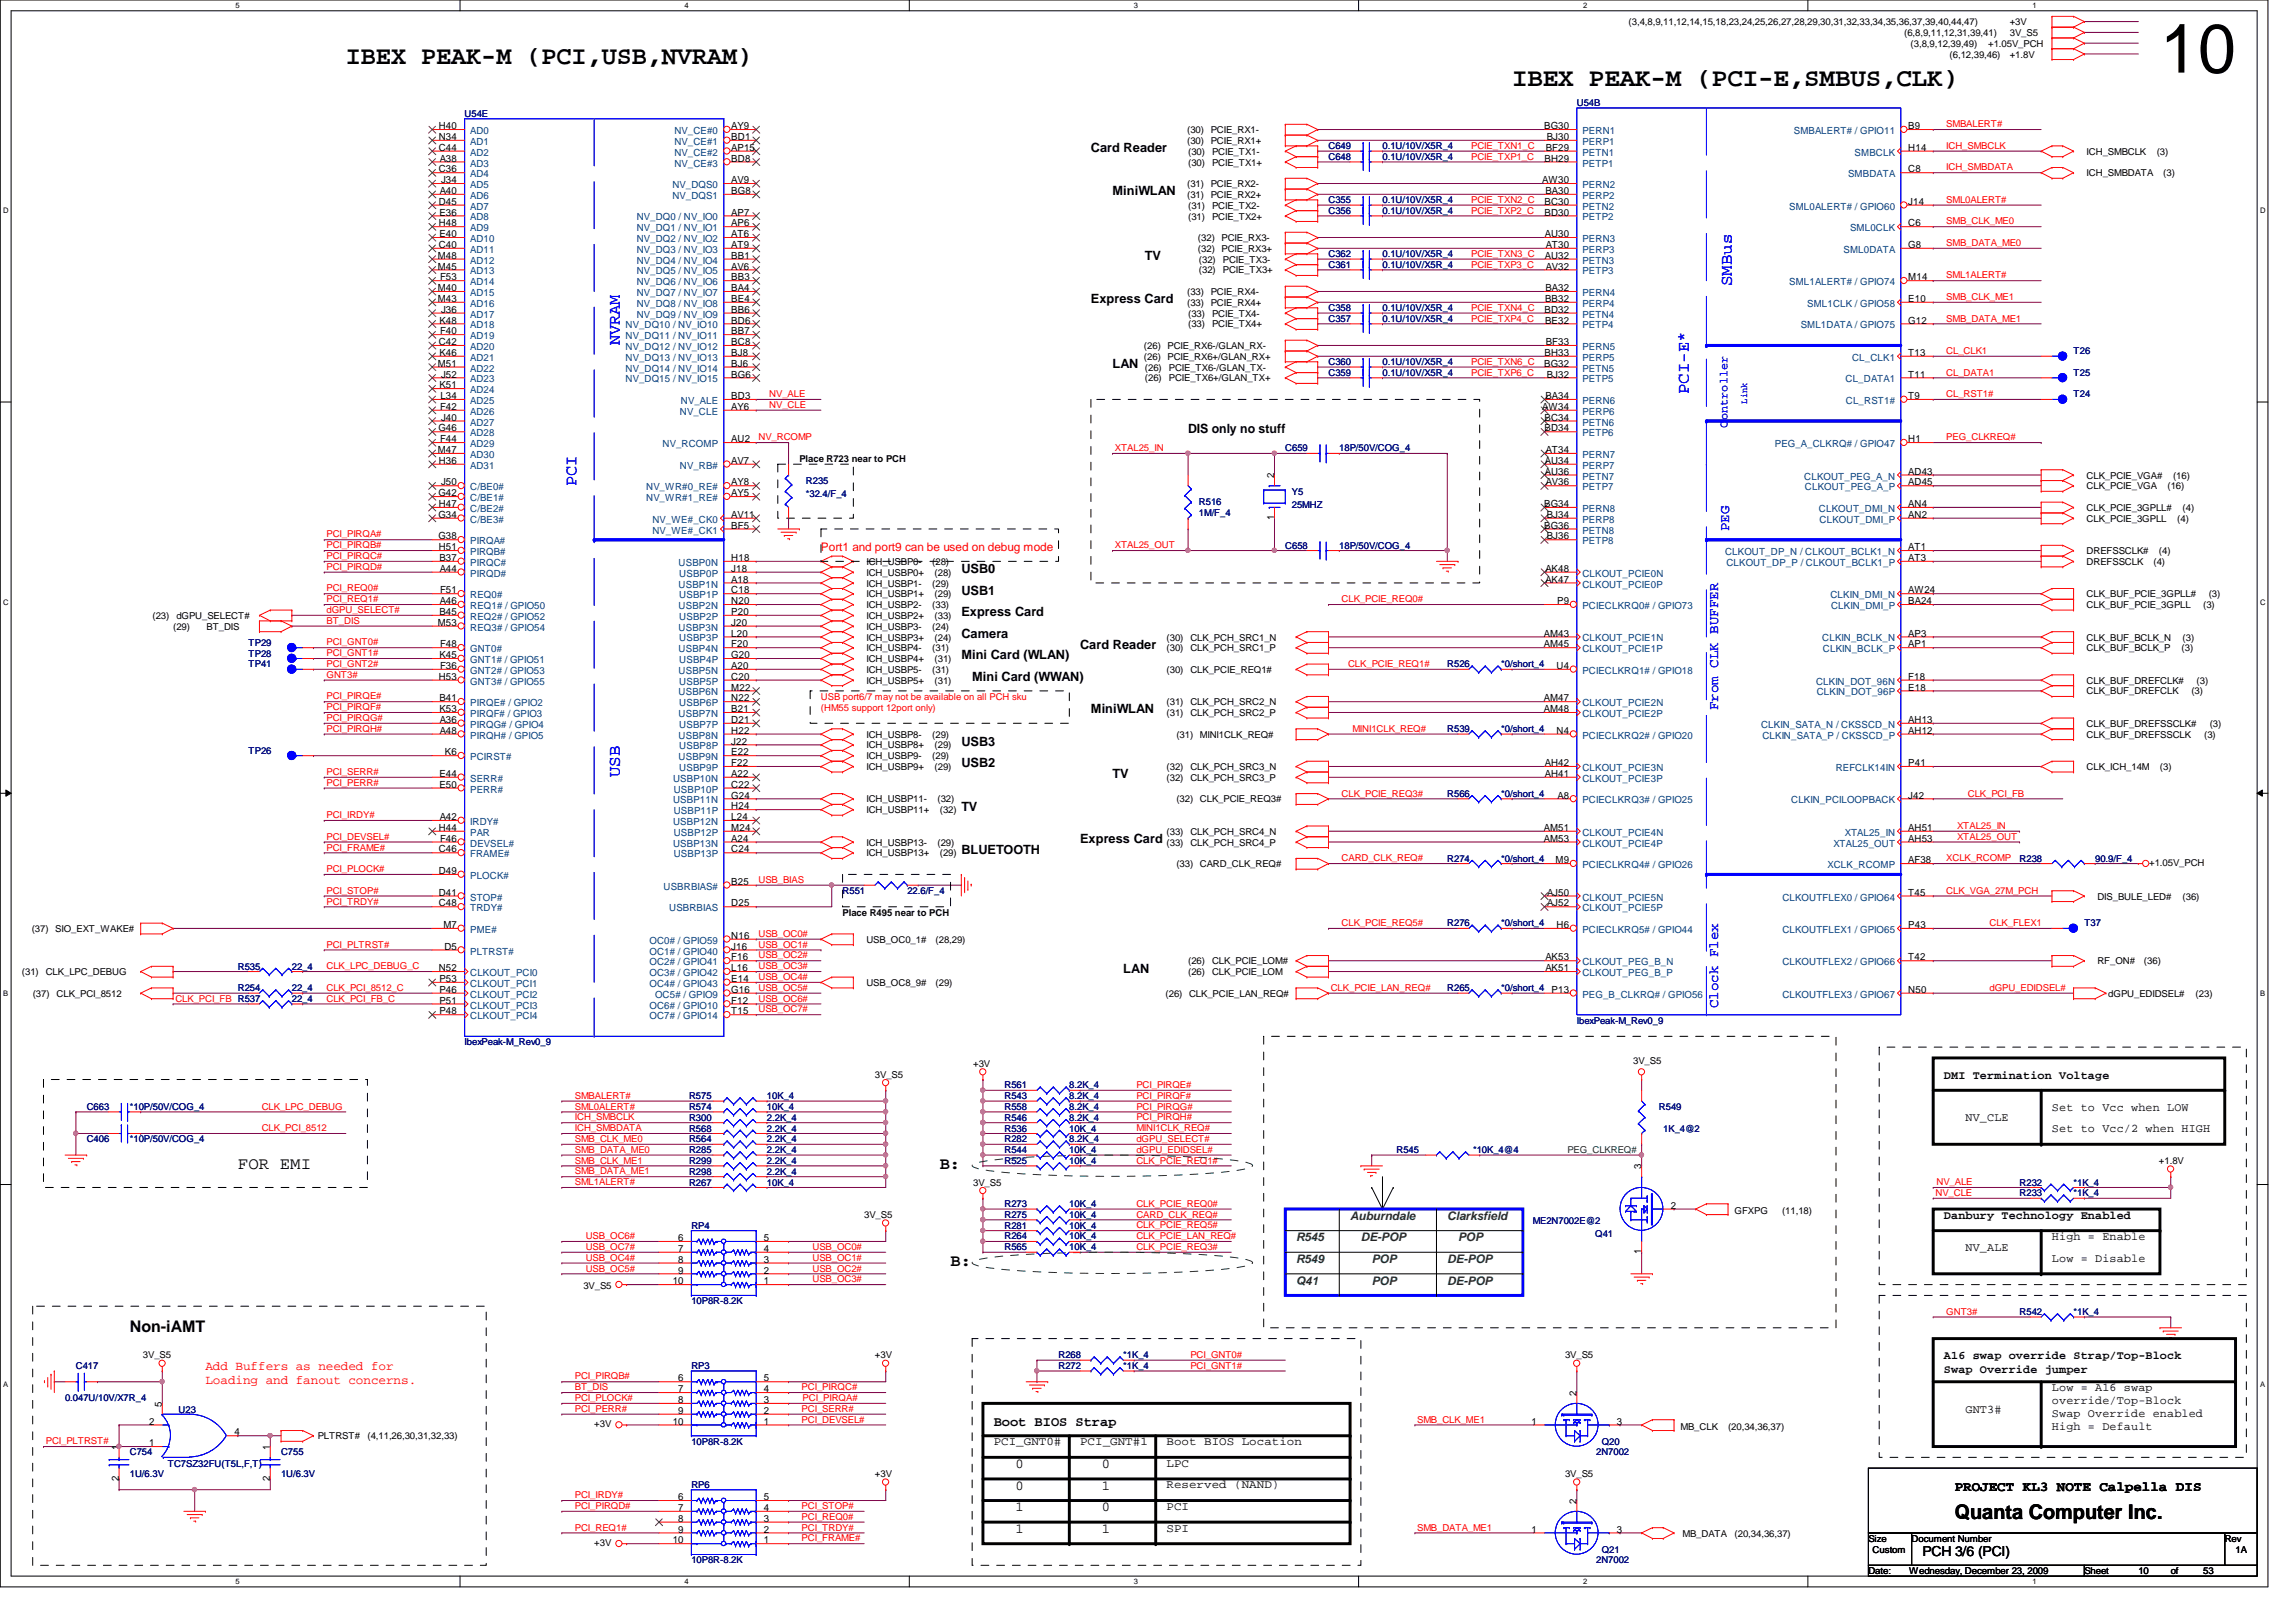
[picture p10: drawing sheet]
<svg xmlns="http://www.w3.org/2000/svg" width="297mm" height="210mm" viewBox="0 0 297 210" stroke-linecap="round" stroke-linejoin="round" font-family="sans-serif">
<defs><g id="words">
<text font-size="8.9" x="279.4" y="9.4">10</text>
<g font-size="3.3">
<text x="44.7" y="8.3">IBEX PEAK-M (PCI,USB,NVRAM)</text>
<text x="195.6" y="11.1">IBEX PEAK-M (PCI-E,SMBUS,CLK)</text>
</g>
<text font-size="2.6" x="252.9" y="196.6">Quanta Computer Inc.</text>
<g font-size="2.2" fill="#00f">
<text x="224.1" y="37" transform="rotate(-90 224.1 37)">SMBus</text>
<text x="80.2" y="44.7" transform="rotate(-90 80.2 44.7)">NVRAM</text>
<text x="218.5" y="51" transform="rotate(-90 218.5 51)">PCI-E*</text>
<text x="74.6" y="62.9" transform="rotate(-90 74.6 62.9)">PCI</text>
<text x="80.2" y="100.6" transform="rotate(-90 80.2 100.6)">USB</text>
</g>
<g font-size="2.2">
<text x="30.8" y="151.3">FOR EMI</text>
<text x="121.6" y="151.3">B:</text>
<text x="123" y="163.9">B:</text>
</g>
<text font-size="2.1" x="16.8" y="172.3">Non-iAMT</text>
<g font-size="1.8" fill="#00f">
<text x="223.7" y="68.7" transform="rotate(-90 223.7 68.7)">PEG</text>
<text x="222.3" y="91.9" transform="rotate(-90 222.3 91.9)">From CLK BUFFER</text>
<text x="222.3" y="130.5" transform="rotate(-90 222.3 130.5)">Clock Flex</text>
</g>
<g font-size="1.8">
<text x="128.6" y="184.5">Boot BIOS Strap</text>
<text x="131.4" y="190">0</text>
<text x="142.5" y="190">0</text>
<text x="131.4" y="192.8">0</text>
<text x="131.4" y="195.6">1</text>
<text x="142.5" y="195.6">0</text>
<text x="142.5" y="192.8">1</text>
<text x="252.9" y="192.9">PROJECT KL3 NOTE Calpella DIS</text>
<text x="131.4" y="198.4">1</text>
<text x="142.5" y="198.4">1</text>
<text x="248.7" y="201.4">PCH 3/6 (PCI)</text>
</g>
<g font-size="1.7">
<text x="141.1" y="19.7">Card Reader</text>
<text x="143.9" y="25.3">MiniWLAN</text>
<text x="148.1" y="33.7">TV</text>
<text x="141.1" y="39.2">Express Card</text>
<text x="143.9" y="47.6">LAN</text>
<text x="153.7" y="56">DIS only no stuff</text>
<text x="124.4" y="74.2">USB0</text>
<text x="124.4" y="77">USB1</text>
<text x="124.4" y="79.8">Express Card</text>
<text x="124.4" y="82.5">Camera</text>
<text x="139.7" y="83.9">Card Reader</text>
<text x="124.4" y="85.3">Mini Card (WLAN)</text>
<text x="125.8" y="88.1">Mini Card (WWAN)</text>
<text x="141.1" y="92.3">MiniWLAN</text>
<text x="124.4" y="99.3">USB2</text>
<text x="124.4" y="96.5">USB3</text>
<text x="143.9" y="100.7">TV</text>
<text x="124.4" y="104.9">TV</text>
<text x="124.4" y="110.5">BLUETOOTH</text>
<text x="139.7" y="109.1">Express Card</text>
<text x="145.3" y="125.9">LAN</text>
</g>
<g font-size="1.7" fill="#f00">
<text x="26.6" y="177.3">Add Buffers as needed for</text>
<text x="26.6" y="179.1">Loading and fanout concerns.</text>
</g>
<text font-size="1.5" fill="#00f" x="223.5" y="55.3" transform="rotate(-90 223.5 55.3)">Controller</text>
<text font-size="1.5" fill="#f00" x="106.2" y="71.2">Port1 and port9 can be used on debug mode</text>
<g font-size="1.5">
<text x="251.5" y="139.6">DMI Termination Voltage</text>
<text x="265.5" y="143.7">Set to Vcc when LOW</text>
<text x="254.3" y="145.1">NV_CLE</text>
<text x="265.5" y="146.5">Set to Vcc/2 when HIGH</text>
<text x="251.5" y="157.7">Danbury Technology Enabled</text>
<text x="254.3" y="161.9">NV_ALE</text>
<text x="265.5" y="160.5">High = Enable</text>
<text x="265.5" y="163.3">Low = Disable</text>
<text x="251.5" y="175.9">A16 swap override Strap/Top-Block</text>
<text x="251.5" y="177.6">Swap Override jumper</text>
<text x="254.3" y="182.8">GNT3#</text>
<text x="265.5" y="180">Low = A16 swap</text>
<text x="265.5" y="181.7">override/Top-Block</text>
<text x="265.5" y="183.3">Swap Override enabled</text>
<text x="265.5" y="185">High = Default</text>
<text x="128.6" y="187">PCI_GNT0#</text>
<text x="139.7" y="187">PCI_GNT#1</text>
<text x="150.9" y="187">Boot BIOS Location</text>
<text x="150.9" y="189.8">LPC</text>
<text x="150.9" y="192.6">Reserved (NAND)</text>
<text x="150.9" y="195.4">PCI</text>
<text x="150.9" y="198.2">SPI</text>
</g>
<g font-size="1.5" fill="#008000">
<text x="167.7" y="160.7">R545</text>
<text x="174.7" y="157.9">Auburndale</text>
<text x="176.1" y="160.7">DE-POP</text>
<text x="187.2" y="157.9">Clarksfield</text>
<text x="188.6" y="160.7">POP</text>
<text x="167.7" y="163.4">R549</text>
<text x="167.7" y="166.2">Q41</text>
<text x="177.5" y="163.4">POP</text>
<text x="177.5" y="166.2">POP</text>
<text x="187.2" y="166.2">DE-POP</text>
<text x="187.2" y="163.4">DE-POP</text>
</g>
<g font-size="1.3">
<text x="56.8" y="16.7">H40</text>
<text x="94.6" y="16.7">AY9</text>
<text x="199.8" y="16.7">BG30</text>
<text x="246.9" y="16.7">B9</text>
<text x="56.8" y="18.1">N34</text>
<text x="56.8" y="19.5">C44</text>
<text x="56.8" y="22.3">C36</text>
<text x="56.9" y="20.9">A38</text>
<text x="57.1" y="23.7">J34</text>
<text x="94.6" y="18.1">BD1</text>
<text x="94.6" y="19.5">AP15</text>
<text x="94.6" y="20.9">BD8</text>
<text x="94.6" y="23.7">AV9</text>
<text x="199.5" y="23.7">AW30</text>
<text x="199.8" y="20.9">BH29</text>
<text x="200" y="19.5">BF29</text>
<text x="200.1" y="18.1">BJ30</text>
<text x="246.9" y="19.5">H14</text>
<text x="246.9" y="22.3">C8</text>
<text x="56.8" y="26.5">D45</text>
<text x="56.8" y="29.3">H48</text>
<text x="56.9" y="27.9">E36</text>
<text x="56.9" y="25.1">A40</text>
<text x="94.6" y="25.1">BG8</text>
<text x="94.6" y="27.9">AP7</text>
<text x="94.6" y="29.3">AP6</text>
<text x="199.8" y="26.5">BC30</text>
<text x="199.8" y="27.9">BD30</text>
<text x="199.9" y="25.1">BA30</text>
<text x="246.9" y="29.3">C6</text>
<text x="246.9" y="26.5">J14</text>
<text x="56.6" y="33.5">M48</text>
<text x="56.6" y="34.9">M45</text>
<text x="56.8" y="32.1">C40</text>
<text x="56.9" y="30.7">E40</text>
<text x="94.6" y="30.7">AT6</text>
<text x="94.6" y="32.1">AT9</text>
<text x="94.6" y="33.5">BB1</text>
<text x="94.6" y="34.9">AV6</text>
<text x="199.9" y="30.7">AU30</text>
<text x="199.9" y="33.5">AU32</text>
<text x="200" y="32.1">AT30</text>
<text x="200" y="34.9">AV32</text>
<text x="246.9" y="32.1">G8</text>
<text x="56.6" y="37.7">M40</text>
<text x="56.6" y="39.1">M43</text>
<text x="56.9" y="41.9">K48</text>
<text x="56.9" y="36.3">F53</text>
<text x="57.1" y="40.5">J36</text>
<text x="94.6" y="41.9">BD6</text>
<text x="94.6" y="36.3">BB3</text>
<text x="94.6" y="37.7">BA4</text>
<text x="94.6" y="39.1">BE4</text>
<text x="94.6" y="40.5">BB6</text>
<text x="199.8" y="40.5">BD32</text>
<text x="199.9" y="39.1">BB32</text>
<text x="199.9" y="41.9">BE32</text>
<text x="199.9" y="37.7">BA32</text>
<text x="246.9" y="36.3">M14</text>
<text x="246.9" y="39.1">E10</text>
<text x="246.9" y="41.9">G12</text>
<text x="56.6" y="47.5">M51</text>
<text x="56.8" y="44.7">C42</text>
<text x="56.9" y="46.1">K46</text>
<text x="56.9" y="43.3">F40</text>
<text x="94.6" y="43.3">BB7</text>
<text x="94.6" y="44.7">BC8</text>
<text x="94.6" y="46.1">BJ8</text>
<text x="94.6" y="47.5">BJ6</text>
<text x="199.8" y="47.5">BG32</text>
<text x="199.8" y="46.1">BH33</text>
<text x="200" y="44.7">BF33</text>
<text x="246.9" y="46.1">T13</text>
<text x="56.9" y="50.2">K51</text>
<text x="56.9" y="53">F42</text>
<text x="57" y="51.6">L34</text>
<text x="57.1" y="48.9">J52</text>
<text x="94.6" y="51.6">BD3</text>
<text x="94.6" y="53">AY6</text>
<text x="94.6" y="48.9">BG6</text>
<text x="199.5" y="53">AW34</text>
<text x="199.9" y="51.6">BA34</text>
<text x="200.1" y="48.9">BJ32</text>
<text x="246.9" y="48.9">T11</text>
<text x="246.9" y="51.6">T9</text>
<text x="56.6" y="58.6">M47</text>
<text x="56.7" y="55.8">G46</text>
<text x="56.9" y="57.2">F44</text>
<text x="57.1" y="54.4">J40</text>
<text x="94.6" y="57.2">AU2</text>
<text x="199.8" y="54.4">BC34</text>
<text x="199.8" y="55.8">BD34</text>
<text x="200" y="58.6">AT34</text>
<text x="246.9" y="57.2">H1</text>
<text x="56.7" y="64.2">G42</text>
<text x="56.8" y="60">H36</text>
<text x="56.8" y="65.6">H47</text>
<text x="57.1" y="62.8">J50</text>
<text x="94.6" y="60">AV7</text>
<text x="94.6" y="62.8">AY8</text>
<text x="94.6" y="64.2">AY5</text>
<text x="164.8" y="61.9" transform="rotate(-90 164.8 61.9)">2</text>
<text x="199.8" y="65.6">BG34</text>
<text x="199.9" y="60">AU34</text>
<text x="199.9" y="61.4">AU36</text>
<text x="200" y="62.8">AV36</text>
<text x="246.9" y="61.4">AD43</text>
<text x="246.9" y="62.8">AD45</text>
<text x="246.9" y="65.6">AN4</text>
<text x="56.7" y="67">G34</text>
<text x="56.7" y="69.8">G38</text>
<text x="56.8" y="71.2">H51</text>
<text x="94.6" y="67">AV11</text>
<text x="94.6" y="68.4">BF5</text>
<text x="164.8" y="67.3" transform="rotate(-90 164.8 67.3)">1</text>
<text x="199.8" y="68.4">BG36</text>
<text x="200.1" y="67">BJ34</text>
<text x="200.1" y="69.8">BJ36</text>
<text x="246.9" y="67">AN2</text>
<text x="246.9" y="71.2">AT1</text>
<text x="56.9" y="72.6">B37</text>
<text x="56.9" y="74">A44</text>
<text x="56.9" y="76.8">F51</text>
<text x="94.6" y="72.6">H18</text>
<text x="94.6" y="74">J18</text>
<text x="94.6" y="75.4">A18</text>
<text x="94.6" y="76.8">C18</text>
<text x="199.9" y="74">AK48</text>
<text x="199.9" y="75.4">AK47</text>
<text x="246.9" y="76.8">AW24</text>
<text x="246.9" y="72.6">AT3</text>
<text x="56.6" y="81">M53</text>
<text x="56.9" y="79.6">B45</text>
<text x="56.9" y="78.2">A46</text>
<text x="56.9" y="83.8">F48</text>
<text x="94.6" y="78.2">N20</text>
<text x="94.6" y="79.6">P20</text>
<text x="94.6" y="81">J20</text>
<text x="94.6" y="82.4">L20</text>
<text x="94.6" y="83.8">F20</text>
<text x="199.7" y="82.4">AM43</text>
<text x="199.7" y="83.8">AM45</text>
<text x="201.5" y="78.2">P9</text>
<text x="246.9" y="82.4">AP3</text>
<text x="246.9" y="83.8">AP1</text>
<text x="246.9" y="78.2">BA24</text>
<text x="56.8" y="88">H53</text>
<text x="56.9" y="85.2">K45</text>
<text x="56.9" y="86.6">F36</text>
<text x="94.6" y="85.2">G20</text>
<text x="94.6" y="86.6">A20</text>
<text x="94.6" y="88">C20</text>
<text x="94.6" y="89.4">M22</text>
<text x="201.4" y="86.6">U4</text>
<text x="246.9" y="88">F18</text>
<text x="246.9" y="89.4">E18</text>
<text x="56.9" y="90.8">B41</text>
<text x="56.9" y="92.2">K53</text>
<text x="56.9" y="93.6">A36</text>
<text x="56.9" y="95">A48</text>
<text x="94.6" y="92.2">B21</text>
<text x="94.6" y="93.6">D21</text>
<text x="94.6" y="95">H22</text>
<text x="94.6" y="90.8">N22</text>
<text x="199.7" y="90.8">AM47</text>
<text x="199.7" y="92.2">AM48</text>
<text x="201.4" y="95">N4</text>
<text x="246.9" y="93.6">AH13</text>
<text x="246.9" y="95">AH12</text>
<text x="56.9" y="101.9">E50</text>
<text x="56.9" y="100.5">E44</text>
<text x="57.6" y="97.7">K6</text>
<text x="94.6" y="100.5">A22</text>
<text x="94.6" y="101.9">C22</text>
<text x="94.6" y="96.4">J22</text>
<text x="94.6" y="97.7">E22</text>
<text x="94.6" y="99.1">F22</text>
<text x="199.9" y="99.1">AH42</text>
<text x="199.9" y="100.5">AH41</text>
<text x="246.9" y="99.1">P41</text>
<text x="56.8" y="107.5">H44</text>
<text x="56.9" y="106.1">A42</text>
<text x="94.6" y="103.3">G24</text>
<text x="94.6" y="104.7">H24</text>
<text x="94.6" y="106.1">L24</text>
<text x="94.6" y="107.5">M24</text>
<text x="199.7" y="107.5">AM51</text>
<text x="201.5" y="103.3">A8</text>
<text x="246.9" y="107.5">AH51</text>
<text x="246.9" y="103.3">J42</text>
<text x="56.8" y="113.1">D49</text>
<text x="56.8" y="110.3">C46</text>
<text x="56.9" y="108.9">F46</text>
<text x="94.6" y="108.9">A24</text>
<text x="94.6" y="110.3">C24</text>
<text x="199.7" y="108.9">AM53</text>
<text x="201.2" y="111.7">M9</text>
<text x="246.9" y="108.9">AH53</text>
<text x="246.9" y="111.7">AF38</text>
<text x="56.8" y="115.9">D41</text>
<text x="56.8" y="117.3">C48</text>
<text x="94.6" y="114.5">B25</text>
<text x="94.6" y="117.3">D25</text>
<text x="200.1" y="115.9">AJ50</text>
<text x="200.1" y="117.3">AJ52</text>
<text x="246.9" y="115.9">T45</text>
<text x="56.8" y="125.7">N52</text>
<text x="57.4" y="120.1">M7</text>
<text x="57.5" y="122.9">D5</text>
<text x="94.6" y="121.5">N16</text>
<text x="94.6" y="122.9">J16</text>
<text x="94.6" y="124.3">F16</text>
<text x="94.6" y="125.7">L16</text>
<text x="199.9" y="125.7">AK51</text>
<text x="199.9" y="124.3">AK53</text>
<text x="201.4" y="120.1">H6</text>
<text x="246.9" y="120.1">P43</text>
<text x="246.9" y="124.3">T42</text>
<text x="56.9" y="127.1">P53</text>
<text x="56.9" y="128.5">P46</text>
<text x="56.9" y="129.9">P51</text>
<text x="56.9" y="131.3">P48</text>
<text x="94.6" y="127.1">E14</text>
<text x="94.6" y="128.5">G16</text>
<text x="94.6" y="129.9">F12</text>
<text x="94.6" y="131.3">T15</text>
<text x="200.7" y="128.5">P13</text>
<text x="246.9" y="128.5">N50</text>
<text x="212.3" y="151.3" transform="rotate(-90 212.3 151.3)">3</text>
<text x="87.8" y="160.6">6</text>
<text x="98.8" y="160.6">5</text>
<text x="216.2" y="156.4">2</text>
<text x="87" y="166.2">10</text>
<text x="87.8" y="164.8">9</text>
<text x="87.8" y="163.4">8</text>
<text x="87.8" y="162">7</text>
<text x="98.8" y="166.2">1</text>
<text x="98.8" y="164.8">2</text>
<text x="98.8" y="163.4">3</text>
<text x="98.8" y="162">4</text>
<text x="212.3" y="162.3" transform="rotate(-90 212.3 162.3)">1</text>
<text x="87.8" y="178.8">6</text>
<text x="98.8" y="178.8">5</text>
<text x="19.3" y="184.4">2</text>
<text x="21" y="182" transform="rotate(-90 21 182)">5</text>
<text x="30.3" y="185.8">4</text>
<text x="87" y="184.4">10</text>
<text x="87.8" y="183">9</text>
<text x="87.8" y="181.6">8</text>
<text x="87.8" y="180.2">7</text>
<text x="98.8" y="184.4">1</text>
<text x="98.8" y="183">2</text>
<text x="98.8" y="181.6">3</text>
<text x="98.8" y="180.2">4</text>
<text x="198.1" y="184.4">1</text>
<text x="204" y="180.6" transform="rotate(-90 204 180.6)">2</text>
<text x="209.2" y="184.4">3</text>
<text x="15.4" y="191.6" transform="rotate(-90 15.4 191.6)">2</text>
<text x="15.4" y="187.6" transform="rotate(-90 15.4 187.6)">1</text>
<text x="19.3" y="187.2">1</text>
<text x="34.9" y="191.6" transform="rotate(-90 34.9 191.6)">2</text>
<text x="34.9" y="187.6" transform="rotate(-90 34.9 187.6)">1</text>
<text x="87.8" y="196.9">8</text>
<text x="87.8" y="195.5">7</text>
<text x="87.8" y="194.1">6</text>
<text x="98.8" y="196.9">3</text>
<text x="98.8" y="195.5">4</text>
<text x="98.8" y="194.1">5</text>
<text x="204" y="194.6" transform="rotate(-90 204 194.6)">2</text>
<text x="87" y="199.7">10</text>
<text x="87.8" y="198.3">9</text>
<text x="98.8" y="199.7">1</text>
<text x="98.8" y="198.3">2</text>
<text x="198.1" y="198.3">1</text>
<text x="209.2" y="198.3">3</text>
</g>
<g font-size="1.3" fill="#004080">
<text x="60.8" y="17.4">AD0</text>
<text x="87.2" y="17.4">NV_CE#0</text>
<text x="204.7" y="17.4">PERN1</text>
<text x="232.1" y="17.4">SMBALERT# / GPIO11</text>
<text x="60.8" y="18.8">AD1</text>
<text x="60.8" y="20.2">AD2</text>
<text x="60.8" y="21.5">AD3</text>
<text x="60.8" y="22.9">AD4</text>
<text x="87.2" y="18.8">NV_CE#1</text>
<text x="87.2" y="20.2">NV_CE#2</text>
<text x="87.2" y="21.5">NV_CE#3</text>
<text x="204.7" y="18.8">PERP1</text>
<text x="204.7" y="20.2">PETN1</text>
<text x="204.7" y="21.5">PETP1</text>
<text x="239.1" y="22.9">SMBDATA</text>
<text x="239.9" y="20.2">SMBCLK</text>
<text x="60.8" y="24.3">AD5</text>
<text x="60.8" y="25.7">AD6</text>
<text x="60.8" y="27.1">AD7</text>
<text x="60.8" y="28.5">AD8</text>
<text x="60.8" y="29.9">AD9</text>
<text x="82.4" y="28.5">NV_DQ0 / NV_IO0</text>
<text x="82.4" y="29.9">NV_DQ1 / NV_IO1</text>
<text x="87" y="24.3">NV_DQS0</text>
<text x="87" y="25.7">NV_DQS1</text>
<text x="204.7" y="24.3">PERN2</text>
<text x="204.7" y="25.7">PERP2</text>
<text x="204.7" y="27.1">PETN2</text>
<text x="204.7" y="28.5">PETP2</text>
<text x="231.5" y="27.1">SML0ALERT# / GPIO60</text>
<text x="239.3" y="29.9">SML0CLK</text>
<text x="60.8" y="31.3">AD10</text>
<text x="60.8" y="32.7">AD11</text>
<text x="60.8" y="34.1">AD12</text>
<text x="60.8" y="35.5">AD13</text>
<text x="82.4" y="31.3">NV_DQ2 / NV_IO2</text>
<text x="82.4" y="32.7">NV_DQ3 / NV_IO3</text>
<text x="82.4" y="34.1">NV_DQ4 / NV_IO4</text>
<text x="82.4" y="35.5">NV_DQ5 / NV_IO5</text>
<text x="204.7" y="31.3">PERN3</text>
<text x="204.7" y="32.7">PERP3</text>
<text x="204.7" y="34.1">PETN3</text>
<text x="204.7" y="35.5">PETP3</text>
<text x="238.5" y="32.7">SML0DATA</text>
<text x="60.8" y="36.9">AD14</text>
<text x="60.8" y="38.3">AD15</text>
<text x="60.8" y="39.7">AD16</text>
<text x="60.8" y="41.1">AD17</text>
<text x="82.4" y="36.9">NV_DQ6 / NV_IO6</text>
<text x="82.4" y="38.3">NV_DQ7 / NV_IO7</text>
<text x="82.4" y="39.7">NV_DQ8 / NV_IO8</text>
<text x="82.4" y="41.1">NV_DQ9 / NV_IO9</text>
<text x="204.7" y="38.3">PERN4</text>
<text x="204.7" y="39.7">PERP4</text>
<text x="204.7" y="41.1">PETN4</text>
<text x="231.5" y="36.9">SML1ALERT# / GPIO74</text>
<text x="233.8" y="39.7">SML1CLK / GPIO58</text>
<text x="60.8" y="45.3">AD20</text>
<text x="60.8" y="46.7">AD21</text>
<text x="60.8" y="42.5">AD18</text>
<text x="60.8" y="43.9">AD19</text>
<text x="80.9" y="42.5">NV_DQ10 / NV_IO10</text>
<text x="80.9" y="43.9">NV_DQ11 / NV_IO11</text>
<text x="80.9" y="45.3">NV_DQ12 / NV_IO12</text>
<text x="80.9" y="46.7">NV_DQ13 / NV_IO13</text>
<text x="204.7" y="45.3">PERN5</text>
<text x="204.7" y="46.7">PERP5</text>
<text x="204.7" y="42.5">PETP4</text>
<text x="233" y="42.5">SML1DATA / GPIO75</text>
<text x="239.6" y="46.7">CL_CLK1</text>
<text x="60.8" y="48.1">AD22</text>
<text x="60.8" y="49.5">AD23</text>
<text x="60.8" y="50.9">AD24</text>
<text x="60.8" y="52.3">AD25</text>
<text x="60.8" y="53.7">AD26</text>
<text x="80.9" y="48.1">NV_DQ14 / NV_IO14</text>
<text x="80.9" y="49.5">NV_DQ15 / NV_IO15</text>
<text x="88" y="53.7">NV_CLE</text>
<text x="88.1" y="52.3">NV_ALE</text>
<text x="204.7" y="52.3">PERN6</text>
<text x="204.7" y="53.7">PERP6</text>
<text x="204.7" y="48.1">PETN5</text>
<text x="204.7" y="49.5">PETP5</text>
<text x="238.8" y="49.5">CL_DATA1</text>
<text x="238.8" y="52.3">CL_RST1#</text>
<text x="60.8" y="55.1">AD27</text>
<text x="60.8" y="56.5">AD28</text>
<text x="60.8" y="57.9">AD29</text>
<text x="60.8" y="59.3">AD30</text>
<text x="85.7" y="57.9">NV_RCOMP</text>
<text x="204.7" y="59.3">PERN7</text>
<text x="204.7" y="55.1">PETN6</text>
<text x="204.7" y="56.5">PETP6</text>
<text x="229.6" y="57.9">PEG_A_CLKRQ# / GPIO47</text>
<text x="60.8" y="60.7">AD31</text>
<text x="60.8" y="63.5">C/BE0#</text>
<text x="60.8" y="64.9">C/BE1#</text>
<text x="83.6" y="63.5">NV_WR#0_RE#</text>
<text x="83.6" y="64.9">NV_WR#1_RE#</text>
<text x="88" y="60.7">NV_RB#</text>
<text x="204.7" y="60.7">PERP7</text>
<text x="204.7" y="62.1">PETN7</text>
<text x="204.7" y="63.5">PETP7</text>
<text x="233.4" y="62.1">CLKOUT_PEG_A_N</text>
<text x="233.5" y="63.5">CLKOUT_PEG_A_P</text>
<text x="60.8" y="66.3">C/BE2#</text>
<text x="60.8" y="67.6">C/BE3#</text>
<text x="60.8" y="70.4">PIRQA#</text>
<text x="60.8" y="71.8">PIRQB#</text>
<text x="84.4" y="67.6">NV_WE#_CK0</text>
<text x="84.4" y="69">NV_WE#_CK1</text>
<text x="204.7" y="66.3">PERN8</text>
<text x="204.7" y="67.6">PERP8</text>
<text x="204.7" y="69">PETN8</text>
<text x="204.7" y="70.4">PETP8</text>
<text x="223.2" y="71.8">CLKOUT_DP_N / CLKOUT_BCLK1_N</text>
<text x="235.3" y="66.3">CLKOUT_DMI_N</text>
<text x="235.4" y="67.6">CLKOUT_DMI_P</text>
<text x="60.8" y="73.2">PIRQC#</text>
<text x="60.8" y="74.6">PIRQD#</text>
<text x="60.8" y="77.4">REQ0#</text>
<text x="87.8" y="73.2">USBP0N</text>
<text x="87.8" y="76">USBP1N</text>
<text x="87.9" y="74.6">USBP0P</text>
<text x="87.9" y="77.4">USBP1P</text>
<text x="204.7" y="74.6">CLKOUT_PCIE0N</text>
<text x="204.7" y="76">CLKOUT_PCIE0P</text>
<text x="223.3" y="73.2">CLKOUT_DP_P / CLKOUT_BCLK1_P</text>
<text x="236.8" y="77.4">CLKIN_DMI_N</text>
<text x="60.8" y="78.8">REQ1# / GPIO50</text>
<text x="60.8" y="80.2">REQ2# / GPIO52</text>
<text x="60.8" y="81.6">REQ3# / GPIO54</text>
<text x="87.8" y="78.8">USBP2N</text>
<text x="87.8" y="81.6">USBP3N</text>
<text x="87.9" y="80.2">USBP2P</text>
<text x="87.9" y="83">USBP3P</text>
<text x="204.7" y="83">CLKOUT_PCIE1N</text>
<text x="204.7" y="78.8">PCIECLKRQ0# / GPIO73</text>
<text x="235.8" y="83">CLKIN_BCLK_N</text>
<text x="236.9" y="78.8">CLKIN_DMI_P</text>
<text x="60.8" y="84.4">GNT0#</text>
<text x="60.8" y="85.8">GNT1# / GPIO51</text>
<text x="60.8" y="87.2">GNT2# / GPIO53</text>
<text x="60.8" y="88.6">GNT3# / GPIO55</text>
<text x="87.8" y="84.4">USBP4N</text>
<text x="87.8" y="87.2">USBP5N</text>
<text x="87.9" y="85.8">USBP4P</text>
<text x="87.9" y="88.6">USBP5P</text>
<text x="204.7" y="84.4">CLKOUT_PCIE1P</text>
<text x="204.7" y="87.2">PCIECLKRQ1# / GPIO18</text>
<text x="234.9" y="88.6">CLKIN_DOT_96N</text>
<text x="235.8" y="84.4">CLKIN_BCLK_P</text>
<text x="60.8" y="91.4">PIRQE# / GPIO2</text>
<text x="60.8" y="92.8">PIRQF# / GPIO3</text>
<text x="60.8" y="94.2">PIRQG# / GPIO4</text>
<text x="60.8" y="95.6">PIRQH# / GPIO5</text>
<text x="87.8" y="90">USBP6N</text>
<text x="87.8" y="92.8">USBP7N</text>
<text x="87.8" y="95.6">USBP8N</text>
<text x="87.9" y="94.2">USBP7P</text>
<text x="87.9" y="91.4">USBP6P</text>
<text x="204.7" y="91.4">CLKOUT_PCIE2N</text>
<text x="204.7" y="92.8">CLKOUT_PCIE2P</text>
<text x="204.7" y="95.6">PCIECLKRQ2# / GPIO20</text>
<text x="227.8" y="94.2">CLKIN_SATA_N / CKSSCD_N</text>
<text x="228" y="95.6">CLKIN_SATA_P / CKSSCD_P</text>
<text x="235" y="90">CLKIN_DOT_96P</text>
<text x="60.8" y="98.4">PCIRST#</text>
<text x="60.8" y="101.2">SERR#</text>
<text x="87.1" y="101.2">USBP10N</text>
<text x="87.8" y="98.4">USBP9N</text>
<text x="87.9" y="97">USBP8P</text>
<text x="87.9" y="99.8">USBP9P</text>
<text x="204.7" y="99.8">CLKOUT_PCIE3N</text>
<text x="204.7" y="101.2">CLKOUT_PCIE3P</text>
<text x="237.5" y="99.8">REFCLK14IN</text>
<text x="60.8" y="102.6">PERR#</text>
<text x="60.8" y="106.8">IRDY#</text>
<text x="87.1" y="104">USBP11N</text>
<text x="87.1" y="106.8">USBP12N</text>
<text x="87.2" y="102.6">USBP10P</text>
<text x="87.2" y="105.4">USBP11P</text>
<text x="204.7" y="104">PCIECLKRQ3# / GPIO25</text>
<text x="231.7" y="104">CLKIN_PCILOOPBACK</text>
<text x="60.8" y="113.7">PLOCK#</text>
<text x="60.8" y="109.6">DEVSEL#</text>
<text x="60.8" y="111">FRAME#</text>
<text x="60.8" y="108.2">PAR</text>
<text x="87.1" y="109.6">USBP13N</text>
<text x="87.2" y="108.2">USBP12P</text>
<text x="87.2" y="111">USBP13P</text>
<text x="204.7" y="108.2">CLKOUT_PCIE4N</text>
<text x="204.7" y="109.6">CLKOUT_PCIE4P</text>
<text x="204.7" y="112.4">PCIECLKRQ4# / GPIO26</text>
<text x="236.4" y="112.4">XCLK_RCOMP</text>
<text x="237.2" y="109.6">XTAL25_OUT</text>
<text x="238.7" y="108.2">XTAL25_IN</text>
<text x="60.8" y="116.5">STOP#</text>
<text x="60.8" y="117.9">TRDY#</text>
<text x="85.8" y="115.1">USBRBIAS#</text>
<text x="86.6" y="117.9">USBRBIAS</text>
<text x="204.7" y="116.5">CLKOUT_PCIE5N</text>
<text x="204.7" y="117.9">CLKOUT_PCIE5P</text>
<text x="230.6" y="116.5">CLKOUTFLEX0 / GPIO64</text>
<text x="60.8" y="123.5">PLTRST#</text>
<text x="60.8" y="120.7">PME#</text>
<text x="84" y="122.1">OC0# / GPIO59</text>
<text x="84" y="123.5">OC1# / GPIO40</text>
<text x="84" y="124.9">OC2# / GPIO41</text>
<text x="204.7" y="120.7">PCIECLKRQ5# / GPIO44</text>
<text x="204.7" y="124.9">CLKOUT_PEG_B_N</text>
<text x="230.6" y="120.7">CLKOUTFLEX1 / GPIO65</text>
<text x="230.6" y="124.9">CLKOUTFLEX2 / GPIO66</text>
<text x="60.8" y="126.3">CLKOUT_PCI0</text>
<text x="60.8" y="127.7">CLKOUT_PCI1</text>
<text x="60.8" y="129.1">CLKOUT_PCI2</text>
<text x="60.8" y="130.5">CLKOUT_PCI3</text>
<text x="60.8" y="131.9">CLKOUT_PCI4</text>
<text x="84" y="126.3">OC3# / GPIO42</text>
<text x="84" y="127.7">OC4# / GPIO43</text>
<text x="84" y="130.5">OC6# / GPIO10</text>
<text x="84" y="131.9">OC7# / GPIO14</text>
<text x="84.7" y="129.1">OC5# / GPIO9</text>
<text x="204.7" y="129.1">PEG_B_CLKRQ# / GPIO56</text>
<text x="204.7" y="126.3">CLKOUT_PEG_B_P</text>
<text x="230.6" y="129.1">CLKOUTFLEX3 / GPIO67</text>
</g>
<g font-size="1.2">
<text x="210.7" y="3.3">(3,4,8,9,11,12,14,15,18,23,24,25,26,27,28,29,30,31,32,33,34,35,36,37,39,40,44,47)</text>
<text x="246.3" y="4.7">(6,8,9,11,12,31,39,41)</text>
<text x="260" y="4.7">3V_S5</text>
<text x="260" y="3.3">+3V</text>
<text x="247.2" y="6.1">(3,8,9,12,39,49)</text>
<text x="252.2" y="7.5">(6,12,39,46)</text>
<text x="257.2" y="6.1">+1.05V_PCH</text>
<text x="260" y="7.5">+1.8V</text>
<text x="153.6" y="17.2">(30) PCIE_RX1-</text>
<text x="153.6" y="18.6">(30) PCIE_RX1+</text>
<text x="153.7" y="20">(30)</text>
<text x="153.7" y="21.4">(30)</text>
<text x="156.8" y="20">PCIE_TX1-</text>
<text x="156.8" y="21.4">PCIE_TX1+</text>
<text x="270" y="20">ICH_SMBCLK</text>
<text x="270" y="22.8">ICH_SMBDATA</text>
<text x="279" y="20">(3)</text>
<text x="279.9" y="22.8">(3)</text>
<text x="153.6" y="24.2">(31) PCIE_RX2-</text>
<text x="153.6" y="25.6">(31) PCIE_RX2+</text>
<text x="153.7" y="27">(31)</text>
<text x="153.7" y="28.4">(31)</text>
<text x="156.8" y="27">PCIE_TX2-</text>
<text x="156.8" y="28.4">PCIE_TX2+</text>
<text x="155" y="32.6">(32) PCIE_RX3+</text>
<text x="155" y="31.2">(32) PCIE_RX3-</text>
<text x="155.1" y="34">(32)</text>
<text x="155.1" y="35.4">(32)</text>
<text x="158.2" y="34">PCIE_TX3-</text>
<text x="158.2" y="35.4">PCIE_TX3+</text>
<text x="153.6" y="39.6">(33) PCIE_RX4+</text>
<text x="153.6" y="38.2">(33) PCIE_RX4-</text>
<text x="153.7" y="41">(33)</text>
<text x="156.8" y="41">PCIE_TX4-</text>
<text x="148" y="46.6">(26) PCIE_RX6+/GLAN_RX+</text>
<text x="148" y="45.2">(26) PCIE_RX6-/GLAN_RX-</text>
<text x="148.1" y="48">(26)</text>
<text x="151.2" y="48">PCIE_TX6-/GLAN_TX-</text>
<text x="153.7" y="42.4">(33)</text>
<text x="156.8" y="42.4">PCIE_TX4+</text>
<text x="148.1" y="49.4">(26)</text>
<text x="151.2" y="49.4">PCIE_TX6+/GLAN_TX+</text>
<text x="103.4" y="59.8">Place R723 near to PCH</text>
<text x="270" y="61.9">CLK_PCIE_VGA#</text>
<text x="270" y="63.3">CLK_PCIE_VGA</text>
<text x="280.4" y="63.3">(16)</text>
<text x="281.1" y="61.9">(16)</text>
<text x="270" y="66.1">CLK_PCIE_3GPLL#</text>
<text x="270" y="67.5">CLK_PCIE_3GPLL</text>
<text x="270" y="71.7">DREFSSCLK#</text>
<text x="279.3" y="71.7">(4)</text>
<text x="281.7" y="67.5">(4)</text>
<text x="282.4" y="66.1">(4)</text>
<text x="112.1" y="75.9">ICH_USBP1-</text>
<text x="112.1" y="77.3">ICH_USBP1+</text>
<text x="112.1" y="73.1">ICH_USBP0-</text>
<text x="112.1" y="74.5">ICH_USBP0+</text>
<text x="120.6" y="75.9">(29)</text>
<text x="120.6" y="73.1">(28)</text>
<text x="120.9" y="77.3">(29)</text>
<text x="120.9" y="74.5">(28)</text>
<text x="270" y="77.3">CLK_BUF_PCIE_3GPLL#</text>
<text x="270" y="73.1">DREFSSCLK</text>
<text x="278.6" y="73.1">(4)</text>
<text x="285.7" y="77.3">(3)</text>
<text x="19.7" y="80.1">(23)</text>
<text x="22.4" y="81.5">(29)</text>
<text x="22.8" y="80.1">dGPU_SELECT#</text>
<text x="26.7" y="81.5">BT_DIS</text>
<text x="112.1" y="82.9">ICH_USBP3+</text>
<text x="112.1" y="81.5">ICH_USBP3-</text>
<text x="112.1" y="78.7">ICH_USBP2-</text>
<text x="112.1" y="80.1">ICH_USBP2+</text>
<text x="120.6" y="81.5">(24)</text>
<text x="120.6" y="78.7">(33)</text>
<text x="120.9" y="82.9">(24)</text>
<text x="120.9" y="80.1">(33)</text>
<text x="150.9" y="82.9">(30)</text>
<text x="154" y="82.9">CLK_PCH_SRC1_N</text>
<text x="270" y="78.7">CLK_BUF_PCIE_3GPLL</text>
<text x="270" y="82.9">CLK_BUF_BCLK_N</text>
<text x="282.4" y="82.9">(3)</text>
<text x="285" y="78.7">(3)</text>
<text x="112.1" y="84.3">ICH_USBP4-</text>
<text x="112.1" y="85.7">ICH_USBP4+</text>
<text x="112.1" y="87.1">ICH_USBP5-</text>
<text x="112.1" y="88.5">ICH_USBP5+</text>
<text x="120.6" y="84.3">(31)</text>
<text x="120.6" y="87.1">(31)</text>
<text x="120.9" y="85.7">(31)</text>
<text x="120.9" y="88.5">(31)</text>
<text x="150.9" y="84.3">(30)</text>
<text x="150.9" y="87.1">(30)</text>
<text x="154" y="84.3">CLK_PCH_SRC1_P</text>
<text x="154" y="87.1">CLK_PCIE_REQ1#</text>
<text x="270" y="84.3">CLK_BUF_BCLK_P</text>
<text x="270" y="89.9">CLK_BUF_DREFCLK</text>
<text x="270" y="88.5">CLK_BUF_DREFCLK#</text>
<text x="282.2" y="84.3">(3)</text>
<text x="283.5" y="89.9">(3)</text>
<text x="284.2" y="88.5">(3)</text>
<text x="112.1" y="95.5">ICH_USBP8-</text>
<text x="120.6" y="95.5">(29)</text>
<text x="150.9" y="91.3">(31)</text>
<text x="150.9" y="92.7">(31)</text>
<text x="152.2" y="95.5">(31) MINI1CLK_REQ#</text>
<text x="154" y="91.3">CLK_PCH_SRC2_N</text>
<text x="154" y="92.7">CLK_PCH_SRC2_P</text>
<text x="270" y="95.5">CLK_BUF_DREFSSCLK</text>
<text x="270" y="94.1">CLK_BUF_DREFSSCLK#</text>
<text x="285.2" y="95.5">(3)</text>
<text x="285.9" y="94.1">(3)</text>
<text x="112.1" y="96.9">ICH_USBP8+</text>
<text x="112.1" y="99.7">ICH_USBP9+</text>
<text x="112.1" y="98.3">ICH_USBP9-</text>
<text x="120.6" y="98.3">(29)</text>
<text x="120.9" y="96.9">(29)</text>
<text x="120.9" y="99.7">(29)</text>
<text x="150.9" y="101">(32)</text>
<text x="150.9" y="99.7">(32)</text>
<text x="154" y="101">CLK_PCH_SRC3_P</text>
<text x="154" y="99.7">CLK_PCH_SRC3_N</text>
<text x="270" y="99.7">CLK_ICH_14M</text>
<text x="279.4" y="99.7">(3)</text>
<text x="112.1" y="103.8">ICH_USBP11-</text>
<text x="112.1" y="105.2">ICH_USBP11+</text>
<text x="121.3" y="103.8">(32)</text>
<text x="121.6" y="105.2">(32)</text>
<text x="152.2" y="103.8">(32) CLK_PCIE_REQ3#</text>
<text x="112.1" y="109.4">ICH_USBP13-</text>
<text x="112.1" y="110.8">ICH_USBP13+</text>
<text x="121.3" y="109.4">(29)</text>
<text x="121.6" y="110.8">(29)</text>
<text x="150.9" y="108">(33)</text>
<text x="150.9" y="109.4">(33)</text>
<text x="152.2" y="112.2">(33) CARD_CLK_REQ#</text>
<text x="154" y="108">CLK_PCH_SRC4_N</text>
<text x="154" y="109.4">CLK_PCH_SRC4_P</text>
<text x="278" y="112.1">+1.05V_PCH</text>
<text x="109" y="118.5">Place R495 near to PCH</text>
<text x="271.4" y="116.4">DIS_BULE_LED#</text>
<text x="282.4" y="116.4">(36)</text>
<text x="4.1" y="120.6">(37) SIO_EXT_WAKE#</text>
<text x="112.1" y="122">USB_OC0_1#</text>
<text x="121" y="122">(28,29)</text>
<text x="153.7" y="124.8">(26)</text>
<text x="156.8" y="124.8">CLK_PCIE_LOM#</text>
<text x="271.4" y="124.8">RF_ON#</text>
<text x="277.4" y="124.8">(36)</text>
<text x="2.8" y="126.2">(31)</text>
<text x="4.2" y="129">(37)</text>
<text x="5.9" y="126.2">CLK_LPC_DEBUG</text>
<text x="7.3" y="129">CLK_PCI_8512</text>
<text x="112.1" y="127.6">USB_OC8_9#</text>
<text x="121" y="127.6">(29)</text>
<text x="150.8" y="129">(26) CLK_PCIE_LAN_REQ#</text>
<text x="153.7" y="126.2">(26)</text>
<text x="156.8" y="126.2">CLK_PCIE_LOM</text>
<text x="272.8" y="129">dGPU_EDIDSEL#</text>
<text x="284.1" y="129">(23)</text>
<text x="211.3" y="137.8">3V_S5</text>
<text x="113.2" y="139.4">3V_S5</text>
<text x="125.9" y="138">+3V</text>
<text x="125.9" y="153.4">3V_S5</text>
<text x="279.3" y="150.6">+1.8V</text>
<text x="111.8" y="157.6">3V_S5</text>
<text x="224.4" y="157.1">GFXPG</text>
<text x="230.5" y="157.1">(11,18)</text>
<text x="75.5" y="166.8">3V_S5</text>
<text x="18.5" y="175.8">3V_S5</text>
<text x="113.2" y="175.8">+3V</text>
<text x="202.5" y="175.8">3V_S5</text>
<text x="76.9" y="184.7">+3V</text>
<text x="217.4" y="185">MB_CLK</text>
<text x="223.6" y="185">(20,34,36,37)</text>
<text x="41.1" y="186.3">PLTRST#</text>
<text x="47.5" y="186.3">(4,11,26,30,31,32,33)</text>
<text x="113.2" y="191.1">+3V</text>
<text x="202.5" y="191.1">3V_S5</text>
<text x="76.9" y="200.1">+3V</text>
<text x="217.7" y="198.8">MB_DATA</text>
<text x="224.4" y="198.8">(20,34,36,37)</text>
<text x="241.7" y="199.5">Size</text>
<text x="241.7" y="203.7">Date:</text>
<text x="242.3" y="200.9">Custom</text>
<text x="247" y="203.7">Wednesday, December 23, 2009</text>
<text x="247.3" y="199.5">Document Number</text>
<text x="269.7" y="203.7">Sheet</text>
<text x="276.6" y="203.7">10</text>
<text x="280.8" y="203.7">of</text>
<text x="285" y="203.7">53</text>
<text x="287.8" y="199.5">Rev</text>
<text x="289.2" y="200.9">1A</text>
</g>
<g font-size="1.2" fill="#000080">
<text x="60.1" y="15.1">U54E</text>
<text x="204" y="13.7">U54B</text>
<text x="171.9" y="19.3">C649</text>
<text x="171.9" y="20.7">C648</text>
<text x="178.9" y="19.3">0.1U/10V/X5R_4</text>
<text x="178.9" y="20.7">0.1U/10V/X5R_4</text>
<text x="171.9" y="26.3">C355</text>
<text x="171.9" y="27.7">C356</text>
<text x="178.9" y="26.3">0.1U/10V/X5R_4</text>
<text x="178.9" y="27.7">0.1U/10V/X5R_4</text>
<text x="171.9" y="33.3">C362</text>
<text x="171.9" y="34.7">C361</text>
<text x="178.9" y="33.3">0.1U/10V/X5R_4</text>
<text x="178.9" y="34.7">0.1U/10V/X5R_4</text>
<text x="171.9" y="41.7">C357</text>
<text x="171.9" y="40.3">C358</text>
<text x="178.9" y="41.7">0.1U/10V/X5R_4</text>
<text x="178.9" y="40.3">0.1U/10V/X5R_4</text>
<text x="171.9" y="47.2">C360</text>
<text x="178.9" y="47.2">0.1U/10V/X5R_4</text>
<text x="268.3" y="45.8">T26</text>
<text x="171.9" y="48.6">C359</text>
<text x="178.9" y="48.6">0.1U/10V/X5R_4</text>
<text x="268.3" y="48.6">T25</text>
<text x="268.3" y="51.4">T24</text>
<text x="166.3" y="58.4">C659</text>
<text x="173.3" y="58.4">18P/50V/COG_4</text>
<text x="104.3" y="62.6">R235</text>
<text x="104.3" y="64.3">*32.4/F_4</text>
<text x="155.1" y="65.4">R516</text>
<text x="167.1" y="64">Y5</text>
<text x="167.1" y="65.7">25MHZ</text>
<text x="155.1" y="66.8">1M/F_4</text>
<text x="166.3" y="71">C658</text>
<text x="173.3" y="71">18P/50V/COG_4</text>
<text x="32.2" y="83.6">TP29</text>
<text x="32.2" y="86.4">TP41</text>
<text x="32.2" y="85">TP28</text>
<text x="187.2" y="86.4">R526</text>
<text x="194.2" y="86.4">*0/short_4</text>
<text x="187.2" y="94.7">R539</text>
<text x="194.2" y="94.7">*0/short_4</text>
<text x="32.2" y="97.5">TP26</text>
<text x="187.2" y="103.1">R566</text>
<text x="194.2" y="103.1">*0/short_4</text>
<text x="187.2" y="111.5">R274</text>
<text x="194.2" y="111.5">*0/short_4</text>
<text x="261.3" y="111.5">R238</text>
<text x="271.1" y="111.5">90.9/F_4</text>
<text x="109" y="115.7">R551</text>
<text x="117.4" y="115.7">22.6/F_4</text>
<text x="187.2" y="119.9">R276</text>
<text x="194.2" y="119.9">*0/short_4</text>
<text x="269.7" y="119.9">T37</text>
<text x="30.8" y="125.5">R535</text>
<text x="37.8" y="125.5">22_4</text>
<text x="30.8" y="128.3">R254</text>
<text x="37.8" y="128.3">22_4</text>
<text x="37.8" y="129.7">22_4</text>
<text x="187.2" y="128.3">R265</text>
<text x="194.2" y="128.3">*0/short_4</text>
<text x="60.1" y="135.3">IbexPeak-M_Rev0_9</text>
<text x="204" y="132.5">IbexPeak-M_Rev0_9</text>
<text x="11.2" y="143.6">C663</text>
<text x="16.8" y="143.6">*10P/50V/COG_4</text>
<text x="89.2" y="142.2">R575</text>
<text x="89.2" y="143.6">R574</text>
<text x="99.2" y="142.2">10K_4</text>
<text x="99.2" y="143.6">10K_4</text>
<text x="130" y="143.6">R558</text>
<text x="130" y="142.2">R543</text>
<text x="130" y="140.8">R561</text>
<text x="138.3" y="143.6">8.2K_4</text>
<text x="138.3" y="142.2">8.2K_4</text>
<text x="138.3" y="140.8">8.2K_4</text>
<text x="214.6" y="143.6">R549</text>
<text x="11.2" y="147.8">C406</text>
<text x="16.8" y="147.8">*10P/50V/COG_4</text>
<text x="89.2" y="149.2">R285</text>
<text x="89.2" y="145">R300</text>
<text x="89.2" y="147.8">R564</text>
<text x="89.2" y="146.4">R568</text>
<text x="99.2" y="149.2">2.2K_4</text>
<text x="99.2" y="145">2.2K_4</text>
<text x="99.2" y="147.8">2.2K_4</text>
<text x="99.2" y="146.4">2.2K_4</text>
<text x="130" y="146.4">R536</text>
<text x="130" y="149.2">R544</text>
<text x="130" y="145">R546</text>
<text x="130" y="147.8">R282</text>
<text x="138.3" y="146.4">10K_4</text>
<text x="138.3" y="149.2">10K_4</text>
<text x="138.3" y="145">8.2K_4</text>
<text x="138.3" y="147.8">8.2K_4</text>
<text x="180.7" y="149.2">R545</text>
<text x="190.6" y="149.2">*10K_4@4</text>
<text x="215.2" y="146.4">1K_4@2</text>
<text x="89.2" y="150.6">R299</text>
<text x="89.2" y="153.4">R267</text>
<text x="89.2" y="152">R298</text>
<text x="99.2" y="150.6">2.2K_4</text>
<text x="99.2" y="153.4">10K_4</text>
<text x="99.2" y="152">2.2K_4</text>
<text x="130" y="150.6">R525</text>
<text x="138.3" y="150.6">10K_4</text>
<text x="261.3" y="154.8">R233</text>
<text x="261.3" y="153.4">R232</text>
<text x="268.3" y="154.8">*1K_4</text>
<text x="268.3" y="153.4">*1K_4</text>
<text x="89.4" y="159">RP4</text>
<text x="130" y="157.6">R275</text>
<text x="130" y="160.4">R264</text>
<text x="130" y="156.2">R273</text>
<text x="130" y="159">R281</text>
<text x="130" y="161.8">R565</text>
<text x="138.3" y="157.6">10K_4</text>
<text x="138.3" y="160.4">10K_4</text>
<text x="138.3" y="156.2">10K_4</text>
<text x="138.3" y="159">10K_4</text>
<text x="138.3" y="161.8">10K_4</text>
<text x="198.3" y="158.5">ME2N7002E@2</text>
<text x="206.4" y="160.1">Q41</text>
<text x="89.4" y="168.8">10P8R-8.2K</text>
<text x="261.3" y="170.2">R542</text>
<text x="268.3" y="170.2">*1K_4</text>
<text x="9.8" y="177.2">C417</text>
<text x="89.4" y="177.2">RP3</text>
<text x="136.9" y="177.2">R272</text>
<text x="136.9" y="175.8">R268</text>
<text x="145.3" y="177.2">*1K_4</text>
<text x="145.3" y="175.8">*1K_4</text>
<text x="8.4" y="181.4">0.047U/10V/X7R_4</text>
<text x="23.1" y="182.9">U23</text>
<text x="16.8" y="188.3">C754</text>
<text x="16.8" y="191.1">1U/6.3V</text>
<text x="21.7" y="189.9">TC7SZ32FU(T5L,F,T)</text>
<text x="36.4" y="188.3">C755</text>
<text x="36.4" y="191.1">1U/6.3V</text>
<text x="89.4" y="186.9">10P8R-8.2K</text>
<text x="206.5" y="188.3">2N7002</text>
<text x="207.2" y="186.9">Q20</text>
<text x="89.4" y="192.5">RP6</text>
<text x="89.4" y="202.3">10P8R-8.2K</text>
<text x="206.5" y="202.3">2N7002</text>
<text x="207.2" y="200.9">Q21</text>
</g>
<g font-size="1.2" fill="#f00">
<text x="251.8" y="16.5">SMBALERT#</text>
<text x="190.3" y="20.7">PCIE_TXP1_C</text>
<text x="190.3" y="19.3">PCIE_TXN1_C</text>
<text x="251.8" y="19.3">ICH_SMBCLK</text>
<text x="251.8" y="22.1">ICH_SMBDATA</text>
<text x="190.3" y="26.2">PCIE_TXN2_C</text>
<text x="190.3" y="27.6">PCIE_TXP2_C</text>
<text x="251.8" y="26.2">SML0ALERT#</text>
<text x="251.8" y="29">SMB_CLK_ME0</text>
<text x="190.3" y="33.2">PCIE_TXN3_C</text>
<text x="190.3" y="34.6">PCIE_TXP3_C</text>
<text x="251.8" y="31.8">SMB_DATA_ME0</text>
<text x="190.3" y="40.2">PCIE_TXN4_C</text>
<text x="190.3" y="41.6">PCIE_TXP4_C</text>
<text x="251.8" y="38.8">SMB_CLK_ME1</text>
<text x="251.8" y="36">SML1ALERT#</text>
<text x="251.8" y="41.6">SMB_DATA_ME1</text>
<text x="190.3" y="47.2">PCIE_TXN6_C</text>
<text x="251.8" y="45.8">CL_CLK1</text>
<text x="99.5" y="51.4">NV_ALE</text>
<text x="99.5" y="52.8">NV_CLE</text>
<text x="190.3" y="48.6">PCIE_TXP6_C</text>
<text x="251.8" y="48.6">CL_DATA1</text>
<text x="251.8" y="51.4">CL_RST1#</text>
<text x="98.1" y="57">NV_RCOMP</text>
<text x="144.2" y="58.4">XTAL25_IN</text>
<text x="251.8" y="57">PEG_CLKREQ#</text>
<text x="42.2" y="69.6">PCI_PIRQA#</text>
<text x="42.2" y="71">PCI_PIRQB#</text>
<text x="144.2" y="71">XTAL25_OUT</text>
<text x="42.2" y="72.3">PCI_PIRQC#</text>
<text x="42.2" y="73.7">PCI_PIRQD#</text>
<text x="42.2" y="76.5">PCI_REQ0#</text>
<text x="42.2" y="77.9">PCI_REQ1#</text>
<text x="173.6" y="77.9">CLK_PCIE_REQ0#</text>
<text x="42.2" y="83.5">PCI_GNT0#</text>
<text x="42.2" y="80.7">BT_DIS</text>
<text x="42.2" y="79.3">dGPU_SELECT#</text>
<text x="42.2" y="84.9">PCI_GNT1#</text>
<text x="42.2" y="87.7">GNT3#</text>
<text x="42.2" y="86.3">PCI_GNT2#</text>
<text x="174.4" y="86.3">CLK_PCIE_REQ1#</text>
<text x="42.2" y="94.7">PCI_PIRQH#</text>
<text x="42.2" y="90.5">PCI_PIRQE#</text>
<text x="42.2" y="91.9">PCI_PIRQF#</text>
<text x="42.2" y="93.3">PCI_PIRQG#</text>
<text x="106.2" y="90.6">USB port6/7 may not be available on all PCH sku</text>
<text x="106.2" y="92">(HM55 support 12port only)</text>
<text x="175" y="94.7">MINI1CLK_REQ#</text>
<text x="42.2" y="100.3">PCI_SERR#</text>
<text x="42.2" y="101.7">PCI_PERR#</text>
<text x="42.2" y="105.9">PCI_IRDY#</text>
<text x="173.6" y="103.1">CLK_PCIE_REQ3#</text>
<text x="253.2" y="107.3">XTAL25_IN</text>
<text x="254.6" y="103.1">CLK_PCI_FB</text>
<text x="42.2" y="108.7">PCI_DEVSEL#</text>
<text x="42.2" y="110.1">PCI_FRAME#</text>
<text x="42.2" y="112.9">PCI_PLOCK#</text>
<text x="173.6" y="111.5">CARD_CLK_REQ#</text>
<text x="251.8" y="111.5">XCLK_RCOMP</text>
<text x="253.2" y="108.7">XTAL25_OUT</text>
<text x="42.2" y="115.7">PCI_STOP#</text>
<text x="42.2" y="117.1">PCI_TRDY#</text>
<text x="98.1" y="114.3">USB_BIAS</text>
<text x="173.6" y="119.8">CLK_PCIE_REQ5#</text>
<text x="251.8" y="115.7">CLK_VGA_27M_PCH</text>
<text x="257.4" y="119.8">CLK_FLEX1</text>
<text x="42.2" y="122.6">PCI_PLTRST#</text>
<text x="42.2" y="125.4">CLK_LPC_DEBUG_C</text>
<text x="98.1" y="124">USB_OC2#</text>
<text x="98.1" y="121.2">USB_OC0#</text>
<text x="98.1" y="125.4">USB_OC3#</text>
<text x="98.1" y="122.6">USB_OC1#</text>
<text x="22.7" y="129.6">CLK_PCI_FB R537</text>
<text x="42.2" y="128.2">CLK_PCI_8512_C</text>
<text x="42.2" y="129.6">CLK_PCI_FB_C</text>
<text x="98.1" y="128.2">USB_OC5#</text>
<text x="98.1" y="129.6">USB_OC6#</text>
<text x="98.1" y="131">USB_OC7#</text>
<text x="98.1" y="126.8">USB_OC4#</text>
<text x="172.2" y="128.2">CLK_PCIE_LAN_REQ#</text>
<text x="257.4" y="128.2">dGPU_EDIDSEL#</text>
<text x="33.9" y="143.6">CLK_LPC_DEBUG</text>
<text x="74.4" y="143.6">SML0ALERT#</text>
<text x="74.4" y="142.2">SMBALERT#</text>
<text x="147" y="140.8">PCI_PIRQE#</text>
<text x="147" y="142.2">PCI_PIRQF#</text>
<text x="147" y="143.6">PCI_PIRQG#</text>
<text x="33.9" y="146.4">CLK_PCI_8512</text>
<text x="74.4" y="145">ICH_SMBCLK</text>
<text x="74.4" y="146.4">ICH_SMBDATA</text>
<text x="74.4" y="149.2">SMB_DATA_ME0</text>
<text x="74.4" y="147.8">SMB_CLK_ME0</text>
<text x="147" y="146.4">MINI1CLK_REQ#</text>
<text x="147" y="145">PCI_PIRQH#</text>
<text x="147" y="147.8">dGPU_SELECT#</text>
<text x="147" y="149.2">dGPU_EDIDSEL#</text>
<text x="74.4" y="152">SMB_DATA_ME1</text>
<text x="74.4" y="150.6">SMB_CLK_ME1</text>
<text x="74.4" y="153.4">SML1ALERT#</text>
<text x="147" y="150.6">CLK_PCIE_REQ1#</text>
<text x="250.4" y="154.8">NV_CLE</text>
<text x="250.5" y="153.4">NV_ALE</text>
<text x="75.8" y="160.4">USB_OC6#</text>
<text x="75.8" y="161.8">USB_OC7#</text>
<text x="105.1" y="161.8">USB_OC0#</text>
<text x="147" y="159">CLK_PCIE_REQ5#</text>
<text x="147" y="157.6">CARD_CLK_REQ#</text>
<text x="147" y="161.8">CLK_PCIE_REQ3#</text>
<text x="147" y="156.2">CLK_PCIE_REQ0#</text>
<text x="147" y="160.4">CLK_PCIE_LAN_REQ#</text>
<text x="75.8" y="163.2">USB_OC4#</text>
<text x="75.8" y="164.5">USB_OC5#</text>
<text x="105.1" y="165.9">USB_OC3#</text>
<text x="105.1" y="164.5">USB_OC2#</text>
<text x="105.1" y="163.2">USB_OC1#</text>
<text x="251.8" y="170.1">GNT3#</text>
<text x="74.4" y="178.5">PCI_PIRQB#</text>
<text x="74.4" y="179.9">BT_DIS</text>
<text x="103.7" y="179.9">PCI_PIRQC#</text>
<text x="154" y="175.7">PCI_GNT0#</text>
<text x="154" y="177.1">PCI_GNT1#</text>
<text x="74.4" y="182.7">PCI_PERR#</text>
<text x="74.4" y="181.3">PCI_PLOCK#</text>
<text x="103.7" y="184.1">PCI_DEVSEL#</text>
<text x="103.7" y="182.7">PCI_SERR#</text>
<text x="103.8" y="181.3">PCI_PIRQA#</text>
<text x="183.3" y="184.1">SMB_CLK_ME1</text>
<text x="5.9" y="186.9">PCI_PLTRST#</text>
<text x="74.4" y="195.3">PCI_PIRQD#</text>
<text x="74.4" y="193.9">PCI_IRDY#</text>
<text x="103.7" y="196.7">PCI_REQ0#</text>
<text x="103.7" y="195.3">PCI_STOP#</text>
<text x="74.4" y="198.1">PCI_REQ1#</text>
<text x="103.7" y="198.1">PCI_TRDY#</text>
<text x="103.7" y="199.5">PCI_FRAME#</text>
<text x="183.3" y="198.1">SMB_DATA_ME1</text>
</g>
<text font-size="1.2" fill="#00f" x="226" y="52.2" transform="rotate(-90 226 52.2)">Link</text>
<text font-size="1.2" fill="#008000" x="202.8" y="149.2">PEG_CLKREQ#</text>
<g font-size="1">
<text x="30.5" y="1.1">5</text>
<text x="88.6" y="1.1">4</text>
<text x="146.7" y="1.1">3</text>
<text x="204.8" y="1.1">2</text>
<text x="262.9" y="1.1">1</text>
<text x=".4" y="27.6">D</text>
<text x="292.4" y="27.6">D</text>
<text x=".4" y="78.2">C</text>
<text x="292.4" y="78.2">C</text>
<text x=".4" y="128.9">B</text>
<text x="292.4" y="128.9">B</text>
<text x=".4" y="179.5">A</text>
<text x="292.4" y="179.5">A</text>
<text x="30.5" y="205">5</text>
<text x="88.6" y="205">4</text>
<text x="146.7" y="205">3</text>
<text x="204.8" y="205">2</text>
<text x="262.9" y="205">1</text>
</g>
</g></defs>
<path d="M0 0h293.4v205.4h-293.4zM1.4 1.4h290.6v202.6h-290.6z" fill="none" stroke="#000" stroke-width=".13"/>
<g fill="#fff">
<path d="M30.5 .2h.5v1.1h-.5z"/>
<path d="M30.5 204.1h.5v1.1h-.5z"/>
</g>
<path d="M59.5 0v1.4M59.5 204v1.4" fill="none" stroke="#000" stroke-width=".13"/>
<g fill="#fff">
<path d="M88.6 .2h.5v1.1h-.5z"/>
<path d="M88.6 204.1h.5v1.1h-.5z"/>
</g>
<path d="M117.6 0v1.4M117.6 204v1.4" fill="none" stroke="#000" stroke-width=".13"/>
<g fill="#fff">
<path d="M146.7 .2h.5v1.1h-.5z"/>
<path d="M146.7 204.1h.5v1.1h-.5z"/>
</g>
<path d="M175.8 0v1.4M175.8 204v1.4" fill="none" stroke="#000" stroke-width=".13"/>
<g fill="#fff">
<path d="M204.8 .2h.6v1.1h-.6z"/>
<path d="M204.8 204.1h.6v1.1h-.6z"/>
</g>
<path d="M233.9 0v1.4M233.9 204v1.4" fill="none" stroke="#000" stroke-width=".13"/>
<g fill="#fff">
<path d="M262.9 .2h.6v1.1h-.6z"/>
<path d="M262.9 204.1h.6v1.1h-.6z"/>
<path d="M.4 26.7h.7v1.1h-.7z"/>
<path d="M292.4 26.7h.7v1.1h-.7z"/>
<path d="M.4 77.3h.7v1.1h-.7z"/>
<path d="M292.4 77.3h.7v1.1h-.7z"/>
</g>
<path d="M0 52h1.4M292 52h1.4" fill="none" stroke="#000" stroke-width=".13"/>
<g fill="#fff">
<path d="M.4 128h.7v1.1h-.7z"/>
<path d="M292.4 128h.6v1.1h-.6z"/>
</g>
<path d="M0 102.7h1.4M.8 102.2l.6 .5-.6 .3zM292 102.7l.7-.5v.8zM292 102.7h1.4" fill="none" stroke="#000" stroke-width=".13"/>
<path d="M.8 102.2l.6 .5-.6 .3zM292 102.7l.7-.5v.8z" fill="#000"/>
<g fill="#fff">
<path d="M.4 178.6h.7v1.1h-.7z"/>
<path d="M292.4 178.6h.6v1.1h-.6z"/>
</g>
<path d="M0 153.3h1.4M292 153.3h1.4" fill="none" stroke="#000" stroke-width=".13"/>
<g fill="none" stroke="#800040" stroke-width=".13">
<path d="M41.9 69.8h.1M41.9 71.2h.1M41.9 72.6h.1M41.9 74h.1M41.9 76.8h.1M41.9 78.2h.1M41.9 69.8h14M41.9 71.2h14M41.9 72.6h14M41.9 74h14M41.9 76.8h14M41.9 78.2h14"/>
<path d="M40.6 83.8h.1M40.6 85.2h.1M40.6 97.8h.1M40.6 83.8h15.3M40.6 85.2h15.3M40.6 97.8h15.3M41.9 95h.1M41.9 95h14M97.8 83.8h.1M97.8 85.2h.1M97.8 83.8h8.4M97.8 85.2h8.4"/>
<path d="M41.9 106.2h.1M41.9 109h.1M41.9 110.4h.1M41.9 116h.1M41.9 117.3h.1M41.9 106.2h14M41.9 109h14M41.9 110.4h14M41.9 116h14M41.9 117.3h14M107.6 114.6h.1M107.6 114.6h4.2"/>
<path d="M22.4 128.5h.1M22.4 128.5h9.8M39.2 125.7h.1M39.2 128.5h.1M39.2 125.7h16.7M39.2 128.5h16.7M41.9 122.9h.1M41.9 122.9h14"/>
</g>
<circle cx="107.6" cy="114.5" r=".29" fill="#f0f"/>
<circle cx="107.6" cy="114.5" r=".29" fill="none" stroke="#f0f" stroke-width=".13"/>
<g fill="none" stroke="#800040" stroke-width=".13">
<path d="M97.8 51.7h.1M97.8 53.1h.1M97.8 51.7h8.4M97.8 53.1h8.4M97.8 75.4h.1M97.8 76.8h.1M97.8 74h.1M97.8 72.6h.1M97.8 75.4h8.4M97.8 76.8h8.4M97.8 74h8.4M97.8 72.6h8.4"/>
<path d="M97.8 86.6h.1M97.8 88h.1M97.8 86.6h8.4M97.8 88h8.4M41.9 113.2h.1M41.9 113.2h14M97.8 117.3h.1M97.8 109h.1M97.8 110.4h.1M97.8 109h8.4M97.8 110.4h8.4M107.6 114.6h.1"/>
<path d="M107.6 114.6v2.7h-9.8M118.8 114.6h.1M118.8 114.6h5.6M22.4 125.7h.1M22.4 129.9h.1M22.4 125.7h9.8M22.4 129.9h9.8M39.2 129.9h.1M39.2 129.9h16.7M7 178.8h.1M7 178.8h1.4M12.6 178.8h.1"/>
<path d="M21 177.4h.1M21 177.4v1.4h-8.4M5.6 187.2h.1M5.6 187.2h14M15.4 187.2h.1"/>
</g>
<circle cx="15.4" cy="187.2" r=".29" fill="#f0f"/>
<circle cx="15.4" cy="187.2" r=".29" fill="none" stroke="#f0f" stroke-width=".13"/>
<path d="M21 178.8h.1M21 178.8v2.8" fill="none" stroke="#800040" stroke-width=".13"/>
<circle cx="21" cy="178.8" r=".29" fill="#f0f"/>
<circle cx="21" cy="178.8" r=".29" fill="none" stroke="#f0f" stroke-width=".13"/>
<path d="M15.4 184.4h.1M15.4 184.4h4.2M15.4 184.4v2.8M35 185.8h.1M35 185.8h1.4" fill="none" stroke="#800040" stroke-width=".13"/>
<circle cx="34.9" cy="185.8" r=".29" fill="#f0f"/>
<circle cx="34.9" cy="185.8" r=".29" fill="none" stroke="#f0f" stroke-width=".13"/>
<g fill="none" stroke="#800040" stroke-width=".13">
<path d="M250.1 16.8h.1M250.1 19.6h.1M250.1 16.8h14M250.1 19.6h14M170.5 23.7h.1M170.5 25.1h.1M170.5 37.7h.1M170.5 26.5h.1M170.5 27.9h.1M170.5 39.1h.1M170.5 26.5h4.2M170.5 39.1h29.3"/>
<path d="M170.5 23.7h29.3M170.5 25.1h29.3M170.5 27.9h4.2M170.5 37.7h29.3M178.9 26.5h.1M178.9 27.9h.1M178.9 26.5h20.9M178.9 27.9h20.9M250.1 22.4h.1M250.1 26.5h.1M250.1 29.3h.1M250.1 32.1h.1"/>
<path d="M250.1 39.1h.1M250.1 36.3h.1M250.1 22.4h14M250.1 26.5h14M250.1 29.3h14M250.1 32.1h14M250.1 39.1h14M250.1 36.3h14M170.5 40.5h.1M170.5 41.9h.1M170.5 41.9h4.2M170.5 40.5h4.2"/>
<path d="M178.9 40.5h.1M178.9 41.9h.1M178.9 41.9h20.9M178.9 40.5h20.9M250.1 41.9h.1M250.1 46.1h.1M250.1 48.9h.1M250.1 51.7h.1M250.1 41.9h14M250.1 46.1h14M250.1 48.9h14M250.1 51.7h14"/>
<path d="M171.9 78.2h.1M171.9 78.2h27.9M250.1 61.5h.1M250.1 62.9h.1M250.1 65.7h.1M250.1 67.1h.1M250.1 76.8h.1M250.1 78.2h.1M250.1 78.2h14M250.1 61.5h14M250.1 62.9h14M250.1 65.7h14"/>
<path d="M250.1 67.1h14M250.1 76.8h14M171.9 82.4h.1M171.9 83.8h.1M171.9 86.6h.1M171.9 92.2h.1M171.9 90.8h.1M171.9 95h.1M171.9 95h16.7M171.9 83.8h27.9M171.9 82.4h27.9M171.9 86.6h16.7"/>
<path d="M171.9 92.2h27.9M171.9 90.8h27.9M195.6 95h.1M195.6 95h4.2M250.1 95h.1M250.1 99.2h.1M250.1 83.8h.1M250.1 82.4h.1M250.1 88h.1M250.1 89.4h.1M250.1 93.6h.1M250.1 95h14"/>
<path d="M250.1 99.2h14M250.1 83.8h14M250.1 82.4h14M250.1 88h14M250.1 89.4h14M250.1 93.6h14M97.8 114.6h.1M97.8 114.6h9.8M171.9 107.6h.1M171.9 109h.1M171.9 111.8h.1M171.9 111.8h16.7"/>
<path d="M171.9 107.6h27.9M171.9 109h27.9M195.6 111.8h.1M195.6 111.8h4.2M250.1 103.4h.1M250.1 111.8h.1M250.1 111.8h14M250.1 103.4h16.8M271.1 111.8h.1M271.1 111.8h5.5M171.9 128.5h.1M171.9 125.7h.1"/>
<path d="M171.9 124.3h.1M171.9 128.5h16.7M171.9 125.7h27.9M171.9 124.3h27.9M72.7 143.9h.1M72.7 145.3h.1M72.7 146.7h.1M72.7 143.9h19.5M72.7 145.3h19.5M72.7 146.7h19.5M99.2 143.9h.1M99.2 145.3h.1"/>
<path d="M99.2 146.7h.1M99.2 143.9h15.4M99.2 145.3h15.4M99.2 146.7h15.4"/>
</g>
<circle cx="114.6" cy="146.7" r=".29" fill="#f0f"/>
<circle cx="114.6" cy="146.7" r=".29" fill="none" stroke="#f0f" stroke-width=".13"/>
<g fill="none" stroke="#800040" stroke-width=".13">
<path d="M72.7 149.5h.1M72.7 148.1h.1M72.7 152.3h.1M72.7 150.9h.1M72.7 149.5h19.5M72.7 148.1h19.5M72.7 152.3h19.5M72.7 150.9h19.5M99.2 148.1h.1M99.2 149.5h.1M99.2 150.9h.1M99.2 149.5h15.4"/>
<path d="M99.2 148.1h15.4M99.2 150.9h15.4"/>
</g>
<circle cx="114.6" cy="150.8" r=".29" fill="#f0f"/>
<circle cx="114.6" cy="150.8" r=".29" fill="none" stroke="#f0f" stroke-width=".13"/>
<path d="M99.2 152.3h.1M99.2 152.3h15.4" fill="none" stroke="#800040" stroke-width=".13"/>
<circle cx="114.6" cy="152.2" r=".29" fill="#f0f"/>
<circle cx="114.6" cy="152.2" r=".29" fill="none" stroke="#f0f" stroke-width=".13"/>
<path d="M72.7 153.7h.1M72.7 153.7h19.5M99.2 153.7h.1M114.6 141.1h.1M114.6 142.5h.1M114.6 152.3h.1M114.6 149.5h.1M114.6 152.3v1.4h-15.4M114.6 141.1v2.8M114.6 149.5v1.4" fill="none" stroke="#800040" stroke-width=".13"/>
<circle cx="114.6" cy="149.5" r=".29" fill="#f0f"/>
<circle cx="114.6" cy="149.5" r=".29" fill="none" stroke="#f0f" stroke-width=".13"/>
<path d="M114.6 148.1h.1M114.6 148.1v1.4" fill="none" stroke="#800040" stroke-width=".13"/>
<circle cx="114.6" cy="148.1" r=".29" fill="#f0f"/>
<circle cx="114.6" cy="148.1" r=".29" fill="none" stroke="#f0f" stroke-width=".13"/>
<path d="M114.6 143.9h.1M114.6 143.9v1.4" fill="none" stroke="#800040" stroke-width=".13"/>
<circle cx="114.6" cy="143.9" r=".29" fill="#f0f"/>
<circle cx="114.6" cy="143.9" r=".29" fill="none" stroke="#f0f" stroke-width=".13"/>
<path d="M114.6 146.7h.1M114.6 145.3h.1M114.6 145.3v2.8" fill="none" stroke="#800040" stroke-width=".13"/>
<circle cx="114.6" cy="145.3" r=".29" fill="#f0f"/>
<circle cx="114.6" cy="145.3" r=".29" fill="none" stroke="#f0f" stroke-width=".13"/>
<path d="M72.7 142.5h.1M72.7 142.5h19.5M99.2 142.5h.1M99.2 142.5h15.4M114.6 150.9h.1M114.6 150.9v1.4" fill="none" stroke="#800040" stroke-width=".13"/>
<circle cx="114.6" cy="142.5" r=".29" fill="#f0f"/>
<circle cx="114.6" cy="142.5" r=".29" fill="none" stroke="#f0f" stroke-width=".13"/>
<g fill="none" stroke="#800040" stroke-width=".13">
<path d="M170.5 16.8h.1M170.5 18.2h.1M170.5 19.6h.1M170.5 16.8h29.3M170.5 18.2h29.3M170.5 19.6h4.2M178.9 19.6h.1M178.9 19.6h20.9M170.5 21h.1M170.5 21h4.2M178.9 21h.1M178.9 21h20.9"/>
<path d="M97.8 57.3h.1M97.8 57.3h4.2M102 57.3h.1M102 57.3v2.8M250.1 57.3h14M264.1 57.3h.1M37.8 79.6h.1M37.8 79.6h18.1M102 67.1h.1M102 67.1v1.4M37.8 81h.1M37.8 81h18.1"/>
<path d="M41.9 90.8h.1M41.9 92.2h.1M41.9 93.6h.1M41.9 88h.1M41.9 90.8h14M41.9 92.2h14M41.9 93.6h14M41.9 88h14M97.8 95h.1M97.8 96.4h.1M97.8 97.8h8.4M97.8 99.2h8.4"/>
<path d="M97.8 95h8.4M97.8 96.4h8.4M106.2 97.8h.1M106.2 99.2h.1M41.9 100.6h.1M41.9 102h.1M41.9 100.6h14M41.9 102h14M22.4 120.1h.1M22.4 120.1h33.5M9.8 146.7h.1M9.8 146.7h4.2"/>
<path d="M18.2 143.9h.1M18.2 146.7h.1M18.2 143.9h26.5M18.2 146.7h26.5M114.6 159.3h.1M114.6 159.3v1.4h-12.6M72.7 160.7h.1M72.7 163.4h.1M72.7 178.8h.1M72.7 162.1h.1M72.7 164.8h.1M72.7 160.7h12.6"/>
<path d="M72.7 178.8h12.6M72.7 163.4h12.6M72.7 164.8h12.6M72.7 162.1h12.6M81.1 166.2h.1M81.1 166.2h4.2M102 178.8h.1M102 166.2h.1M102 164.8h.1M102 160.7h.1M102 163.4h.1M102 162.1h.1"/>
<path d="M102 163.4h12.6M102 166.2h12.6M102 164.8h12.6M102 162.1h12.6M114.6 177.4h.1M114.6 177.4v1.4h-12.6M204 177.4h.1M204 177.4v2.8M72.7 198.4h.1M72.7 195.6h.1M72.7 194.2h.1M72.7 183h.1"/>
<path d="M72.7 181.6h.1M72.7 198.4h12.6M72.7 181.6h12.6M72.7 195.6h12.6M72.7 194.2h12.6M72.7 183h12.6M81.1 199.8h.1M81.1 184.4h.1M81.1 199.8h4.2M81.1 184.4h4.2M102 181.6h.1M102 198.4h.1"/>
<path d="M102 197h.1M102 199.8h.1M102 194.2h.1M102 195.6h.1M102 184.4h.1M102 183h.1M102 180.2h.1M102 198.4h9.8M102 181.6h12.6M102 197h9.8M102 199.8h9.8M102 195.6h9.8"/>
<path d="M102 184.4h12.6M102 183h12.6M102 180.2h12.6M114.6 192.8h.1M114.6 192.8v1.4h-12.6M183 184.4h.1M183 198.4h.1M183 198.4h15.4M183 184.4h15.4M204 192.8h.1M204 192.8v1.4M209.6 184.4h.1"/>
<path d="M209.6 198.4h.1M209.6 198.4h2.8M209.6 184.4h2.8"/>
</g>
<circle cx="9.8" cy="146.7" r=".29" fill="#f0f"/>
<circle cx="9.8" cy="146.7" r=".29" fill="none" stroke="#f0f" stroke-width=".13"/>
<path d="M9.8 143.9h.1M9.8 146.7h.1M9.8 143.9h4.2M9.8 143.9v5.6M127.2 157.9h.1M127.2 157.9v1.4" fill="none" stroke="#800040" stroke-width=".13"/>
<circle cx="127.1" cy="157.8" r=".29" fill="#f0f"/>
<circle cx="127.1" cy="157.8" r=".29" fill="none" stroke="#f0f" stroke-width=".13"/>
<path d="M127.2 156.5h.1M127.2 156.5v1.4M139.7 141.1h.1M139.7 141.1h19.6" fill="none" stroke="#800040" stroke-width=".13"/>
<circle cx="127.1" cy="157.8" r=".29" fill="#f0f"/>
<circle cx="127.1" cy="157.8" r=".29" fill="none" stroke="#f0f" stroke-width=".13"/>
<circle cx="127.1" cy="156.4" r=".29" fill="#f0f"/>
<circle cx="127.1" cy="156.4" r=".29" fill="none" stroke="#f0f" stroke-width=".13"/>
<path d="M127.2 159.3h.1M127.2 159.3h5.6M139.7 159.3h.1M139.7 159.3h19.6" fill="none" stroke="#800040" stroke-width=".13"/>
<circle cx="127.1" cy="159.2" r=".29" fill="#f0f"/>
<circle cx="127.1" cy="159.2" r=".29" fill="none" stroke="#f0f" stroke-width=".13"/>
<path d="M127.2 145.3h.1M127.2 145.3v1.4" fill="none" stroke="#800040" stroke-width=".13"/>
<circle cx="127.1" cy="146.7" r=".29" fill="#f0f"/>
<circle cx="127.1" cy="146.7" r=".29" fill="none" stroke="#f0f" stroke-width=".13"/>
<circle cx="127.1" cy="145.3" r=".29" fill="#f0f"/>
<circle cx="127.1" cy="145.3" r=".29" fill="none" stroke="#f0f" stroke-width=".13"/>
<path d="M127.2 141.1h.1M127.2 143.9h.1M127.2 141.1v1.4M127.2 143.9v1.4M134.2 177.4h.1M134.2 176v1.4" fill="none" stroke="#800040" stroke-width=".13"/>
<circle cx="127.1" cy="145.3" r=".29" fill="#f0f"/>
<circle cx="127.1" cy="145.3" r=".29" fill="none" stroke="#f0f" stroke-width=".13"/>
<path d="M127.2 142.5h.1M127.2 142.5v1.4M127.2 142.5h5.6M139.7 157.9h.1M139.7 142.5h.1M139.7 157.9h19.6M139.7 142.5h19.6" fill="none" stroke="#800040" stroke-width=".13"/>
<circle cx="127.1" cy="142.5" r=".29" fill="#f0f"/>
<circle cx="127.1" cy="142.5" r=".29" fill="none" stroke="#f0f" stroke-width=".13"/>
<path d="M127.2 156.5h.1M127.2 155.1h.1M127.2 141.1h.1M127.2 156.5h5.6M127.2 155.1v1.4M127.2 141.1h5.6" fill="none" stroke="#800040" stroke-width=".13"/>
<circle cx="127.1" cy="141.1" r=".29" fill="#f0f"/>
<circle cx="127.1" cy="141.1" r=".29" fill="none" stroke="#f0f" stroke-width=".13"/>
<path d="M127.2 139.7h.1M127.2 139.7v1.4M127.2 160.7h.1M127.2 160.7h5.6M139.7 162.1h.1M139.7 162.1h19.6" fill="none" stroke="#800040" stroke-width=".13"/>
<circle cx="127.1" cy="160.6" r=".29" fill="#f0f"/>
<circle cx="127.1" cy="160.6" r=".29" fill="none" stroke="#f0f" stroke-width=".13"/>
<path d="M127.2 157.9h.1M127.2 143.9h.1M127.2 157.9h5.6M127.2 143.9h5.6M139.7 143.9h.1M139.7 143.9h19.6M127.2 162.1h.1M127.2 160.7h.1M127.2 162.1h5.6M127.2 160.7v1.4" fill="none" stroke="#800040" stroke-width=".13"/>
<circle cx="127.1" cy="143.9" r=".29" fill="#f0f"/>
<circle cx="127.1" cy="143.9" r=".29" fill="none" stroke="#f0f" stroke-width=".13"/>
<path d="M127.2 159.3h.1M127.2 159.3v1.4M139.7 156.5h.1M139.7 156.5h19.6M134.2 177.4h.1M134.2 177.4h5.5M146.7 176h.1M146.7 176h19.6" fill="none" stroke="#800040" stroke-width=".13"/>
<circle cx="134.1" cy="177.4" r=".29" fill="#f0f"/>
<circle cx="134.1" cy="177.4" r=".29" fill="none" stroke="#f0f" stroke-width=".13"/>
<g fill="none" stroke="#800040" stroke-width=".13">
<path d="M127.2 146.7h.1M127.2 145.3h.1M127.2 146.7h5.6M127.2 145.3h5.6M139.7 146.7h.1M139.7 145.3h.1M139.7 146.7h19.6M139.7 145.3h19.6M269.7 153.7h.1M269.7 153.7h11.1M134.2 176h.1M134.2 176h5.5"/>
<path d="M139.7 160.7h.1M139.7 160.7h19.6M146.7 177.4h.1M146.7 177.4h19.6"/>
</g>
<circle cx="280.8" cy="153.6" r=".29" fill="#f0f"/>
<circle cx="280.8" cy="153.6" r=".29" fill="none" stroke="#f0f" stroke-width=".13"/>
<g fill="none" stroke="#800040" stroke-width=".13">
<path d="M269.7 4.2h.1M269.7 2.8h.1M269.7 5.6h.1M269.7 7h.1M269.7 4.2h6.9M269.7 2.8h6.9M269.7 5.6h6.9M269.7 7h6.9M170.5 30.7h.1M170.5 32.1h.1M170.5 34.9h.1M170.5 33.5h.1"/>
<path d="M170.5 30.7h29.3M170.5 32.1h29.3M170.5 34.9h4.2M170.5 33.5h4.2M178.9 33.5h.1M178.9 34.9h.1M178.9 34.9h20.9M178.9 33.5h20.9M97.8 78.2h.1M97.8 79.6h.1M97.8 78.2h8.4M97.8 79.6h8.4"/>
<path d="M250.1 71.2h.1M250.1 72.6h.1M250.1 71.2h14M250.1 72.6h14M40.6 86.6h.1M40.6 86.6h15.3M97.8 82.4h.1M97.8 81h.1M97.8 82.4h8.4M97.8 81h8.4M171.9 99.2h.1M171.9 99.2h27.9"/>
<path d="M195.6 86.6h.1M195.6 86.6h4.2M97.8 104.8h.1M97.8 103.4h.1M97.8 103.4h8.4M97.8 104.8h8.4M171.9 103.4h.1M171.9 100.6h.1M171.9 103.4h16.7M171.9 100.6h27.9M195.6 103.4h.1M195.6 103.4h4.2"/>
<path d="M97.8 128.5h.1M97.8 124.3h.1M97.8 121.5h.1M97.8 129.9h.1M97.8 131.3h.1M97.8 125.7h.1M97.8 127.1h.1M97.8 128.5h8.4M97.8 124.3h8.4M97.8 121.5h8.4M97.8 129.9h8.4M97.8 131.3h8.4"/>
<path d="M97.8 125.7h8.4M97.8 122.9h8.4M97.8 127.1h8.4M106.2 122.9h.1M171.9 120.1h.1M171.9 120.1h16.7M195.6 120.1h.1M195.6 128.5h.1M195.6 120.1h4.2M195.6 128.5h4.2M250.1 128.5h.1M250.1 128.5h18.2"/>
<path d="M127.2 148.1h.1M127.2 146.7h.1M127.2 149.5h.1M127.2 148.1h5.6M127.2 146.7v1.4M127.2 149.5h5.6M139.7 148.1h.1M139.7 149.5h.1M139.7 148.1h19.6M139.7 149.5h19.6M250.1 153.7h.1M250.1 155.1h.1"/>
<path d="M250.1 155.1h12.6M250.1 153.7h12.6M269.7 155.1h.1M280.8 153.7h.1M280.8 152.3h.1M280.8 152.3v2.8h-11.1M250.1 170.4h.1M250.1 170.4h12.6M269.7 170.4h.1M269.7 170.4h11.1M280.8 170.4h.1M280.8 170.4v1.4"/>
</g>
<circle cx="127.1" cy="149.5" r=".29" fill="#f0f"/>
<circle cx="127.1" cy="149.5" r=".29" fill="none" stroke="#f0f" stroke-width=".13"/>
<path d="M127.2 148.1h.1M127.2 148.1v1.4" fill="none" stroke="#800040" stroke-width=".13"/>
<circle cx="127.1" cy="148.1" r=".29" fill="#f0f"/>
<circle cx="127.1" cy="148.1" r=".29" fill="none" stroke="#f0f" stroke-width=".13"/>
<path d="M212.4 139.7h.1M212.4 139.7v1.4M212.4 148.1h.1M212.4 149.5h.1M212.4 148.1v2.8M216.6 156.5h.1M216.6 156.5h2.8M212.4 162.1h.1M212.4 162.1v2.7" fill="none" stroke="#800040" stroke-width=".13"/>
<circle cx="212.4" cy="149.5" r=".29" fill="#f0f"/>
<circle cx="212.4" cy="149.5" r=".29" fill="none" stroke="#f0f" stroke-width=".13"/>
<g fill="none" stroke="#800040" stroke-width=".13">
<path d="M153.7 71.2h.1M153.7 71.2h11.2M250.1 116h.1M250.1 116h15.4M250.1 107.6h11.2M250.1 109h11.2M261.3 107.6h.1M261.3 109h.1M250.1 120.1h.1M250.1 124.3h.1M250.1 120.1h15.4M250.1 124.3h15.4"/>
<path d="M177.5 149.5h.1M177.5 149.5h6.9M177.5 149.5v1.4M191.4 149.5h.1M191.4 149.5h21M134.2 178.8h.1M134.2 177.4v1.4"/>
</g>
<circle cx="153.7" cy="71.2" r=".29" fill="#f0f"/>
<circle cx="153.7" cy="71.2" r=".29" fill="none" stroke="#f0f" stroke-width=".13"/>
<path d="M143.9 58.7h.1M143.9 58.7h9.8M153.7 58.7h.1M153.7 58.7v2.8M173.3 58.7h.1M173.3 58.7h13.9M164.9 67.1h.1M164.9 71.2h.1M164.9 71.2h4.2M164.9 67.1v4.1M173.3 71.2h.1M173.3 71.2h13.9" fill="none" stroke="#800040" stroke-width=".13"/>
<circle cx="164.9" cy="71.2" r=".29" fill="#f0f"/>
<circle cx="164.9" cy="71.2" r=".29" fill="none" stroke="#f0f" stroke-width=".13"/>
<path d="M164.9 58.7h.1M164.9 58.7h4.2M164.9 58.7v2.8M187.2 58.7h.1M187.2 58.7v13.9M143.9 71.2h.1M143.9 71.2h9.8M187.2 71.2h.1" fill="none" stroke="#800040" stroke-width=".13"/>
<circle cx="187.2" cy="71.2" r=".29" fill="#f0f"/>
<circle cx="187.2" cy="71.2" r=".29" fill="none" stroke="#f0f" stroke-width=".13"/>
<path d="M153.7 58.7h.1M153.7 58.7h11.2M153.7 68.5h.1M153.7 68.5v2.7" fill="none" stroke="#800040" stroke-width=".13"/>
<circle cx="164.9" cy="58.6" r=".29" fill="#f0f"/>
<circle cx="164.9" cy="58.6" r=".29" fill="none" stroke="#f0f" stroke-width=".13"/>
<circle cx="153.7" cy="58.6" r=".29" fill="#f0f"/>
<circle cx="153.7" cy="58.6" r=".29" fill="none" stroke="#f0f" stroke-width=".13"/>
<g fill="none" stroke="#800040" stroke-width=".13">
<path d="M127.2 149.5h.1M127.2 150.9h.1M127.2 150.9h5.6M127.2 149.5v1.4M139.7 150.9h.1M139.7 150.9h19.6M25.2 192.8h.1M25.2 192.8h9.8M25.2 192.8v2.8M30.8 185.8h.1M30.8 185.8h4.2M35 185.8h.1"/>
<path d="M35 185.8v1.4"/>
</g>
<circle cx="25.2" cy="192.8" r=".29" fill="#f0f"/>
<circle cx="25.2" cy="192.8" r=".29" fill="none" stroke="#f0f" stroke-width=".13"/>
<g fill="none" stroke="#800040" stroke-width=".13">
<path d="M170.5 44.7h.1M170.5 46.1h.1M170.5 48.9h.1M170.5 47.5h.1M170.5 44.7h29.3M170.5 46.1h29.3M170.5 48.9h4.2M170.5 47.5h4.2M178.9 47.5h.1M178.9 48.9h.1M178.9 48.9h20.9M178.9 47.5h20.9"/>
<path d="M15.4 191.4h.1M15.4 192.8h.1M15.4 191.4v1.4M15.4 192.8h9.8M35 191.4h.1M35 191.4v1.4M72.7 180.2h.1M72.7 180.2h12.6"/>
</g>
<g fill="none" stroke="#f00" stroke-width=".13">
<path d="M166.3 17.5h.1M166.3 16.1h.1M166.3 18.9h.1M166.3 19.6h.1M166.3 18.9h4.2M166.3 16.1v2.8M166.3 16.1h2.8M166.3 17.5h2.8M166.3 19.6l1.4 .7M167.7 18.9h.1M167.7 18.9l-1.4 .7M169.1 16.1h.1"/>
<path d="M169.1 17.5h.1M169.1 18.9h.1M169.1 16.1l1.4 .7M169.1 17.5l1.4 .7M170.5 16.8h.1M170.5 18.2h.1M170.5 18.9h.1M170.5 18.9v2.8M170.5 16.8l-1.4 .7M170.5 18.2l-1.4 .7M264.1 19.6h.1M264.1 19.6l1.4 .7"/>
<path d="M265.5 18.9h.1M265.5 4.9h.1M265.5 3.5h.1M265.5 2.1h.1M265.5 6.3h.1M265.5 7.7h.1M265.5 18.9l-1.4 .7M265.5 18.9h1.4M265.5 3.5h2.8M265.5 4.9h2.8M265.5 2.1v5.6M265.5 2.1h2.8"/>
<path d="M265.5 6.3h2.8M265.5 7.7h2.8M266.9 18.9h.1M266.9 18.9l1.4 .7M268.3 19.6h.1M268.3 3.5h.1M268.3 4.9h.1M268.3 2.1h.1M268.3 6.3h.1M268.3 7.7h.1M268.3 19.6l-1.4 .7M268.3 3.5l1.4 .7"/>
<path d="M268.3 2.1l1.4 .7M268.3 4.9l1.4 .7M268.3 6.3l1.4 .7M269.7 4.2h.1M269.7 2.8h.1M269.7 5.6h.1M269.7 7h.1M269.7 2.8l-1.4 .7M269.7 4.2l-1.4 .7M269.7 5.6l-1.4 .7M269.7 7l-1.4 .7M166.3 24.5h.1"/>
<path d="M166.3 23.1h.1M166.3 25.9h.1M166.3 26.5h.1M166.3 27.9h.1M166.3 39.8h.1M166.3 38.4h.1M166.3 37h.1M166.3 21h.1M166.3 32.9h.1M166.3 31.5h.1M166.3 30.1h.1M166.3 33.5h.1"/>
<path d="M166.3 34.9h.1M166.3 23.1h2.8M166.3 24.5h2.8M166.3 23.1v2.8M166.3 30.1v2.8M166.3 37v2.8M166.3 25.9h4.2M166.3 26.5l1.4 .8M166.3 27.9l1.4 .8M166.3 38.4h2.8M166.3 39.8h4.2M166.3 37h2.8"/>
<path d="M166.3 21l1.4 .7M166.3 31.5h2.8M166.3 32.9h4.2M166.3 30.1h2.8M166.3 33.5l1.4 .7M166.3 34.9l1.4 .7M167.7 25.9h.1M167.7 27.3h.1M167.7 28.7h.1M167.7 39.8h.1M167.7 20.3h.1M167.7 21.7h.1"/>
<path d="M167.7 32.9h.1M167.7 34.2h.1M167.7 35.6h.1M167.7 20.3h2.8M167.7 21.7h2.8M167.7 25.9l-1.4 .6M167.7 27.3h2.8M167.7 27.3l-1.4 .6M167.7 28.7h2.8M167.7 39.8l-1.4 .7M167.7 20.3l-1.4 .7M167.7 32.9l-1.4 .6"/>
<path d="M167.7 34.2h2.8M167.7 34.2l-1.4 .7M167.7 35.6h2.8M169.1 23.1h.1M169.1 24.5h.1M169.1 25.9h.1M169.1 38.4h.1M169.1 39.8h.1M169.1 37h.1M169.1 31.5h.1M169.1 32.9h.1M169.1 30.1h.1"/>
<path d="M169.1 23.1l1.4 .6M169.1 24.5l1.4 .6M169.1 38.4l1.4 .7M169.1 37l1.4 .7M169.1 31.5l1.4 .6M169.1 30.1l1.4 .6M170.5 23.7h.1M170.5 25.1h.1M170.5 25.9h.1M170.5 27.3h.1M170.5 28.7h.1M170.5 39.1h.1"/>
<path d="M170.5 37.7h.1M170.5 39.8h.1M170.5 20.3h.1M170.5 21.7h.1M170.5 32.1h.1M170.5 30.7h.1M170.5 32.9h.1M170.5 34.2h.1M170.5 35.6h.1M170.5 23.7l-1.4 .8M170.5 25.1l-1.4 .8M170.5 25.9v2.8"/>
<path d="M170.5 32.9v2.7M170.5 39.8v2.8M170.5 39.1l-1.4 .7M170.5 37.7l-1.4 .7M170.5 32.1l-1.4 .8M170.5 30.7l-1.4 .8M264.1 22.4h.1M264.1 22.4l1.4 .7M265.5 20.3h.1M265.5 21.7h.1M265.5 23.1h.1M265.5 20.3h1.4"/>
<path d="M265.5 21.7l-1.4 .7M265.5 21.7h1.4M265.5 23.1h1.4M266.9 20.3h.1M266.9 21.7h.1M266.9 23.1h.1M266.9 21.7l1.4 .7M268.3 22.4h.1M268.3 22.4l-1.4 .7M166.3 40.5h.1M166.3 41.9h.1M166.3 46.8h.1"/>
<path d="M166.3 45.4h.1M166.3 44h.1M166.3 47.5h.1M166.3 48.9h.1M166.3 44v2.8M166.3 40.5l1.4 .7M166.3 41.9l1.4 .7M166.3 45.4h2.8M166.3 46.8h4.2M166.3 44h2.8M166.3 47.5l1.4 .7M166.3 48.9l1.4 .7"/>
<path d="M167.7 41.2h.1M167.7 42.6h.1M167.7 46.8h.1M167.7 48.2h.1M167.7 49.6h.1M167.7 41.2h2.8M167.7 41.2l-1.4 .7M167.7 42.6h2.8M167.7 46.8l-1.4 .7M167.7 48.2h2.8M167.7 48.2l-1.4 .7M167.7 49.6h2.8"/>
<path d="M169.1 45.4h.1M169.1 46.8h.1M169.1 44h.1M169.1 45.4l1.4 .7M169.1 44l1.4 .7M170.5 41.2h.1M170.5 42.6h.1M170.5 46.1h.1M170.5 44.7h.1M170.5 46.8h.1M170.5 48.2h.1M170.5 49.6h.1"/>
<path d="M170.5 46.8v2.8M170.5 46.1l-1.4 .7M170.5 44.7l-1.4 .7M33.6 79.6h.1M33.6 79.6l1.4 .7M35 79h.1M35 79h2.8M35 79l-1.4 .6M37.8 79h.1M37.8 79v1.3M100.6 68.5h2.8M101 68.9h2"/>
<path d="M101.5 69.3h.1M101.5 69.3h1.1M101.9 69.7h.2M102.1 69.7h.1M103 68.9h.1M103.4 68.5h.1M106.2 75.4h.1M106.2 76.8h.1M106.2 72.6h.1M106.2 74h.1M106.2 78.2h.1M106.2 79.6h.1"/>
<path d="M106.2 75.4l1.4 .8M106.2 76.8l1.4 .8M106.2 72.6l1.4 .8M106.2 74l1.4 .8M106.2 78.2l1.4 .8M106.2 79.6l1.4 .7M107.6 74.8h.1M107.6 76.2h.1M107.6 77.6h.1M107.6 72h.1M107.6 73.4h.1M107.6 79h.1"/>
<path d="M107.6 76.2h1.4M107.6 77.6h1.4M107.6 79h1.4M107.6 74.8l-1.4 .6M107.6 74.8h1.4M107.6 76.2l-1.4 .6M107.6 72l-1.4 .6M107.6 72h1.4M107.6 73.4h1.4M107.6 73.4l-1.4 .6M107.6 77.6l-1.4 .6M107.6 79l-1.4 .6"/>
<path d="M109 74.8h.1M109 76.2h.1M109 77.6h.1M109 72h.1M109 73.4h.1M109 79h.1M109 74.8l1.4 .6M109 76.2l1.4 .6M109 72l1.4 .6M109 73.4l1.4 .6M109 77.6l1.4 .6M109 79l1.4 .6"/>
<path d="M110.4 75.4h.1M110.4 76.8h.1M110.4 72.6h.1M110.4 74h.1M110.4 78.2h.1M110.4 79.6h.1M110.4 75.4l-1.4 .8M110.4 76.8l-1.4 .8M110.4 72.6l-1.4 .8M110.4 74l-1.4 .8M110.4 78.2l-1.4 .8M110.4 79.6l-1.4 .7"/>
<path d="M185.8 72.6h2.8M186.3 73.1h1.9M186.7 73.5h.1M186.7 73.5h1.1M187.1 73.9h.3M187.4 73.9h.1M188.2 73.1h.1M188.6 72.6h.1M264.1 62.2h.1M264.1 60.8h.1M264.1 63.6h.1M264.1 66.4h.1"/>
<path d="M264.1 65h.1M264.1 67.8h.1M264.1 76.8h.1M264.1 78.2h.1M264.1 72h.1M264.1 70.6h.1M264.1 73.4h.1M264.1 60.8h2.8M264.1 62.2h2.8M264.1 60.8v2.8M264.1 65v2.8M264.1 70.6v2.8"/>
<path d="M264.1 63.6h2.8M264.1 65h2.8M264.1 66.4h2.8M264.1 67.8h2.8M264.1 76.8l1.4 .8M264.1 78.2l1.4 .8M264.1 72h2.8M264.1 73.4h2.8M264.1 70.6h2.8M265.5 76.2h.1M265.5 77.6h.1M265.5 79h.1"/>
<path d="M265.5 76.2l-1.4 .6M265.5 76.2h2.8M265.5 77.6h2.8M265.5 77.6l-1.4 .6M265.5 79h2.8M266.9 60.8h.1M266.9 62.2h.1M266.9 63.6h.1M266.9 65h.1M266.9 66.4h.1M266.9 67.8h.1M266.9 70.6h.1"/>
<path d="M266.9 72h.1M266.9 73.4h.1M266.9 60.8l1.4 .7M266.9 62.2l1.4 .7M266.9 65l1.4 .7M266.9 66.4l1.4 .7M266.9 70.6l1.4 .6M266.9 72l1.4 .6M268.3 61.5h.1M268.3 62.9h.1M268.3 65.7h.1M268.3 67.1h.1"/>
<path d="M268.3 76.2h.1M268.3 77.6h.1M268.3 79h.1M268.3 71.2h.1M268.3 72.6h.1M268.3 61.5l-1.4 .7M268.3 62.9l-1.4 .7M268.3 65.7l-1.4 .7M268.3 67.1l-1.4 .7M268.3 76.2v2.8M268.3 71.2l-1.4 .8M268.3 72.6l-1.4 .8"/>
<path d="M33.6 81.7h.1M33.6 80.3h.1M33.6 81.7h2.8M33.6 80.3h4.2M33.6 80.3v1.4M35 80.3h.1M36.4 80.3h.1M36.4 81.7h.1M36.4 80.3l1.4 .7M37.8 81h.1M37.8 80.3h.1M37.8 81l-1.4 .7"/>
<path d="M106.2 83.8h.1M106.2 85.2h.1M106.2 86.6h.1M106.2 88h.1M106.2 96.4h.1M106.2 95h.1M106.2 99.2h.1M106.2 97.8h.1M106.2 82.4h.1M106.2 81h.1M106.2 83.8l1.4 .7M106.2 85.2l1.4 .7"/>
<path d="M106.2 86.6l1.4 .7M106.2 88l1.4 .7M106.2 96.4l1.4 .7M106.2 95l1.4 .7M106.2 99.2l1.4 .7M106.2 97.8l1.4 .7M106.2 82.4l1.4 .7M106.2 81l1.4 .7M107.6 83.1h.1M107.6 84.5h.1M107.6 85.9h.1M107.6 87.3h.1"/>
<path d="M107.6 88.7h.1M107.6 95.7h.1M107.6 97.1h.1M107.6 94.3h.1M107.6 98.5h.1M107.6 99.9h.1M107.6 81.7h.1M107.6 80.3h.1M107.6 81.7h1.4M107.6 83.1h1.4M107.6 84.5h1.4M107.6 88.7h1.4"/>
<path d="M107.6 94.3h1.4M107.6 95.7h1.4M107.6 98.5h1.4M107.6 99.9h1.4M107.6 87.3h1.4M107.6 83.1l-1.4 .7M107.6 84.5l-1.4 .7M107.6 85.9h1.4M107.6 85.9l-1.4 .7M107.6 87.3l-1.4 .7M107.6 95.7l-1.4 .7M107.6 97.1h1.4"/>
<path d="M107.6 94.3l-1.4 .7M107.6 98.5l-1.4 .7M107.6 97.1l-1.4 .7M107.6 80.3h1.4M107.6 81.7l-1.4 .7M107.6 80.3l-1.4 .7M109 83.1h.1M109 84.5h.1M109 85.9h.1M109 87.3h.1M109 88.7h.1M109 95.7h.1"/>
<path d="M109 97.1h.1M109 94.3h.1M109 98.5h.1M109 99.9h.1M109 81.7h.1M109 80.3h.1M109 83.1l1.4 .7M109 84.5l1.4 .7M109 85.9l1.4 .7M109 87.3l1.4 .7M109 95.7l1.4 .7M109 94.3l1.4 .7"/>
<path d="M109 98.5l1.4 .7M109 97.1l1.4 .7M109 81.7l1.4 .7M109 80.3l1.4 .7M110.4 83.8h.1M110.4 85.2h.1M110.4 86.6h.1M110.4 88h.1M110.4 96.4h.1M110.4 95h.1M110.4 99.2h.1M110.4 97.8h.1"/>
<path d="M110.4 82.4h.1M110.4 81h.1M110.4 83.8l-1.4 .7M110.4 85.2l-1.4 .7M110.4 86.6l-1.4 .7M110.4 88l-1.4 .7M110.4 96.4l-1.4 .7M110.4 95l-1.4 .7M110.4 99.2l-1.4 .7M110.4 97.8l-1.4 .7M110.4 82.4l-1.4 .7M110.4 81l-1.4 .7"/>
<path d="M167.7 83.8h.1M167.7 82.4h.1M167.7 95.7h.1M167.7 94.3h.1M167.7 90.8h.1M167.7 92.2h.1M167.7 99.2h.1M167.7 86.6h.1M167.7 94.3h2.8M167.7 95.7h2.8M167.7 83.8l1.4 .7M167.7 82.4l1.4 .7"/>
<path d="M167.7 94.3v1.4M167.7 90.8l1.4 .7M167.7 92.2l1.4 .7M167.7 99.2l1.4 .7M167.7 86.6l1.4 .7M169.1 83.1h.1M169.1 84.5h.1M169.1 81.7h.1M169.1 90.1h.1M169.1 91.5h.1M169.1 92.9h.1M169.1 99.9h.1"/>
<path d="M169.1 98.5h.1M169.1 85.9h.1M169.1 87.3h.1M169.1 81.7h2.8M169.1 83.1h2.8M169.1 84.5h2.8M169.1 90.1h2.8M169.1 98.5h2.8M169.1 99.9h2.8M169.1 87.3h2.8M169.1 92.9h2.8M169.1 83.1l-1.4 .7"/>
<path d="M169.1 81.7l-1.4 .7M169.1 90.1l-1.4 .7M169.1 91.5h2.8M169.1 91.5l-1.4 .7M169.1 85.9h2.8M169.1 99.9l-1.4 .7M169.1 98.5l-1.4 .7M169.1 85.9l-1.4 .7M170.5 94.3h.1M170.5 95.7h.1M170.5 94.3l1.4 .7M171.9 83.1h.1"/>
<path d="M171.9 84.5h.1M171.9 81.7h.1M171.9 95h.1M171.9 90.1h.1M171.9 91.5h.1M171.9 92.9h.1M171.9 99.9h.1M171.9 98.5h.1M171.9 85.9h.1M171.9 87.3h.1M171.9 81.7v2.8M171.9 85.9v1.4"/>
<path d="M171.9 90.1v2.8M171.9 98.5v2.8M171.9 95l-1.4 .7M264.1 82.4h.1M264.1 83.8h.1M264.1 89.4h.1M264.1 95h.1M264.1 99.2h.1M264.1 88h.1M264.1 93.6h.1M264.1 82.4l1.4 .7M264.1 83.8l1.4 .7"/>
<path d="M264.1 89.4l1.4 .7M264.1 95l1.4 .7M264.1 99.2l1.4 .7M264.1 88l1.4 .7M264.1 93.6l1.4 .7M265.5 81.7h.1M265.5 83.1h.1M265.5 84.5h.1M265.5 88.7h.1M265.5 90.1h.1M265.5 94.3h.1M265.5 95.7h.1"/>
<path d="M265.5 98.5h.1M265.5 99.9h.1M265.5 87.3h.1M265.5 92.9h.1M265.5 81.7l-1.4 .7M265.5 81.7h2.8M265.5 83.1h2.8M265.5 83.1l-1.4 .7M265.5 84.5h2.8M265.5 88.7l-1.4 .7M265.5 88.7h2.8M265.5 90.1h2.8"/>
<path d="M265.5 94.3l-1.4 .7M265.5 94.3h2.8M265.5 95.7h2.8M265.5 98.5l-1.4 .7M265.5 98.5h2.8M265.5 99.9h2.8M265.5 87.3l-1.4 .7M265.5 87.3h2.8M265.5 92.9l-1.4 .7M265.5 92.9h2.8M268.3 81.7h.1M268.3 83.1h.1"/>
<path d="M268.3 84.5h.1M268.3 88.7h.1M268.3 90.1h.1M268.3 94.3h.1M268.3 95.7h.1M268.3 98.5h.1M268.3 99.9h.1M268.3 87.3h.1M268.3 92.9h.1M268.3 81.7v2.8M268.3 87.3v2.8M268.3 92.9v2.8"/>
<path d="M268.3 98.5v1.4M18.2 119.5h.1M18.2 119.5h2.8M18.2 119.5v1.4M21 119.5h.1M21 119.5l1.4 .6M106.2 109h.1M106.2 110.4h.1M106.2 103.4h.1M106.2 104.8h.1M106.2 109l1.4 .7M106.2 110.4l1.4 .7"/>
<path d="M106.2 103.4l1.4 .7M106.2 104.8l1.4 .7M107.6 108.3h.1M107.6 109.7h.1M107.6 111.1h.1M107.6 102.7h.1M107.6 104.1h.1M107.6 105.5h.1M107.6 108.3l-1.4 .7M107.6 108.3h1.4M107.6 109.7h1.4M107.6 109.7l-1.4 .7"/>
<path d="M107.6 111.1h1.4M107.6 102.7l-1.4 .7M107.6 102.7h1.4M107.6 104.1h1.4M107.6 104.1l-1.4 .7M107.6 105.5h1.4M109 108.3h.1M109 109.7h.1M109 111.1h.1M109 102.7h.1M109 104.1h.1M109 105.5h.1"/>
<path d="M109 108.3l1.4 .7M109 109.7l1.4 .7M109 102.7l1.4 .7M109 104.1l1.4 .7M110.4 109h.1M110.4 110.4h.1M110.4 103.4h.1M110.4 104.8h.1M110.4 109l-1.4 .7M110.4 110.4l-1.4 .7M110.4 103.4l-1.4 .7M110.4 104.8l-1.4 .7"/>
<path d="M124.4 113.2h.1M124.4 113.2v2.8M124.8 113.6h.1M124.8 113.6v1.9M125.2 115.1h.1M125.2 114v1.1M125.6 114.4h.1M125.6 114.4v.3M167.7 112.5h.1M167.7 111.1h.1M167.7 107.6h.1M167.7 109h.1"/>
<path d="M167.7 100.6h.1M167.7 104.1h.1M167.7 102.7h.1M167.7 111.1h2.8M167.7 112.5h2.8M167.7 102.7v1.4M167.7 111.1v1.4M167.7 107.6l1.4 .7M167.7 109l1.4 .7M167.7 102.7h2.8M167.7 104.1h2.8M167.7 100.6l1.4 .7"/>
<path d="M169.1 106.9h.1M169.1 108.3h.1M169.1 109.7h.1M169.1 101.3h.1M169.1 108.3h2.8M169.1 109.7h2.8M169.1 106.9l-1.4 .7M169.1 106.9h2.8M169.1 108.3l-1.4 .7M169.1 101.3h2.8M170.5 111.1h.1M170.5 112.5h.1"/>
<path d="M170.5 102.7h.1M170.5 104.1h.1M170.5 111.1l1.4 .7M170.5 102.7l1.4 .7M171.9 111.8h.1M171.9 106.9h.1M171.9 108.3h.1M171.9 109.7h.1M171.9 101.3h.1M171.9 103.4h.1M171.9 106.9v2.8M171.9 111.8l-1.4 .7"/>
<path d="M171.9 103.4l-1.4 .7M265.5 116.7h.1M265.5 115.3h.1M265.5 115.3v1.4M265.5 115.3h2.8M265.5 116.7h2.8M268.3 115.3h.1M268.3 116.7h.1M268.3 115.3l1.4 .7M269.7 116h.1M269.7 116l-1.4 .7M276.6 111.8h.1"/>
<path d="M276.6 111.8h.6M18.2 125.7h.1M18.2 128.5h.1M18.2 120.9h.1M18.2 125.7l1.4 .7M18.2 128.5l1.4 .7M18.2 120.9h2.8M19.6 125.1h.1M19.6 126.4h.1M19.6 127.8h.1M19.6 129.2h.1M19.6 125.1l-1.4 .6"/>
<path d="M19.6 125.1h2.8M19.6 126.4h2.8M19.6 127.8l-1.4 .7M19.6 127.8h2.8M19.6 129.2h2.8M21 120.9h.1M22.4 125.1h.1M22.4 126.4h.1M22.4 127.8h.1M22.4 129.2h.1M22.4 120.1h.1M22.4 125.1v1.3"/>
<path d="M22.4 127.8v1.4M22.4 120.1l-1.4 .8M106.2 121.5h.1M106.2 127.1h.1M106.2 121.5l1.4 .8M106.2 127.1l1.4 .7M107.6 120.9h.1M107.6 122.3h.1M107.6 126.4h.1M107.6 127.8h.1M107.6 126.4h2.8M107.6 127.8h2.8"/>
<path d="M107.6 120.9h2.8M107.6 120.9l-1.4 .6M107.6 122.3h2.8M107.6 126.4l-1.4 .7M110.4 120.9h.1M110.4 122.3h.1M110.4 126.4h.1M110.4 127.8h.1M110.4 120.9v1.4M110.4 126.4v1.4M127.2 139.7h.1M127.2 139.1v.6"/>
<path d="M167.7 129.2h.1M167.7 127.8h.1M167.7 124.3h.1M167.7 125.7h.1M167.7 127.8h2.8M167.7 129.2h2.8M167.7 127.8v1.4M167.7 124.3l1.4 .8M167.7 125.7l1.4 .7M169.1 123.7h.1M169.1 125.1h.1M169.1 126.4h.1"/>
<path d="M169.1 125.1h2.8M169.1 126.4h2.8M169.1 123.7l-1.4 .6M169.1 123.7h2.8M169.1 125.1l-1.4 .6M170.5 127.8h.1M170.5 129.2h.1M170.5 127.8l1.4 .7M171.9 128.5h.1M171.9 123.7h.1M171.9 125.1h.1M171.9 126.4h.1"/>
<path d="M171.9 123.7v2.7M171.9 128.5l-1.4 .7M212.4 139.7h.1M212.4 139.1v.6M265.5 125.1h.1M265.5 123.7h.1M265.5 125.1h2.8M265.5 123.7h2.8M265.5 123.7v1.4M268.3 129.2h.1M268.3 127.8h.1M268.3 123.7h.1"/>
<path d="M268.3 125.1h.1M268.3 127.8h2.8M268.3 129.2h2.8M268.3 127.8v1.4M268.3 123.7l1.4 .6M269.7 124.3h.1M269.7 124.3l-1.4 .8M271.1 127.8h.1M271.1 129.2h.1M271.1 127.8l1.4 .7M272.5 128.5h.1M272.5 128.5l-1.4 .7"/>
<path d="M8.4 149.5h2.8M8.8 149.9h2M9.3 150.3h.1M9.3 150.3h1.1M9.7 150.7h.2M9.9 150.7h.1M10.8 149.9h.1M11.2 149.5h.1M114.6 141.1h.1M114.6 159.3h.1M114.6 140.5v.6M114.6 158.7v.6"/>
<path d="M127.2 155.1h.1M127.2 154.5v.6M176.1 150.9h.1M176.1 150.9h2.8M176.5 151.3h.1M176.5 151.3h1.9M176.9 151.7h1.1M177.3 152.1h.1M177.3 152.1h.3M178 151.7h.1M219.4 156.5h.1M219.4 156.5l1.4 .7"/>
<path d="M220.8 157.2h.1M220.8 155.8h.1M220.8 157.2h2.8M220.8 155.8h2.8M220.8 155.8l-1.4 .7M223.6 157.2h.1M223.6 155.8h.1M223.6 155.8v1.4M280.8 152.3h.1M280.8 151.7v.6M5.8 178.7h.1M5.8 178.7v.2"/>
<path d="M6.2 179.4h.1M6.2 178.3v1.1M6.6 177.8h.1M6.6 177.8v2M7 177.4h.1M7 177.4v2.8M21 177.4h.1M21 176.9v.5M80.5 166.2h.6M81.1 166.2h.1M114.6 177.4h.1M114.6 176.9v.5"/>
<path d="M132.8 178.8h2.7M133.2 179.2h1.9M133.6 179.7h.1M133.6 179.7h1.1M135.1 179.2h.1M135.5 178.8h.1M204 177.4h.1M204 176.9v.5M211 164.8h2.8M211.4 165.3h2M211.8 165.7h.1M211.8 165.7h1.1"/>
<path d="M212.3 166.1h.2M212.5 166.1h.1M213.4 165.3h.1M213.8 164.8h.1M279.4 171.8h.1M279.4 171.8h2.8M279.9 172.3h.1M279.9 172.3h1.9M280.3 172.7h1.1M280.7 173.1h.1M280.7 173.1h.3M281.4 172.7h.1"/>
<path d="M23.8 195.6h2.8M24.2 196h2M24.6 196.4h.1M24.6 196.4h1.1M25.1 196.8h.2M25.3 196.8h.1M26.2 196h.1M26.6 195.6h.1M36.4 185.1h.1M36.4 186.5h.1M36.4 185.1h2.8M36.4 185.1v1.4"/>
<path d="M36.4 186.5h2.8M39.2 185.1h.1M39.2 186.5h.1M39.2 185.1l1.4 .7M40.6 185.8h.1M40.6 185.8l-1.4 .7M80.5 184.4h.6M80.5 199.8h.6M81.1 184.4h.1M81.1 199.8h.1M114.6 192.8h.1M114.6 192.2v.6"/>
<path d="M134 180.1h.3M134.3 180.1h.1M204 192.8h.1M204 192.2v.6M212.4 198.4h.1M212.4 184.4h.1M212.4 198.4l1.4 .7M212.4 184.4l1.4 .7M213.8 197.7h.1M213.8 199.1h.1M213.8 185.1h.1M213.8 183.7h.1"/>
<path d="M213.8 185.1h2.8M213.8 197.7h1.4M213.8 197.7l-1.4 .7M213.8 199.1h1.4M213.8 183.7h2.8M213.8 183.7l-1.4 .7M215.2 197.7h.1M215.2 199.1h.1M215.2 197.7l1.4 .7M216.6 198.4h.1M216.6 185.1h.1M216.6 183.7h.1"/>
<path d="M216.6 198.4l-1.4 .7M216.6 183.7v1.4"/>
<circle cx="277.6" cy="111.7" r=".4"/>
<circle cx="127.1" cy="138.7" r=".4"/>
<circle cx="212.4" cy="138.7" r=".4"/>
<circle cx="114.6" cy="158.3" r=".4"/>
<circle cx="114.6" cy="140.1" r=".4"/>
<circle cx="127.1" cy="154.1" r=".4"/>
<circle cx="280.8" cy="151.3" r=".4"/>
<circle cx="21" cy="176.4" r=".4"/>
<circle cx="80.1" cy="166.2" r=".4"/>
<circle cx="114.6" cy="176.4" r=".4"/>
<circle cx="204" cy="176.4" r=".4"/>
<circle cx="80.1" cy="199.7" r=".4"/>
<circle cx="80.1" cy="184.4" r=".4"/>
<circle cx="114.6" cy="191.8" r=".4"/>
<circle cx="204" cy="191.8" r=".4"/>
</g>
<g fill="none" stroke="#000" stroke-width=".13">
<path d="M166.3 159.3h30.7M173.3 156.5v11.1M177.5 153.7h.1M177.5 153.7l1.4 2.8M178.9 156.5h.1M178.9 152.3v4.2M180.3 153.7h.1M180.3 153.7l-1.4 2.8M185.8 156.5v11.1M197 159.3h.1M166.3 162.1h30.7M166.3 164.8h30.7"/>
<path d="M173.3 167.6h.1M185.8 167.6h.1M197 162.1h.1M197 164.8h.1M241.7 190h50.3v8.4h-50.3zM241.7 198.4h5.6v4.2h-5.6zM247.3 198.4h40.5v4.2h-40.5zM287.8 198.4h4.2v4.2h-4.2zM241.7 202.6h28v1.4h-28zM269.7 202.6h22.3v1.4h-22.3z"/>
</g>
<path d="M141.1 51.7h50.3v23.7h-50.3zM100.6 60.1h9.8v7h-9.8zM106.2 68.5h30.7v4.1h-30.7zM104.8 89.4h33.5v4.2h-33.5zM109 113.2h14v4.1h-14zM5.6 139.7h41.9v14h-41.9zM163.5 134.1h74v37.7h-74zM243.1 135.5h47.5v30.7h-47.5zM4.2 169h58.7v33.6h-58.7zM125.8 173.2h50.3v29.4h-50.3zM243.1 167.6h47.5v21h-47.5z" fill="none" stroke="#000" stroke-width=".13" stroke-dasharray="1 1 1 1 1 1 1 1"/>
<g fill="none" stroke="#000" stroke-width=".38">
<path d="M250.1 136.9h37.7v11.2h-37.7zM250.1 156.5h29.3v8.3h-29.3zM250.1 159.3h29.3M250.1 141.1h37.7M264.1 141.1v7M264.1 159.3v5.5M250.1 173.2h39.1v14h-39.1zM250.1 178.8h39.1M264.1 178.8v8.4M127.2 181.6h47.5v18.2h-47.5zM127.2 185.8h47.5M127.2 188.6h47.5"/>
<path d="M127.2 191.4h47.5M127.2 194.2h47.5M127.2 197h47.5M138.3 185.8v14M149.5 185.8v14"/>
</g>
<g fill="#000">
<circle cx="264.1" cy="148.1" r=".19"/>
<circle cx="279.4" cy="159.3" r=".19"/>
<circle cx="287.8" cy="141.1" r=".19"/>
<circle cx="264.1" cy="164.8" r=".19"/>
<circle cx="289.2" cy="178.8" r=".19"/>
<circle cx="138.3" cy="199.8" r=".19"/>
<circle cx="149.5" cy="199.8" r=".19"/>
<circle cx="174.7" cy="194.2" r=".19"/>
<circle cx="174.7" cy="197" r=".19"/>
<circle cx="174.7" cy="185.8" r=".19"/>
<circle cx="174.7" cy="188.6" r=".19"/>
<circle cx="174.7" cy="191.4" r=".19"/>
<circle cx="264.1" cy="187.2" r=".19"/>
</g>
<path d="M166.3 156.5h30.7v11.1h-30.7z" fill="none" stroke="#00f" stroke-width=".38"/>
<path d="M125.9 150.7a17.8 17.8 0 0 1 5.2-.8 195.7 195.7 0 0 1 28.1 .2 8.7 8.7 0 0 1 2.7 .6l.1 .1-.1 .2a17.9 17.9 0 0 1-5.2 .8 186.2 186.2 0 0 1-28.1-.2 8.6 8.6 0 0 1-2.7-.6l-.1-.2zM125.9 163.2a17.8 17.8 0 0 1 5.2-.8 195.7 195.7 0 0 1 28.1 .3 8.7 8.7 0 0 1 2.7 .5l.1 .2-.1 .2a17.9 17.9 0 0 1-5.2 .8 186.2 186.2 0 0 1-28.1-.2 8.6 8.6 0 0 1-2.7-.6l-.1-.2z" fill="none" stroke="#008000" stroke-width=".13" stroke-dasharray="1 1 1 1 1 1 1 1"/>
<circle cx="37.7" cy="83.8" r=".54" fill="#00f"/>
<g fill="none" stroke="#00f" stroke-width=".13">
<path d="M38.3 83.8h.1M38.3 83.8h.9"/>
<circle cx="37.7" cy="83.8" r=".54"/>
</g>
<circle cx="37.7" cy="83.8" r=".54" fill="#00f"/>
<g fill="none" stroke="#00f" stroke-width=".13">
<path d="M60.1 15.4h33.5v118.7h-33.5zM38.3 83.8h.1M38.3 83.8h.9M34 128.1h.1M34 128.1l-.4 .4M34 128.1l.8 .8M34.8 128.9h.1M35.7 128.1h.1M35.7 128.1l-.9 .8M35.7 128.1l.8 .8M36.5 128.9h.1M37.3 128.1h.1"/>
<path d="M37.3 128.1l-.8 .8M37.3 128.1l.5 .4M37.8 128.5h.1M93.6 149.5h.1M94.1 149.1h.1M94.1 149.1l.8 .8M94.1 149.1l-.5 .4M94.9 149.9h.1M95.8 149.1h.1M95.8 149.1l.8 .8M95.8 149.1l-.9 .8M96.6 149.9h.1"/>
<path d="M97.4 149.1h.1M97.4 149.1l.4 .4M97.4 149.1l-.8 .8"/>
<circle cx="37.7" cy="83.8" r=".54"/>
</g>
<path d="M39.2 83.8h1.4M32.2 128.5h1.4M37.8 128.5h1.4M92.2 149.5h1.4M97.8 149.5h1.4" fill="none" stroke="#f00" stroke-width=".13"/>
<path d="M76.9 15.4v118.7M76.9 134.1h.1" fill="none" stroke="#fff" stroke-width=".13" stroke-dasharray="6.1 2"/>
<path d="M76.9 15.4v118.7M76.9 134.1h.1" fill="none" stroke="#00f" stroke-width=".13" stroke-dasharray="6.1 2"/>
<path d="M76.9 69.8h16.7" fill="none" stroke="#00f" stroke-width=".38"/>
<circle cx="76.9" cy="69.8" r=".19" fill="#00f"/>
<path d="M60.1 15.4h33.5v118.7h-33.5z" fill="none" stroke="#00f" stroke-width=".13"/>
<path d="M76.9 15.4v118.7M76.9 134.1h.1" fill="none" stroke="#fff" stroke-width=".13" stroke-dasharray="6.1 2"/>
<path d="M76.9 15.4v118.7M76.9 134.1h.1" fill="none" stroke="#00f" stroke-width=".13" stroke-dasharray="6.1 2"/>
<path d="M76.9 69.8h16.7" fill="none" stroke="#00f" stroke-width=".38"/>
<circle cx="76.9" cy="69.8" r=".19" fill="#00f"/>
<g fill="none" stroke="#f00" stroke-width=".13">
<path d="M55.9 16.8h4.2M55.9 18.2h4.2M55.9 19.6h4.2M55.9 21h4.2M55.9 22.4h4.2M55.9 23.7h4.2M55.9 25.1h4.2M55.9 26.5h4.2M55.9 27.9h4.2M55.9 29.3h4.2M55.9 44.7h4.2M55.9 46.1h4.2"/>
<path d="M55.9 47.5h4.2M55.9 48.9h4.2M55.9 50.3h4.2M55.9 51.7h4.2M55.9 53.1h4.2M55.9 54.5h4.2M55.9 55.9h4.2M55.9 57.3h4.2M55.9 58.7h4.2M55.9 60.1h4.2"/>
</g>
<g fill="none" stroke="#804000" stroke-width=".13">
<path d="M55.5 16.3l.9 .9M55.5 17.7l.9 .9M55.5 19.1l.9 .9M56.3 16.3l-.8 .9M56.3 17.7l-.8 .9M56.3 19.1l-.8 .9M55.5 20.5l.9 .9M55.5 21.9l.9 .9M55.5 23.3l.9 .9M55.5 24.7l.9 .9M55.5 26.1l.9 .9M55.5 27.5l.9 .9"/>
<path d="M55.5 28.9l.9 .9M56.3 20.5l-.8 .9M56.3 21.9l-.8 .9M56.3 23.3l-.8 .9M56.3 24.7l-.8 .9M56.3 26.1l-.8 .9M56.3 27.5l-.8 .9M56.3 28.9l-.8 .9M55.5 44.3l.9 .9M55.5 45.7l.9 .9M55.5 47.1l.9 .9M55.5 48.5l.9 .9"/>
<path d="M55.5 49.9l.9 .9M55.5 51.3l.9 .9M55.5 52.7l.9 .9M55.5 54.1l.9 .8M55.5 55.5l.9 .8M55.5 56.9l.9 .8M55.5 58.3l.9 .8M55.5 59.6l.9 .9M56.3 44.3l-.8 .9M56.3 45.7l-.8 .9M56.3 47.1l-.8 .9M56.3 48.5l-.8 .9"/>
<path d="M56.3 49.9l-.8 .9M56.3 51.3l-.8 .9M56.3 52.7l-.8 .9M56.3 54.1l-.8 .8M56.3 55.5l-.8 .8M56.3 56.9l-.8 .8M56.3 58.3l-.8 .8M56.3 59.6l-.8 .9"/>
</g>
<circle cx="59.7" cy="62.8" r=".4" fill="#fff"/>
<g fill="none" stroke="#f00" stroke-width=".13">
<path d="M55.9 62.9h3.4"/>
<circle cx="59.7" cy="62.8" r=".4"/>
</g>
<path d="M55.5 62.4l.9 .9M56.3 62.4l-.8 .9" fill="none" stroke="#804000" stroke-width=".13"/>
<circle cx="59.7" cy="64.2" r=".4" fill="#fff"/>
<g fill="none" stroke="#f00" stroke-width=".13">
<path d="M55.9 64.3h3.4"/>
<circle cx="59.7" cy="64.2" r=".4"/>
</g>
<path d="M55.5 63.8l.9 .9M56.3 63.8l-.8 .9" fill="none" stroke="#804000" stroke-width=".13"/>
<circle cx="59.7" cy="65.6" r=".4" fill="#fff"/>
<g fill="none" stroke="#f00" stroke-width=".13">
<path d="M55.9 65.7h3.4"/>
<circle cx="59.7" cy="65.6" r=".4"/>
</g>
<path d="M55.5 65.2l.9 .9M56.3 65.2l-.8 .9" fill="none" stroke="#804000" stroke-width=".13"/>
<circle cx="59.7" cy="67" r=".4" fill="#fff"/>
<g fill="none" stroke="#f00" stroke-width=".13">
<path d="M55.9 67.1h3.4"/>
<circle cx="59.7" cy="67" r=".4"/>
</g>
<path d="M55.5 66.6l.9 .9M56.3 66.6l-.8 .9" fill="none" stroke="#804000" stroke-width=".13"/>
<circle cx="59.7" cy="97.8" r=".4" fill="#fff"/>
<g fill="none" stroke="#f00" stroke-width=".13">
<path d="M55.9 97.8h3.4"/>
<circle cx="59.7" cy="97.8" r=".4"/>
</g>
<circle cx="59.7" cy="102" r=".4" fill="#fff"/>
<g fill="none" stroke="#f00" stroke-width=".13">
<path d="M55.9 102h3.4"/>
<circle cx="59.7" cy="102" r=".4"/>
</g>
<circle cx="59.7" cy="69.8" r=".4" fill="#fff"/>
<g fill="none" stroke="#f00" stroke-width=".13">
<path d="M55.9 69.8h3.4"/>
<circle cx="59.7" cy="69.8" r=".4"/>
</g>
<circle cx="59.7" cy="71.2" r=".4" fill="#fff"/>
<g fill="none" stroke="#f00" stroke-width=".13">
<path d="M55.9 71.2h3.4"/>
<circle cx="59.7" cy="71.2" r=".4"/>
</g>
<circle cx="59.7" cy="72.6" r=".4" fill="#fff"/>
<g fill="none" stroke="#f00" stroke-width=".13">
<path d="M55.9 72.6h3.4"/>
<circle cx="59.7" cy="72.6" r=".4"/>
</g>
<circle cx="59.7" cy="74" r=".4" fill="#fff"/>
<g fill="none" stroke="#f00" stroke-width=".13">
<path d="M55.9 74h3.4"/>
<circle cx="59.7" cy="74" r=".4"/>
</g>
<circle cx="59.7" cy="113.1" r=".4" fill="#fff"/>
<g fill="none" stroke="#f00" stroke-width=".13">
<path d="M55.9 113.2h3.4"/>
<circle cx="59.7" cy="113.1" r=".4"/>
</g>
<circle cx="59.7" cy="122.9" r=".4" fill="#fff"/>
<g fill="none" stroke="#f00" stroke-width=".13">
<path d="M55.9 122.9h3.4"/>
<circle cx="59.7" cy="122.9" r=".4"/>
</g>
<circle cx="59.7" cy="120.1" r=".4" fill="#fff"/>
<g fill="none" stroke="#f00" stroke-width=".13">
<path d="M55.9 120.1h3.4"/>
<circle cx="59.7" cy="120.1" r=".4"/>
</g>
<circle cx="59.7" cy="76.8" r=".4" fill="#fff"/>
<g fill="none" stroke="#f00" stroke-width=".13">
<path d="M55.9 76.8h3.4"/>
<circle cx="59.7" cy="76.8" r=".4"/>
</g>
<circle cx="59.7" cy="78.2" r=".4" fill="#fff"/>
<g fill="none" stroke="#f00" stroke-width=".13">
<path d="M55.9 78.2h3.4"/>
<circle cx="59.7" cy="78.2" r=".4"/>
</g>
<circle cx="59.7" cy="79.6" r=".4" fill="#fff"/>
<g fill="none" stroke="#f00" stroke-width=".13">
<path d="M55.9 79.6h3.4"/>
<circle cx="59.7" cy="79.6" r=".4"/>
</g>
<circle cx="59.7" cy="81" r=".4" fill="#fff"/>
<g fill="none" stroke="#f00" stroke-width=".13">
<path d="M55.9 81h3.4"/>
<circle cx="59.7" cy="81" r=".4"/>
</g>
<circle cx="59.7" cy="100.6" r=".4" fill="#fff"/>
<g fill="none" stroke="#f00" stroke-width=".13">
<path d="M55.9 100.6h3.4"/>
<circle cx="59.7" cy="100.6" r=".4"/>
</g>
<circle cx="59.7" cy="115.9" r=".4" fill="#fff"/>
<g fill="none" stroke="#f00" stroke-width=".13">
<path d="M55.9 116h3.4"/>
<circle cx="59.7" cy="115.9" r=".4"/>
</g>
<circle cx="59.7" cy="117.3" r=".4" fill="#fff"/>
<g fill="none" stroke="#f00" stroke-width=".13">
<path d="M93.6 51.7h4.2M55.9 117.3h3.4"/>
<circle cx="59.7" cy="117.3" r=".4"/>
</g>
<circle cx="94" cy="16.7" r=".4" fill="#fff"/>
<g fill="none" stroke="#f00" stroke-width=".13">
<path d="M94.5 16.8h3.3"/>
<circle cx="94" cy="16.7" r=".4"/>
</g>
<path d="M97.4 16.3l.9 .9M98.3 16.3l-.9 .9" fill="none" stroke="#804000" stroke-width=".13"/>
<circle cx="94" cy="18.1" r=".4" fill="#fff"/>
<g fill="none" stroke="#f00" stroke-width=".13">
<path d="M94.5 18.2h3.3"/>
<circle cx="94" cy="18.1" r=".4"/>
</g>
<path d="M97.4 17.7l.9 .9M98.3 17.7l-.9 .9" fill="none" stroke="#804000" stroke-width=".13"/>
<circle cx="94" cy="19.5" r=".4" fill="#fff"/>
<g fill="none" stroke="#f00" stroke-width=".13">
<path d="M94.5 19.6h3.3"/>
<circle cx="94" cy="19.5" r=".4"/>
</g>
<path d="M97.4 19.1l.9 .9M98.3 19.1l-.9 .9" fill="none" stroke="#804000" stroke-width=".13"/>
<circle cx="94" cy="20.9" r=".4" fill="#fff"/>
<g fill="none" stroke="#f00" stroke-width=".13">
<path d="M93.6 23.7h4.2M93.6 25.1h4.2M93.6 27.9h4.2M93.6 29.3h4.2M93.6 30.7h4.2M93.6 32.1h4.2M93.6 33.5h4.2M93.6 34.9h4.2M93.6 36.3h4.2M93.6 37.7h4.2M93.6 39.1h4.2M94.5 21h3.3"/>
<path d="M93.6 53.1h4.2M93.6 41.9h4.2M93.6 43.3h4.2M93.6 44.7h4.2M93.6 46.1h4.2M93.6 47.5h4.2M93.6 48.9h4.2M93.6 40.5h4.2"/>
<circle cx="94" cy="20.9" r=".4"/>
</g>
<g fill="none" stroke="#804000" stroke-width=".13">
<path d="M97.4 20.5l.9 .9M97.4 23.3l.9 .9M97.4 24.7l.9 .9M97.4 27.5l.9 .9M97.4 28.9l.9 .9M97.4 30.3l.9 .9M97.4 31.7l.9 .9M97.4 33.1l.9 .9M97.4 34.5l.9 .9M97.4 35.9l.9 .9M97.4 37.3l.9 .9M97.4 38.7l.9 .9"/>
<path d="M98.3 20.5l-.9 .9M98.3 23.3l-.9 .9M98.3 24.7l-.9 .9M98.3 27.5l-.9 .9M98.3 28.9l-.9 .9M98.3 30.3l-.9 .9M98.3 31.7l-.9 .9M98.3 33.1l-.9 .9M98.3 34.5l-.9 .9M98.3 35.9l-.9 .9M98.3 37.3l-.9 .9M98.3 38.7l-.9 .9"/>
<path d="M97.4 41.5l.9 .9M97.4 42.9l.9 .9M97.4 44.3l.9 .9M97.4 45.7l.9 .9M97.4 47.1l.9 .9M97.4 48.5l.9 .9M97.4 40.1l.9 .9M98.3 41.5l-.9 .9M98.3 42.9l-.9 .9M98.3 44.3l-.9 .9M98.3 45.7l-.9 .9M98.3 47.1l-.9 .9"/>
<path d="M98.3 48.5l-.9 .9M98.3 40.1l-.9 .9"/>
</g>
<circle cx="94" cy="60" r=".4" fill="#fff"/>
<g fill="none" stroke="#f00" stroke-width=".13">
<path d="M93.6 57.3h4.2M94.5 60.1h3.3"/>
<circle cx="94" cy="60" r=".4"/>
</g>
<path d="M97.4 59.6l.9 .9M98.3 59.6l-.9 .9" fill="none" stroke="#804000" stroke-width=".13"/>
<circle cx="94" cy="62.8" r=".4" fill="#fff"/>
<g fill="none" stroke="#f00" stroke-width=".13">
<path d="M94.5 62.9h3.3"/>
<circle cx="94" cy="62.8" r=".4"/>
</g>
<path d="M97.4 62.4l.9 .9M98.3 62.4l-.9 .9" fill="none" stroke="#804000" stroke-width=".13"/>
<circle cx="94" cy="64.2" r=".4" fill="#fff"/>
<g fill="none" stroke="#f00" stroke-width=".13">
<path d="M93.6 66.6l-.4 .5 .4 .4M93.6 67.1h4.2M93.6 68l-.4 .5 .4 .4M93.6 68.5h4.2M93.6 72.6h4.2M93.6 74h4.2M93.6 75.4h4.2M93.6 76.8h4.2M93.6 78.2h4.2M93.6 79.6h4.2M94.5 64.3h3.3M93.6 81h4.2"/>
<path d="M93.6 82.4h4.2M93.6 83.8h4.2M93.6 85.2h4.2M93.6 86.6h4.2M93.6 88h4.2M93.6 89.4h4.2M93.6 92.2h4.2M93.6 93.6h4.2M93.6 95h4.2M93.6 96.4h4.2M93.6 97.8h4.2M93.6 99.2h4.2"/>
<path d="M93.6 100.6h4.2M93.6 102h4.2M93.6 103.4h4.2M93.6 104.8h4.2M93.6 106.2h4.2M93.6 107.6h4.2M93.6 109h4.2M93.6 110.4h4.2"/>
<circle cx="94" cy="64.2" r=".4"/>
</g>
<g fill="none" stroke="#804000" stroke-width=".13">
<path d="M97.4 63.8l.9 .9M97.4 66.6l.9 .9M97.4 68l.9 .9M98.3 63.8l-.9 .9M98.3 66.6l-.9 .9M98.3 68l-.9 .9M97.4 89l.9 .9M97.4 91.8l.9 .9M97.4 93.2l.9 .9M98.3 89l-.9 .9M98.3 91.8l-.9 .9M98.3 93.2l-.9 .9"/>
<path d="M97.4 100.2l.9 .8M97.4 101.6l.9 .8M97.4 105.7l.9 .9M97.4 107.1l.9 .9M98.3 100.2l-.9 .8M98.3 101.6l-.9 .8M98.3 105.7l-.9 .9M98.3 107.1l-.9 .9"/>
</g>
<circle cx="94" cy="114.5" r=".4" fill="#fff"/>
<g fill="none" stroke="#f00" stroke-width=".13">
<path d="M55.9 30.7h4.2M55.9 32.1h4.2M55.9 33.5h4.2M55.9 34.9h4.2M55.9 36.3h4.2M55.9 37.7h4.2M55.9 39.1h4.2M55.9 40.5h4.2M55.9 41.9h4.2M55.9 43.3h4.2M93.6 90.8h4.2M93.6 117.3h4.2"/>
<path d="M94.5 114.6h3.3"/>
<circle cx="94" cy="114.5" r=".4"/>
</g>
<g fill="none" stroke="#804000" stroke-width=".13">
<path d="M55.5 30.3l.9 .9M55.5 31.7l.9 .9M55.5 33.1l.9 .9M55.5 34.5l.9 .9M55.5 35.9l.9 .9M55.5 37.3l.9 .9M55.5 38.7l.9 .9M56.3 30.3l-.8 .9M56.3 31.7l-.8 .9M56.3 33.1l-.8 .9M56.3 34.5l-.8 .9M56.3 35.9l-.8 .9"/>
<path d="M56.3 37.3l-.8 .9M56.3 38.7l-.8 .9M55.5 40.1l.9 .9M55.5 41.5l.9 .9M55.5 42.9l.9 .9M56.3 40.1l-.8 .9M56.3 41.5l-.8 .9M56.3 42.9l-.8 .9M97.4 90.4l.9 .9M98.3 90.4l-.9 .9"/>
</g>
<circle cx="59.7" cy="108.9" r=".4" fill="#fff"/>
<g fill="none" stroke="#f00" stroke-width=".13">
<path d="M55.9 109h3.4"/>
<circle cx="59.7" cy="108.9" r=".4"/>
</g>
<circle cx="59.7" cy="110.3" r=".4" fill="#fff"/>
<g fill="none" stroke="#f00" stroke-width=".13">
<path d="M55.9 110.4h3.4"/>
<circle cx="59.7" cy="110.3" r=".4"/>
</g>
<circle cx="59.7" cy="83.8" r=".4" fill="#fff"/>
<g fill="none" stroke="#f00" stroke-width=".13">
<path d="M55.9 83.8h3.4"/>
<circle cx="59.7" cy="83.8" r=".4"/>
</g>
<circle cx="59.7" cy="85.2" r=".4" fill="#fff"/>
<g fill="none" stroke="#f00" stroke-width=".13">
<path d="M55.9 85.2h3.4"/>
<circle cx="59.7" cy="85.2" r=".4"/>
</g>
<circle cx="59.7" cy="86.6" r=".4" fill="#fff"/>
<g fill="none" stroke="#f00" stroke-width=".13">
<path d="M55.9 86.6h3.4"/>
<circle cx="59.7" cy="86.6" r=".4"/>
</g>
<circle cx="59.7" cy="88" r=".4" fill="#fff"/>
<g fill="none" stroke="#f00" stroke-width=".13">
<path d="M55.9 88h3.4"/>
<circle cx="59.7" cy="88" r=".4"/>
</g>
<circle cx="59.7" cy="90.8" r=".4" fill="#fff"/>
<g fill="none" stroke="#f00" stroke-width=".13">
<path d="M55.9 90.8h3.4"/>
<circle cx="59.7" cy="90.8" r=".4"/>
</g>
<circle cx="59.7" cy="92.2" r=".4" fill="#fff"/>
<g fill="none" stroke="#f00" stroke-width=".13">
<path d="M55.9 92.2h3.4"/>
<circle cx="59.7" cy="92.2" r=".4"/>
</g>
<circle cx="59.7" cy="93.6" r=".4" fill="#fff"/>
<g fill="none" stroke="#f00" stroke-width=".13">
<path d="M55.9 93.6h3.4"/>
<circle cx="59.7" cy="93.6" r=".4"/>
</g>
<circle cx="59.7" cy="95" r=".4" fill="#fff"/>
<g fill="none" stroke="#f00" stroke-width=".13">
<path d="M55.9 95h3.4"/>
<circle cx="59.7" cy="95" r=".4"/>
</g>
<circle cx="59.7" cy="106.1" r=".4" fill="#fff"/>
<g fill="none" stroke="#f00" stroke-width=".13">
<path d="M55.9 106.2h3.4M55.9 107.6h4.2"/>
<circle cx="59.7" cy="106.1" r=".4"/>
</g>
<path d="M55.5 107.1l.9 .9M56.3 107.1l-.8 .9" fill="none" stroke="#804000" stroke-width=".13"/>
<circle cx="94" cy="121.5" r=".4" fill="#fff"/>
<g fill="none" stroke="#f00" stroke-width=".13">
<path d="M94.5 121.5h3.3"/>
<circle cx="94" cy="121.5" r=".4"/>
</g>
<circle cx="94" cy="122.9" r=".4" fill="#fff"/>
<g fill="none" stroke="#f00" stroke-width=".13">
<path d="M94.5 122.9h3.3"/>
<circle cx="94" cy="122.9" r=".4"/>
</g>
<circle cx="94" cy="124.3" r=".4" fill="#fff"/>
<g fill="none" stroke="#f00" stroke-width=".13">
<path d="M94.5 124.3h3.3"/>
<circle cx="94" cy="124.3" r=".4"/>
</g>
<circle cx="94" cy="125.7" r=".4" fill="#fff"/>
<g fill="none" stroke="#f00" stroke-width=".13">
<path d="M94.5 125.7h3.3"/>
<circle cx="94" cy="125.7" r=".4"/>
</g>
<circle cx="94" cy="127.1" r=".4" fill="#fff"/>
<g fill="none" stroke="#f00" stroke-width=".13">
<path d="M94.5 127.1h3.3"/>
<circle cx="94" cy="127.1" r=".4"/>
</g>
<circle cx="94" cy="128.5" r=".4" fill="#fff"/>
<g fill="none" stroke="#f00" stroke-width=".13">
<path d="M94.5 128.5h3.3"/>
<circle cx="94" cy="128.5" r=".4"/>
</g>
<circle cx="94" cy="129.9" r=".4" fill="#fff"/>
<g fill="none" stroke="#f00" stroke-width=".13">
<path d="M94.5 129.9h3.3"/>
<circle cx="94" cy="129.9" r=".4"/>
</g>
<circle cx="94" cy="131.3" r=".4" fill="#fff"/>
<g fill="none" stroke="#f00" stroke-width=".13">
<path d="M174.7 19.6h1.4M177.5 19.6h1.4M174.7 48.9h1.4M177.5 48.9h1.4M188.6 111.8h1.4M194.2 111.8h1.4M32.2 125.7h1.4M37.8 125.7h1.4M55.9 131.3h4.2M55.9 125.7h4.2M55.9 127.1h4.2M55.9 128.5h4.2"/>
<path d="M55.9 129.9h4.2M60.1 125.3l.4 .4-.4 .5M60.1 126.7l.4 .4-.4 .5M60.1 128.1l.4 .4-.4 .4M60.1 129.5l.4 .4-.4 .4M60.1 130.9l.4 .4-.4 .4M94.5 131.3h3.3M92.2 150.9h1.4M92.2 145.3h1.4M97.8 150.9h1.4M97.8 145.3h1.4M132.8 150.9h1.4"/>
<path d="M138.3 150.9h1.4M262.7 155.1h1.4M268.3 155.1h1.4M8.4 178.8h1.4M11.2 178.8h1.4M19.6 184.4h1.4M19.6 187.2h1.4M21 181.6v1.4M29.4 185.8h1.4"/>
<circle cx="94" cy="131.3" r=".4"/>
</g>
<path d="M55.5 126.7l.9 .9M55.5 130.9l.9 .9M56.3 126.7l-.8 .9M56.3 130.9l-.8 .9" fill="none" stroke="#804000" stroke-width=".13"/>
<g fill="none" stroke="#00f" stroke-width=".13">
<path d="M176.1 19.6h.3M176.4 19.6h.1M176.4 18.5h.1M176.4 18.5v2.2M177.2 19.6h.1M177.2 18.5v2.2M177.2 19.6h.3M177.2 20.7h.1M176.1 48.9h.3M176.4 48.9h.1M176.4 47.8h.1M176.4 47.8v2.2"/>
<path d="M177.2 50h.1M177.2 48.9h.1M177.2 48.9h.3M177.2 47.8v2.2M190.5 111.3h.1M190.5 111.3l-.5 .5M190.5 111.3l.8 .9M191.3 112.2h.1M192.1 111.3h.1M192.1 111.3l-.8 .9M192.1 111.3l.9 .9M193 112.2h.1"/>
<path d="M193.8 111.3h.1M193.8 111.3l-.8 .9M193.8 111.3l.4 .5M194.2 111.8h.1M34 125.3h.1M34 125.3l-.4 .4M34 125.3l.8 .9M34.8 126.2h.1M35.7 125.3h.1M35.7 125.3l-.9 .9M35.7 125.3l.8 .9M36.5 126.2h.1"/>
<path d="M37.3 125.3h.1M37.3 125.3l-.8 .9M37.3 125.3l.5 .4M37.8 125.7h.1M93.6 150.9h.1M93.6 145.3h.1M94.1 150.5h.1M94.1 144.9h.1M94.1 150.5l.8 .8M94.1 150.5l-.5 .4M94.1 144.9l.8 .8M94.1 144.9l-.5 .4"/>
<path d="M94.9 151.3h.1M94.9 145.7h.1M95.8 150.5h.1M95.8 144.9h.1M95.8 150.5l.8 .8M95.8 150.5l-.9 .8M95.8 144.9l.8 .8M95.8 144.9l-.9 .8M96.6 151.3h.1M96.6 145.7h.1M97.4 150.5h.1M97.4 144.9h.1"/>
<path d="M97.4 150.5l.4 .4M97.4 150.5l-.8 .8M97.4 144.9l.4 .4M97.4 144.9l-.8 .8M134.2 150.9h.1M134.2 150.9l.4 .4M134.6 151.3h.1M135.4 150.5h.1M135.4 150.5l.9 .8M135.4 150.5l-.8 .8M136.3 151.3h.1M137.1 150.5h.1"/>
<path d="M137.1 150.5l.8 .8M137.1 150.5l-.8 .8M137.9 151.3h.1M138.3 150.9l-.4 .4M264.1 155.1h.1M264.1 155.1l.4 .4M264.5 155.5h.1M265.3 154.6h.1M265.3 154.6l.9 .9M265.3 154.6l-.8 .9M266.2 155.5h.1M267 154.6h.1"/>
<path d="M267 154.6l.8 .9M267 154.6l-.8 .9M267.8 155.5h.1M268.3 155.1l-.5 .4M9.8 178.8h.3M10.1 178.8h.1M10.1 179.9h.1M10.1 177.7v2.2M10.9 177.7h.1M10.9 178.8h.1M10.9 178.8h.3M10.9 177.7v2.2"/>
<path d="M20.9 183a3.9 3.9 0 0 1 1.2 2.8 4 4 0 0 1-1.2 2.7M21 183h.1M21 183h3.5a5.5 5.5 0 0 1 4.8 2.8M21 184.4h.8M21 187.2h.8M21.1 188.6h.1M21.1 188.6h3.4M21.8 184.4h.1M21.8 187.2h.1M29.3 185.8a5.7 5.7 0 0 1-4.8 2.8"/>
</g>
<circle cx="37.7" cy="97.8" r=".54" fill="#00f"/>
<g fill="none" stroke="#00f" stroke-width=".13">
<path d="M38.3 97.8h.1M38.3 97.8h.9"/>
<circle cx="37.7" cy="97.8" r=".54"/>
</g>
<circle cx="37.7" cy="97.8" r=".54" fill="#00f"/>
<g fill="none" stroke="#00f" stroke-width=".13">
<path d="M204 14h41.9v117.3h-41.9zM176.1 41.9h.3M176.1 47.5h.3M176.4 41.9h.1M176.4 40.8h.1M176.4 47.5h.1M176.4 46.4h.1M176.4 40.8v2.2M176.4 46.4v2.2M177.2 43h.1M177.2 41.9h.1M177.2 48.6h.1"/>
<path d="M177.2 47.5h.1M177.2 41.9h.3M177.2 40.8v2.2M177.2 46.4v2.2M177.2 47.5h.3M38.3 97.8h.1M38.3 97.8h.9M134.2 146.7h.1M134.2 146.7l.4 .4M134.6 147.1h.1M135.4 146.3h.1M135.4 146.3l.9 .8"/>
<path d="M135.4 146.3l-.8 .8M136.3 147.1h.1M137.1 146.3h.1M137.1 146.3l.8 .8M137.1 146.3l-.8 .8M137.9 147.1h.1M138.3 146.7l-.4 .4M141.1 177.4h.1M141.6 177h.1M141.6 177l.8 .8M141.6 177l-.5 .4M142.4 177.8h.1"/>
<path d="M143.3 177h.1M143.3 177l.8 .8M143.3 177l-.9 .8M144.1 177.8h.1M144.9 177h.1M144.9 177l.4 .4M144.9 177l-.8 .8M33.7 189.6h.1M33.7 188.9h.1M33.7 189.6h2.5M33.7 188.9h2.5M35 188.9h.1"/>
<path d="M35 189.6h.1M35 188.6v.3M35 189.6v.4"/>
<circle cx="37.7" cy="97.8" r=".54"/>
</g>
<path d="M174.7 41.9h1.4M174.7 47.5h1.4M177.5 41.9h1.4M177.5 47.5h1.4M39.2 97.8h1.4M132.8 146.7h1.4M138.3 146.7h1.4M139.7 177.4h1.4M145.3 177.4h1.4M35 187.2v1.4M35 190v1.4" fill="none" stroke="#f00" stroke-width=".13"/>
<path d="M220.8 14v46.1M220.8 60.1h.1M220.8 60.1v71.2M220.8 131.3h.1" fill="none" stroke="#fff" stroke-width=".13" stroke-dasharray="6.1 2"/>
<path d="M220.8 14v46.1M220.8 60.1h.1M220.8 60.1v71.2M220.8 131.3h.1" fill="none" stroke="#00f" stroke-width=".13" stroke-dasharray="6.1 2"/>
<path d="M220.8 44.7h25.1" fill="none" stroke="#00f" stroke-width=".38"/>
<circle cx="220.8" cy="44.7" r=".19" fill="#00f"/>
<path d="M220.8 69.8h25.1" fill="none" stroke="#00f" stroke-width=".38"/>
<circle cx="220.8" cy="69.8" r=".19" fill="#00f"/>
<path d="M220.8 54.5h25.1" fill="none" stroke="#00f" stroke-width=".38"/>
<circle cx="220.8" cy="54.5" r=".19" fill="#00f"/>
<path d="M220.8 113.2h25.1" fill="none" stroke="#00f" stroke-width=".38"/>
<circle cx="220.8" cy="113.2" r=".19" fill="#00f"/>
<path d="M204 14h41.9v117.3h-41.9z" fill="none" stroke="#00f" stroke-width=".13"/>
<path d="M220.8 14v46.1M220.8 60.1h.1M220.8 60.1v71.2M220.8 131.3h.1" fill="none" stroke="#fff" stroke-width=".13" stroke-dasharray="6.1 2"/>
<path d="M220.8 14v46.1M220.8 60.1h.1M220.8 60.1v71.2M220.8 131.3h.1" fill="none" stroke="#00f" stroke-width=".13" stroke-dasharray="6.1 2"/>
<path d="M220.8 44.7h25.1" fill="none" stroke="#00f" stroke-width=".38"/>
<circle cx="220.8" cy="44.7" r=".19" fill="#00f"/>
<path d="M220.8 69.8h25.1" fill="none" stroke="#00f" stroke-width=".38"/>
<circle cx="220.8" cy="69.8" r=".19" fill="#00f"/>
<path d="M220.8 54.5h25.1" fill="none" stroke="#00f" stroke-width=".38"/>
<circle cx="220.8" cy="54.5" r=".19" fill="#00f"/>
<path d="M220.8 113.2h25.1" fill="none" stroke="#00f" stroke-width=".38"/>
<circle cx="220.8" cy="113.2" r=".19" fill="#00f"/>
<g fill="none" stroke="#f00" stroke-width=".13">
<path d="M199.8 16.8h4.2M199.8 18.2h4.2M199.8 19.6h4.2M199.8 23.7h4.2M199.8 25.1h4.2M199.8 30.7h4.2M199.8 32.1h4.2M199.8 37.7h4.2M199.8 39.1h4.2M199.8 21h4.2M199.8 26.5h4.2M199.8 27.9h4.2"/>
<path d="M199.8 33.5h4.2M199.8 34.9h4.2M199.8 44.7h4.2M199.8 46.1h4.2M199.8 51.7h4.2M199.8 53.1h4.2M199.8 58.7h4.2M199.8 40.5h4.2M199.8 41.9h4.2M199.8 47.5h4.2M199.8 48.9h4.2M199.8 54.5h4.2"/>
<path d="M199.8 55.9h4.2M199.8 60.1h4.2M199.8 65.7h4.2M199.8 67.1h4.2M199.8 61.5h4.2M199.8 62.9h4.2M199.8 68.5h4.2M199.8 69.8h4.2"/>
</g>
<g fill="none" stroke="#804000" stroke-width=".13">
<path d="M199.4 51.3l.9 .9M199.4 52.7l.9 .9M199.4 58.3l.9 .8M199.4 59.6l.9 .9M199.4 54.1l.9 .8M199.4 55.5l.9 .8M200.2 51.3l-.9 .9M200.2 52.7l-.9 .9M200.2 58.3l-.9 .8M200.2 59.6l-.9 .9M200.2 54.1l-.9 .8M200.2 55.5l-.9 .8"/>
<path d="M199.4 65.2l.9 .9M199.4 66.6l.9 .9M199.4 61l.9 .9M199.4 62.4l.9 .9M199.4 68l.9 .9M199.4 69.4l.9 .9M200.2 65.2l-.9 .9M200.2 66.6l-.9 .9M200.2 61l-.9 .9M200.2 62.4l-.9 .9M200.2 68l-.9 .9M200.2 69.4l-.9 .9"/>
</g>
<circle cx="246.3" cy="16.7" r=".4" fill="#fff"/>
<g fill="none" stroke="#f00" stroke-width=".13">
<path d="M245.9 19.1l-.4 .5 .4 .4M245.9 19.6h4.2M246.8 16.8h3.3M245.9 22.4h4.2M245.9 28.9l-.4 .4 .4 .5M245.9 29.3h4.2M245.9 32.1h4.2M199.8 74h4.2M199.8 75.4h4.2M204 73.6l.4 .4-.4 .5M204 75l.4 .4-.4 .5M199.8 82.4h4.2"/>
<path d="M199.8 83.8h4.2M199.8 90.8h4.2M199.8 92.2h4.2M199.8 99.2h4.2M204 82l.4 .4-.4 .4M204 83.4l.4 .4-.4 .4M204 90.4l.4 .4-.4 .4M204 91.8l.4 .4-.4 .4M204 98.8l.4 .4-.4 .4M199.8 100.6h4.2M199.8 107.6h4.2M199.8 109h4.2"/>
<path d="M199.8 116h4.2M199.8 117.3h4.2M204 100.2l.4 .4-.4 .4M204 107.1l.4 .5-.4 .4M204 108.5l.4 .5-.4 .4M204 115.5l.4 .5-.4 .4M204 116.9l.4 .4-.4 .5"/>
<circle cx="246.3" cy="16.7" r=".4"/>
</g>
<path d="M199.4 73.6l.9 .9M199.4 75l.9 .9M200.2 73.6l-.9 .9M200.2 75l-.9 .9M199.4 115.5l.9 .9M199.4 116.9l.9 .9M200.2 115.5l-.9 .9M200.2 116.9l-.9 .9" fill="none" stroke="#804000" stroke-width=".13"/>
<circle cx="246.3" cy="26.5" r=".4" fill="#fff"/>
<g fill="none" stroke="#f00" stroke-width=".13">
<path d="M246.8 26.5h3.3M245.9 45.7l-.4 .4 .4 .4M245.9 46.1h4.2M245.9 48.9h4.2"/>
<circle cx="246.3" cy="26.5" r=".4"/>
</g>
<circle cx="246.3" cy="51.7" r=".4" fill="#fff"/>
<g fill="none" stroke="#f00" stroke-width=".13">
<path d="M246.8 51.7h3.3M245.9 76.4l-.4 .4 .4 .5M245.9 76.8h4.2M245.9 77.8l-.4 .4 .4 .5M245.9 78.2h4.2M245.9 61l-.4 .5 .4 .4M245.9 61.5h4.2M245.9 62.4l-.4 .5 .4 .4M245.9 62.9h4.2M245.9 82l-.4 .4 .4 .4M245.9 82.4h4.2M245.9 83.4l-.4 .4 .4 .4"/>
<path d="M245.9 83.8h4.2M245.9 87.6l-.4 .4 .4 .4M245.9 88h4.2M245.9 89l-.4 .4 .4 .4M245.9 89.4h4.2M245.9 93.2l-.4 .4 .4 .4M245.9 93.6h4.2M245.9 94.6l-.4 .4 .4 .4M245.9 95h4.2M245.9 98.8l-.4 .4 .4 .4M245.9 99.2h4.2M245.9 107.1l-.4 .5 .4 .4"/>
<path d="M245.9 107.6h4.2M245.9 108.5l-.4 .5 .4 .4M245.9 109h4.2M245.9 103l-.4 .4 .4 .4M245.9 103.4h4.2"/>
<circle cx="246.3" cy="51.7" r=".4"/>
</g>
<circle cx="246.3" cy="57.3" r=".4" fill="#fff"/>
<g fill="none" stroke="#f00" stroke-width=".13">
<path d="M246.8 57.3h3.3"/>
<circle cx="246.3" cy="57.3" r=".4"/>
</g>
<circle cx="203.6" cy="78.2" r=".4" fill="#fff"/>
<g fill="none" stroke="#f00" stroke-width=".13">
<path d="M199.8 78.2h3.4"/>
<circle cx="203.6" cy="78.2" r=".4"/>
</g>
<circle cx="203.6" cy="86.6" r=".4" fill="#fff"/>
<g fill="none" stroke="#f00" stroke-width=".13">
<path d="M199.8 86.6h3.4"/>
<circle cx="203.6" cy="86.6" r=".4"/>
</g>
<circle cx="203.6" cy="95" r=".4" fill="#fff"/>
<g fill="none" stroke="#f00" stroke-width=".13">
<path d="M199.8 95h3.4"/>
<circle cx="203.6" cy="95" r=".4"/>
</g>
<circle cx="203.6" cy="103.4" r=".4" fill="#fff"/>
<g fill="none" stroke="#f00" stroke-width=".13">
<path d="M199.8 103.4h3.4"/>
<circle cx="203.6" cy="103.4" r=".4"/>
</g>
<circle cx="203.6" cy="111.7" r=".4" fill="#fff"/>
<g fill="none" stroke="#f00" stroke-width=".13">
<path d="M199.8 111.8h3.4"/>
<circle cx="203.6" cy="111.7" r=".4"/>
</g>
<circle cx="203.6" cy="120.1" r=".4" fill="#fff"/>
<g fill="none" stroke="#f00" stroke-width=".13">
<path d="M245.9 65.2l-.4 .5 .4 .4M245.9 65.7h4.2M245.9 66.6l-.4 .5 .4 .4M245.9 67.1h4.2M245.9 115.5l-.4 .5 .4 .4M245.9 116h4.2M245.9 119.7l-.4 .4 .4 .5M199.8 120.1h3.4M245.9 120.1h4.2M245.9 123.9l-.4 .4 .4 .5M245.9 124.3h4.2M245.9 128.1l-.4 .4 .4 .4"/>
<path d="M245.9 128.5h4.2"/>
<circle cx="203.6" cy="120.1" r=".4"/>
</g>
<circle cx="203.6" cy="128.5" r=".4" fill="#fff"/>
<g fill="none" stroke="#f00" stroke-width=".13">
<path d="M199.8 128.5h3.4M199.8 125.7h4.2M199.8 124.3h4.2M204 125.3l.4 .4-.4 .5M204 123.9l.4 .4-.4 .5"/>
<circle cx="203.6" cy="128.5" r=".4"/>
</g>
<circle cx="246.3" cy="36.3" r=".4" fill="#fff"/>
<g fill="none" stroke="#f00" stroke-width=".13">
<path d="M174.7 21h1.4M177.5 21h1.4M245.9 38.7l-.4 .4 .4 .4M245.9 39.1h4.2M246.8 36.3h3.3M169.1 58.7h1.4M171.9 58.7h1.4M245.9 41.9h4.2M245.9 72.2l-.4 .4 .4 .5M245.9 72.6h4.2M245.9 70.8l-.4 .4 .4 .5M245.9 71.2h4.2"/>
<path d="M188.6 103.4h1.4M194.2 103.4h1.4M245.9 111.8h4.2M32.2 129.9h1.4M37.8 129.9h1.4M92.2 153.7h1.4M97.8 153.7h1.4M132.8 149.5h1.4M132.8 143.9h1.4M138.3 149.5h1.4M138.3 143.9h1.4M184.4 149.5h1.4"/>
<path d="M190 149.5h1.4M212.4 150.9v1.4M215.2 156.5h1.4M212.4 160.7v1.4"/>
<circle cx="246.3" cy="36.3" r=".4"/>
</g>
<g fill="none" stroke="#00f" stroke-width=".13">
<path d="M176.4 19.9h.1M176.4 19.9v2.2M177.2 19.9v2.2M176.1 21h.3M176.4 21h.1M177.2 22.1h.1M177.2 21h.1M177.2 21h.3M170.5 58.7h.3M170.8 58.7h.1M170.8 57.6h.1M170.8 57.6v2.2"/>
<path d="M171.6 59.8h.1M171.6 58.7h.1M171.6 58.7h.3M171.6 57.6v2.2M190.5 103h.1M190.5 103l-.5 .4M190.5 103l.8 .8M191.3 103.8h.1M192.1 103h.1M192.1 103l-.8 .8M192.1 103l.9 .8M193 103.8h.1"/>
<path d="M193.8 103h.1M193.8 103l-.8 .8M193.8 103l.4 .4M194.2 103.4h.1M34 129.5h.1M34 129.5l-.4 .4M34 129.5l.8 .8M34.8 130.3h.1M35.7 129.5h.1M35.7 129.5l-.9 .8M35.7 129.5l.8 .8M36.5 130.3h.1"/>
<path d="M37.3 129.5h.1M37.3 129.5l-.8 .8M37.3 129.5l.5 .4M37.8 129.9h.1M93.6 153.7h.1M94.1 153.2h.1M94.1 153.2l.8 .9M94.1 153.2l-.5 .5M94.9 154.1h.1M95.8 153.2h.1M95.8 153.2l.8 .9M95.8 153.2l-.9 .9"/>
<path d="M96.6 154.1h.1M97.4 153.2h.1M97.4 153.2l.4 .5M97.4 153.2l-.8 .9M134.2 149.5h.1M134.2 149.5l.4 .4M134.6 149.9h.1M134.6 143.5h.1M134.6 143.5l-.4 .4M134.6 143.5l.8 .8M135.4 149.1h.1M135.4 144.3h.1"/>
<path d="M135.4 149.1l.9 .8M135.4 149.1l-.8 .8M136.3 149.9h.1M136.3 143.5h.1M136.3 143.5l-.9 .8M136.3 143.5l.8 .8M137.1 149.1h.1M137.1 144.3h.1M137.1 149.1l.8 .8M137.1 149.1l-.8 .8M137.9 149.9h.1M137.9 143.5h.1"/>
<path d="M137.9 143.5l-.8 .8M137.9 143.5l.4 .4M138.3 143.9h.1M138.3 149.5l-.4 .4M185.8 149.5h.1M186.3 149.1h.1M186.3 149.1l.8 .8M186.3 149.1l-.5 .4M187.1 149.9h.1M188 149.1h.1M188 149.1l.8 .8M188 149.1l-.9 .8"/>
<path d="M188.8 149.9h.1M189.6 149.1h.1M189.6 149.1l.4 .4M189.6 149.1l-.8 .8M210.3 156.8h.1M210.3 156h.1M210.3 156.8h1.4M210.3 156h1.4M211 156.8h.1M211 155.1h.1M211 156h.1M211 157.9h.1"/>
<path d="M211 155.1h2.1M211 155.1v.9M211 156.8v1.1M211 156l-.7 .8M211 156l.7 .8M211 157.9h2.1M211.4 156.8h.1M211.5 156.8h.1M211.7 156.8h.1M211.7 156h.1M212.4 156.5h.1M212.4 152.3h.1"/>
<path d="M212.4 152.3v2.8M212.4 156.5v4.2M212.4 156.5h.3M212.7 156.9h.1M212.7 156h.1M212.7 156.5h.1M212.7 156l.4 .5M212.7 156v.9M212.8 156.8h.1M213.1 155.1h.1M213.1 156.5h.1M213.1 156h.1"/>
<path d="M213.1 156.9h.1M213.1 157.4h.1M213.1 158h.1M213.1 154.8h.1M213.1 155.4h.1M213.1 155.5h.1M213.1 157.9h.1M213.1 158.2h.1M213.1 156.5l-.4 .4M213.1 154.8v.7M213.1 156v.9M213.1 157.4v.8"/>
<path d="M213.7 154.5h.1M213.7 158.2h.1M213.7 158.4h.1M213.7 154.5h.1v3.9M213.7 154.5v3.9M213.8 158.3h.1M213.8 156.5h.1M213.8 158.4h.1M213.8 156.5h1.4"/>
<circle cx="212.4" cy="156.4" r="2.77"/>
</g>
<circle cx="37.7" cy="86.6" r=".54" fill="#00f"/>
<g fill="none" stroke="#00f" stroke-width=".13">
<path d="M38.3 86.6h.1M38.3 86.6h.9"/>
<circle cx="37.7" cy="86.6" r=".54"/>
</g>
<circle cx="37.7" cy="86.6" r=".54" fill="#00f"/>
<g fill="none" stroke="#00f" stroke-width=".13">
<path d="M176.1 26.5h.3M176.4 26.5h.1M176.4 25.4h.1M176.4 25.4v2.2M177.2 27.6h.1M177.2 26.5h.1M177.2 26.5h.3M177.2 25.4v2.2M153.3 64.1h.1M153.3 65.8h.1M153.3 64.1l.8 .9M153.3 65.8l.8 .8"/>
<path d="M153.7 67.1h.1M153.7 62.9l.4 .4M154.1 63.3h.1M154.1 65h.1M154.1 66.6h.1M154.1 63.3l-.8 .8M154.1 65l-.8 .8M154.1 66.6l-.4 .5M38.3 86.6h.1M38.3 86.6h.9M113.6 114.1h.1M113.6 114.1l-.4 .5"/>
<path d="M113.6 114.1l.9 .9M114.5 115h.1M115.3 114.1h.1M115.3 114.1l-.8 .9M115.3 114.1l.8 .9M116.1 115h.1M117 114.1h.1M117 114.1l-.9 .9M117 114.1l.4 .5M117.4 114.6h.1M89.4 159.3h.1M89.4 159.3h8.4"/>
<path d="M89.4 159.3v8.3M93.6 152.3h.1M94.1 151.8h.1M94.1 151.8l.8 .9M94.1 151.8l-.5 .5M94.9 152.7h.1M95.8 151.8h.1M95.8 151.8l.8 .9M95.8 151.8l-.9 .9M96.6 152.7h.1M97.4 151.8h.1M97.4 151.8l.4 .5"/>
<path d="M97.4 151.8l-.8 .9M97.8 159.3h.1M97.8 159.3v8.3M134.2 157.9h.1M134.2 157.9l.4 .4M134.6 142.1h.1M134.6 158.3h.1M134.6 142.1l-.4 .4M134.6 142.1l.8 .8M135.4 142.9h.1M135.4 157.4h.1M135.4 157.4l.9 .9"/>
<path d="M135.4 157.4l-.8 .9M136.3 142.1h.1M136.3 158.3h.1M136.3 142.1l-.9 .8M136.3 142.1l.8 .8M137.1 142.9h.1M137.1 157.4h.1M137.1 157.4l.8 .9M137.1 157.4l-.8 .9M137.9 142.1h.1M137.9 158.3h.1M137.9 142.1l-.8 .8"/>
<path d="M137.9 142.1l.4 .4M138.3 142.5h.1M138.3 157.9l-.4 .4M212 143.8h.1M212 145.4h.1M212 143.8l.8 .8M212 145.4l.8 .9M212.4 146.7h.1M212.4 142.5l.4 .4M212.8 142.9h.1M212.8 144.6h.1M212.8 146.3h.1"/>
<path d="M212.8 142.9l-.8 .9M212.8 144.6l-.8 .8M212.8 146.3l-.4 .4M89.4 166.2h.1M89.4 163.4h.1M89.4 167.6h.1M89.4 166.2h3.9M89.4 160.7h.8M89.4 162.1h.8M89.4 164.8h.8M89.4 167.6h8.4M90.2 166.2h.1"/>
<path d="M90.2 160.7h.1M90.2 162.1h.1M90.2 164.8h.1M90.4 160.4h.1M90.4 161.8h.1M90.4 163.2h.1M90.4 164.5h.1M90.4 160.4l-.2 .3M90.4 160.4l.3 .6M90.4 163.2l-.2 .2h-.8M90.4 161.8l-.2 .3M90.4 161.8l.3 .5"/>
<path d="M90.4 163.2l.3 .5M90.4 164.5l-.2 .3M90.4 164.5l.3 .6M90.7 161h.1M90.7 162.3h.1M90.7 163.7h.1M90.7 165.1h.1M91 160.4h.1M91 161.8h.1M91 163.2h.1M91 164.5h.1M91 160.4l-.3 .6"/>
<path d="M91 160.4l.3 .6M91 161.8l-.3 .5M91 161.8l.3 .5M91 163.2l-.3 .5M91 163.2l.3 .5M91 164.5l-.3 .6M91 164.5l.3 .6M91.3 161h.1M91.3 162.3h.1M91.3 163.7h.1M91.3 165.1h.1M91.6 160.4h.1"/>
<path d="M91.6 161.8h.1M91.6 163.2h.1M91.6 164.5h.1M91.6 160.4l-.3 .6M91.6 160.4l.2 .6M91.6 161.8l-.3 .5M91.6 161.8l.2 .5M91.6 163.2l-.3 .5M91.6 163.2l.2 .5M91.6 164.5l-.3 .6M91.6 164.5l.2 .6M91.8 161h.1"/>
<path d="M91.8 162.3h.1M91.8 163.7h.1M91.8 165.1h.1M92.1 160.4h.1M92.1 161.8h.1M92.1 163.2h.1M92.1 164.5h.1M92.1 160.4l-.3 .6M92.1 160.4l.3 .6M92.1 161.8l-.3 .5M92.1 161.8l.3 .5M92.1 163.2l-.3 .5"/>
<path d="M92.1 163.2l.3 .5M92.1 164.5l-.3 .6M92.1 164.5l.3 .6M92.4 161h.1M92.4 162.3h.1M92.4 163.7h.1M92.4 165.1h.1M92.7 160.7h.1M92.7 162.1h.1M92.7 164.8h.1M92.7 163.4h.1M92.7 160.7h.6"/>
<path d="M92.7 160.7l-.3 .3M92.7 162.1h.6M92.7 163.4h.6M92.7 164.8h.6M92.7 162.1l-.3 .2M92.7 163.4l-.3 .3M92.7 164.8l-.3 .3M92.8 160.7h.1M93.3 166.2h.1M93.3 163.4h.1M93.6 165.1h.1M93.6 163.7h.1"/>
<path d="M93.6 162.3h.1M93.6 161h.1M93.6 161v.8M93.6 162.3v.9M93.6 163.7v.8M93.6 165.1v.8M93.9 166.2h.1M93.9 164.8h.1M93.9 162.1h.1M93.9 166.2h.7M93.9 160.7h3.9M93.9 163.4h.7"/>
<path d="M94.6 166.2h.1M94.6 163.4h.1M94.9 165.9h.1M94.9 164.5h.1M94.9 163.2h.1M94.9 161.8h.1M94.9 165.9l.3 .6M94.9 161.8l-.3 .3h-.7M94.9 164.5l-.3 .3h-.7M94.9 165.9l-.3 .3M94.9 164.5l.3 .6M94.9 163.2l-.3 .2"/>
<path d="M94.9 163.2l.3 .5M94.9 161.8l.3 .5M95.2 166.5h.1M95.2 165.1h.1M95.2 163.7h.1M95.2 162.3h.1M95.5 165.9h.1M95.5 164.5h.1M95.5 163.2h.1M95.5 161.8h.1M95.5 165.9l-.3 .6M95.5 165.9l.3 .6"/>
<path d="M95.5 164.5l-.3 .6M95.5 164.5l.3 .6M95.5 163.2l-.3 .5M95.5 163.2l.3 .5M95.5 161.8l-.3 .5M95.5 161.8l.3 .5M95.8 166.5h.1M95.8 165.1h.1M95.8 163.7h.1M95.8 162.3h.1M96 165.9h.1M96 164.5h.1"/>
<path d="M96 163.2h.1M96 161.8h.1M96 165.9l-.2 .6M96 165.9l.3 .6M96 164.5l-.2 .6M96 164.5l.3 .6M96 163.2l-.2 .5M96 163.2l.3 .5M96 161.8l-.2 .5M96 161.8l.3 .5M96.3 166.5h.1M96.3 165.1h.1"/>
<path d="M96.3 163.7h.1M96.3 162.3h.1M96.6 165.9h.1M96.6 164.5h.1M96.6 163.2h.1M96.6 161.8h.1M96.6 165.9l-.3 .6M96.6 165.9l.3 .6M96.6 164.5l-.3 .6M96.6 164.5l.3 .6M96.6 163.2l-.3 .5M96.6 163.2l.3 .5"/>
<path d="M96.6 161.8l-.3 .5M96.6 161.8l.3 .5M96.9 166.5h.1M96.9 165.1h.1M96.9 163.7h.1M96.9 162.3h.1M97.2 166.2h.1M97.2 163.4h.1M97.2 164.8h.1M97.2 162.1h.1M97.2 166.2h.6M97.2 162.1h.6"/>
<path d="M97.2 163.4h.6M97.2 164.8h.6M97.2 166.2l-.3 .3M97.2 164.8l-.3 .3M97.2 163.4l-.3 .3M97.2 162.1l-.3 .2M97.7 162.1h.1M97.8 166.2h.1M97.8 165.9h.1M97.8 166.5h.1M97.8 164.8h.1M97.8 163.4h.1"/>
<path d="M97.8 162.1h.1M97.8 160.7h.1M97.8 167.6h.1M141.1 176h.1M141.6 175.6h.1M141.6 175.6l.8 .8M141.6 175.6l-.5 .4M142.4 176.4h.1M143.3 175.6h.1M143.3 175.6l.8 .8M143.3 175.6l-.9 .8M144.1 176.4h.1"/>
<path d="M144.9 175.6h.1M144.9 175.6l.4 .4M144.9 175.6l-.8 .8"/>
<circle cx="37.7" cy="86.6" r=".54"/>
<circle cx="93.6" cy="166.2" r=".29"/>
<circle cx="93.6" cy="160.6" r=".29"/>
<circle cx="93.6" cy="162" r=".29"/>
<circle cx="93.6" cy="163.4" r=".29"/>
<circle cx="93.6" cy="164.8" r=".29"/>
</g>
<g fill="none" stroke="#f00" stroke-width=".13">
<path d="M174.7 26.5h1.4M177.5 26.5h1.4M153.7 61.5v1.4M153.7 67.1v1.4M39.2 86.6h1.4M111.8 114.6h1.4M117.4 114.6h1.4M92.2 152.3h1.4M97.8 152.3h1.4M132.8 142.5h1.4M132.8 157.9h1.4M138.3 142.5h1.4"/>
<path d="M138.3 157.9h1.4M212.4 141.1v1.4M212.4 146.7v1.4M85.3 166.2h4.1M85.3 164.8h4.1M85.3 163.4h4.1M85.3 162.1h4.1M85.3 160.7h4.1M97.8 166.2h4.2M97.8 164.8h4.2M97.8 163.4h4.2M97.8 162.1h4.2"/>
<path d="M97.8 160.7h4.2M139.7 176h1.4M145.3 176h1.4"/>
</g>
<circle cx="266.8" cy="48.9" r=".54" fill="#00f"/>
<g fill="none" stroke="#00f" stroke-width=".13">
<path d="M265.5 48.9h.8M266.3 48.9h.1"/>
<circle cx="266.8" cy="48.9" r=".54"/>
</g>
<circle cx="266.8" cy="48.9" r=".54" fill="#00f"/>
<g fill="none" stroke="#00f" stroke-width=".13">
<path d="M176.1 33.5h.3M176.1 34.9h.3M176.1 27.9h.3M176.4 33.5h.1M176.4 32.4h.1M176.4 34.9h.1M176.4 33.8h.1M176.4 27.9h.1M176.4 26.8h.1M176.4 26.8v2.2M176.4 32.4v3.6M177.2 34.6h.1"/>
<path d="M177.2 33.5h.1M177.2 36h.1M177.2 34.9h.1M177.2 29h.1M177.2 27.9h.1M177.2 33.5h.3M177.2 26.8v2.2M177.2 32.4v3.6M177.2 34.9h.3M177.2 27.9h.3M265.5 48.9h.8M266.3 48.9h.1"/>
<path d="M190.5 86.2h.1M190.5 86.2l-.5 .4M190.5 86.2l.8 .8M191.3 87h.1M192.1 86.2h.1M192.1 86.2l-.8 .8M192.1 86.2l.9 .8M193 87h.1M193.8 86.2h.1M193.8 86.2l-.8 .8M193.8 86.2l.4 .4M194.2 86.6h.1"/>
<path d="M190.5 119.7h.1M190.5 119.7l-.5 .4M190.5 119.7l.8 .9M192.1 119.7h.1M192.1 119.7l-.8 .9M192.1 119.7l.9 .9M193.8 119.7h.1M193.8 119.7l-.8 .9M193.8 119.7l.4 .4M191.3 120.6h.1M193 120.6h.1M194.2 120.1h.1"/>
<path d="M15.4 143.9h.3M15.7 143.9h.1M15.7 142.8h.1M15.7 142.8v2.2M16.5 145h.1M16.5 143.9h.1M16.5 143.9h.3M16.5 142.8v2.2M93.6 148.1h.1M93.6 146.7h.1M94.1 147.7h.1M94.1 146.3h.1"/>
<path d="M94.1 147.7l.8 .8M94.1 147.7l-.5 .4M94.1 146.3l.8 .8M94.1 146.3l-.5 .4M94.9 148.5h.1M94.9 147.1h.1M95.8 147.7h.1M95.8 146.3h.1M95.8 147.7l.8 .8M95.8 147.7l-.9 .8M95.8 146.3l.8 .8M95.8 146.3l-.9 .8"/>
<path d="M96.6 148.5h.1M96.6 147.1h.1M97.4 147.7h.1M97.4 146.3h.1M97.4 147.7l.4 .4M97.4 147.7l-.8 .8M97.4 146.3l.4 .4M97.4 146.3l-.8 .8M134.2 156.5h.1M134.2 156.5l.4 .4M134.6 144.9h.1M134.6 156.9h.1"/>
<path d="M134.6 147.7h.1M134.6 144.9l-.4 .4M134.6 144.9l.8 .8M134.6 147.7l-.4 .4M134.6 147.7l.8 .8M135.4 145.7h.1M135.4 156h.1M135.4 148.5h.1M135.4 156l.9 .9M135.4 156l-.8 .9M136.3 144.9h.1M136.3 156.9h.1"/>
<path d="M136.3 147.7h.1M136.3 144.9l-.9 .8M136.3 144.9l.8 .8M136.3 147.7l-.9 .8M136.3 147.7l.8 .8M137.1 145.7h.1M137.1 156h.1M137.1 148.5h.1M137.1 156l.8 .9M137.1 156l-.8 .9M137.9 144.9h.1M137.9 156.9h.1"/>
<path d="M137.9 147.7h.1M137.9 144.9l-.8 .8M137.9 144.9l.4 .4M137.9 147.7l-.8 .8M137.9 147.7l.4 .4M138.3 145.3h.1M138.3 148.1h.1M138.3 156.5l-.4 .4M134.2 160.7h.1M134.2 160.7l.4 .4M134.6 161.1h.1M135.4 160.2h.1"/>
<path d="M135.4 160.2l.9 .9M135.4 160.2l-.8 .9M136.3 161.1h.1M137.1 160.2h.1M137.1 160.2l.8 .9M137.1 160.2l-.8 .9M137.9 161.1h.1M138.3 160.7l-.4 .4M264.5 170h.1M264.5 170l-.4 .4M264.5 170l.8 .9M265.3 170.9h.1"/>
<path d="M266.2 170h.1M266.2 170l-.9 .9M266.2 170l.8 .9M267 170.9h.1M267.8 170h.1M267.8 170l-.8 .9M267.8 170l.5 .4M268.3 170.4h.1M199.8 198.4h4.2M202.1 197.1h.1M202.1 197h.1M202.1 197h3.8v.1"/>
<path d="M202.1 197.1h3.8M202.1 197v.1M202.2 197h.1M202.3 197.1h.1M202.3 197.7h.1M202.3 197.7h.7M202.5 197.7h.1M202.6 199.8h.1M202.6 197.7h.1M202.6 199.8h1.1M202.6 197.7v2.1M203 197.7h.1"/>
<path d="M203.6 198.1h.1M203.6 197.7h.1M203.6 198.1h.8M203.6 197.7h.8M203.7 199.8h.1M203.7 199.2h.1M203.7 199.1h.1M203.7 199.3h.1M203.7 198h.1M203.7 199.1v1.4M203.7 199.1l.7 .7M203.7 198l-.1 .1"/>
<path d="M204 198.4h.1M204 197h.1M204 197.7h.1M204 198.1h.1M204 195.6v1.4M204 198.1v.3M204 197.7l-.3 .3M204 197.7l.4 .4M204.4 199.8h.1M204.4 198.1h.1M204.4 197.7h.1M204.4 199.1h.1"/>
<path d="M204.4 199.8h1M204.4 199.8l-.7 .7M204.4 199.1v1.4M205 197.7h.1M205 197.7h.7M205.1 197.7h.1M205.4 197.7h.1M205.4 199.8h.1M205.4 198.4h2.8M205.4 197.7v2.1M205.7 197.7h.1M205.9 197.1h.1"/>
<path d="M208.2 198.4h.1M203.7 200.5h.1M204.4 200.5h.1"/>
<circle cx="266.8" cy="48.9" r=".54"/>
<circle cx="204" cy="198.3" r="2.77"/>
</g>
<g fill="none" stroke="#f00" stroke-width=".13">
<path d="M174.7 33.5h1.4M174.7 34.9h1.4M174.7 27.9h1.4M177.5 33.5h1.4M177.5 34.9h1.4M177.5 27.9h1.4M264.1 48.9h1.4M188.6 86.6h1.4M194.2 86.6h1.4M188.6 120.1h1.4M194.2 120.1h1.4M14 143.9h1.4"/>
<path d="M16.8 143.9h1.4M92.2 148.1h1.4M92.2 146.7h1.4M97.8 148.1h1.4M97.8 146.7h1.4M132.8 148.1h1.4M132.8 145.3h1.4M132.8 156.5h1.4M138.3 148.1h1.4M138.3 145.3h1.4M138.3 156.5h1.4M132.8 160.7h1.4"/>
<path d="M138.3 160.7h1.4M262.7 170.4h1.4M268.3 170.4h1.4M198.4 198.4h1.4M204 194.2v1.4M208.2 198.4h1.4"/>
</g>
<circle cx="266.8" cy="46.1" r=".54" fill="#00f"/>
<g fill="none" stroke="#00f" stroke-width=".13">
<path d="M265.5 46.1h.8M266.3 46.1h.1"/>
<circle cx="266.8" cy="46.1" r=".54"/>
</g>
<circle cx="266.8" cy="46.1" r=".54" fill="#00f"/>
<g fill="none" stroke="#00f" stroke-width=".13">
<path d="M265.5 46.1h.8M266.3 46.1h.1M101.6 65.2h.1M101.6 63.6h.1M101.6 61.9h.1M101.6 65.2l.4 .5M101.6 63.6l.8 .8M101.6 61.9l.8 .8M102 61.5h.1M102 61.5l-.4 .4M102.4 64.4h.1M102.4 62.7h.1"/>
<path d="M102.4 64.4l-.8 .8M102.4 62.7l-.8 .9M163.5 65.1h.1M163.5 63.4h.1M163.5 65.1h2.8M163.5 63.4v1.7M163.5 63.4h2.8M164.2 65.7h.1M164.2 62.9h.1M164.2 65.7h1.4M164.2 62.9h1.4M166.3 63.4h.1"/>
<path d="M166.3 65.1h.1M166.3 63.4v1.7M190.5 94.6h.1M190.5 94.6l-.5 .4M190.5 94.6l.8 .8M191.3 95.4h.1M192.1 94.6h.1M192.1 94.6l-.8 .8M192.1 94.6l.9 .8M193 95.4h.1M193.8 94.6h.1M193.8 94.6l-.8 .8"/>
<path d="M193.8 94.6l.4 .4M194.2 95h.1M190.5 128.1h.1M190.5 128.1l-.5 .4M190.5 128.1l.8 .8M191.3 128.9h.1M192.1 128.1h.1M192.1 128.1l-.8 .8M192.1 128.1l.9 .8M193 128.9h.1M193.8 128.1h.1M193.8 128.1l-.8 .8"/>
<path d="M193.8 128.1l.4 .4M194.2 128.5h.1M134.2 159.3h.1M134.2 159.3l.4 .4M134.6 159.7h.1M134.6 140.7h.1M134.6 140.7l-.4 .4M134.6 140.7l.8 .8M135.4 158.8h.1M135.4 141.5h.1M135.4 158.8l.9 .9M135.4 158.8l-.8 .9"/>
<path d="M136.3 159.7h.1M136.3 140.7h.1M136.3 140.7l-.9 .8M136.3 140.7l.8 .8M137.1 158.8h.1M137.1 141.5h.1M137.1 158.8l.8 .9M137.1 158.8l-.8 .9M137.9 159.7h.1M137.9 140.7h.1M137.9 140.7l-.8 .8M137.9 140.7l.4 .4"/>
<path d="M138.3 141.1h.1M138.3 159.3l-.4 .4M264.1 153.7h.1M264.1 153.7l.4 .4M264.5 154.1h.1M265.3 153.2h.1M265.3 153.2l.9 .9M265.3 153.2l-.8 .9M266.2 154.1h.1M267 153.2h.1M267 153.2l.8 .9M267 153.2l-.8 .9"/>
<path d="M267.8 154.1h.1M268.3 153.7l-.5 .4M14.1 189.6h.1M14.1 188.9h.1M14.1 189.6h2.6M14.1 188.9h2.6M15.4 188.9h.1M15.4 189.6h.1M15.4 188.6v.3M15.4 189.6v.4"/>
<circle cx="266.8" cy="46.1" r=".54"/>
</g>
<g fill="none" stroke="#f00" stroke-width=".13">
<path d="M264.1 46.1h1.4M102 60.1v1.4M102 65.7v1.4M164.9 61.5v1.4M164.9 65.7v1.4M188.6 95h1.4M194.2 95h1.4M188.6 128.5h1.4M194.2 128.5h1.4M132.8 159.3h1.4M132.8 141.1h1.4M138.3 159.3h1.4"/>
<path d="M138.3 141.1h1.4M262.7 153.7h1.4M268.3 153.7h1.4M15.4 187.2v1.4M15.4 190v1.4"/>
</g>
<circle cx="266.8" cy="51.7" r=".54" fill="#00f"/>
<g fill="none" stroke="#00f" stroke-width=".13">
<path d="M265.5 51.7h.8M266.3 51.7h.1"/>
<circle cx="266.8" cy="51.7" r=".54"/>
</g>
<circle cx="266.8" cy="51.7" r=".54" fill="#00f"/>
<g fill="none" stroke="#00f" stroke-width=".13">
<path d="M265.5 51.7h.8M266.3 51.7h.1M170.5 71.2h.3M170.8 71.2h.1M170.8 70.1h.1M170.8 70.1v2.2M171.6 72.3h.1M171.6 71.2h.1M171.6 71.2h.3M171.6 70.1v2.2M15.4 146.7h.3M15.7 146.7h.1"/>
<path d="M15.7 145.6h.1M15.7 145.6v2.2M16.5 147.8h.1M16.5 146.7h.1M16.5 146.7h.3M16.5 145.6v2.2M89.4 199.8h.1M89.4 197h.1M89.4 192.8h.1M89.4 199.8h3.9M89.4 194.2h.8M89.4 195.6h.8"/>
<path d="M89.4 198.4h.8M89.4 192.8h8.4M89.4 192.8v8.4M90.2 199.8h.1M90.2 194.2h.1M90.2 195.6h.1M90.2 198.4h.1M90.4 193.9h.1M90.4 195.3h.1M90.4 196.7h.1M90.4 198.1h.1M90.4 193.9l-.2 .3"/>
<path d="M90.4 193.9l.3 .6M90.4 196.7l-.2 .3h-.8M90.4 195.3l-.2 .3M90.4 195.3l.3 .6M90.4 196.7l.3 .6M90.4 198.1l-.2 .3M90.4 198.1l.3 .6M90.7 194.5h.1M90.7 195.9h.1M90.7 197.3h.1M90.7 198.7h.1M91 193.9h.1"/>
<path d="M91 195.3h.1M91 196.7h.1M91 198.1h.1M91 193.9l-.3 .6M91 193.9l.3 .6M91 195.3l-.3 .6M91 195.3l.3 .6M91 196.7l-.3 .6M91 196.7l.3 .6M91 198.1l-.3 .6M91 198.1l.3 .6M91.3 194.5h.1"/>
<path d="M91.3 195.9h.1M91.3 197.3h.1M91.3 198.7h.1M91.6 193.9h.1M91.6 195.3h.1M91.6 196.7h.1M91.6 198.1h.1M91.6 193.9l-.3 .6M91.6 193.9l.2 .6M91.6 195.3l-.3 .6M91.6 195.3l.2 .6M91.6 196.7l-.3 .6"/>
<path d="M91.6 196.7l.2 .6M91.6 198.1l-.3 .6M91.6 198.1l.2 .6M91.8 194.5h.1M91.8 195.9h.1M91.8 197.3h.1M91.8 198.7h.1M92.1 193.9h.1M92.1 195.3h.1M92.1 196.7h.1M92.1 198.1h.1M92.1 193.9l-.3 .6"/>
<path d="M92.1 193.9l.3 .6M92.1 195.3l-.3 .6M92.1 195.3l.3 .6M92.1 196.7l-.3 .6M92.1 196.7l.3 .6M92.1 198.1l-.3 .6M92.1 198.1l.3 .6M92.4 194.5h.1M92.4 195.9h.1M92.4 197.3h.1M92.4 198.7h.1M92.7 194.2h.1"/>
<path d="M92.7 195.6h.1M92.7 198.4h.1M92.7 197h.1M92.7 194.2h.6M92.7 194.2l-.3 .3M92.7 195.6h.6M92.7 197h.6M92.7 198.4h.6M92.7 195.6l-.3 .3M92.7 197l-.3 .3M92.7 198.4l-.3 .3M92.8 194.2h.1"/>
<path d="M93.3 199.8h.1M93.3 197h.1M93.6 198.7h.1M93.6 197.3h.1M93.6 195.9h.1M93.6 194.5h.1M93.6 194.5v.8M93.6 195.9v.8M93.6 197.3v.8M93.6 198.7v.8M93.9 199.8h.1M93.9 198.4h.1"/>
<path d="M93.9 195.6h.1M93.9 199.8h.7M93.9 194.2h3.9M93.9 197h.7M94.6 199.8h.1M94.6 197h.1M94.9 199.5h.1M94.9 198.1h.1M94.9 196.7h.1M94.9 195.3h.1M94.9 199.5l.3 .6M94.9 195.3l-.3 .3h-.7"/>
<path d="M94.9 198.1l-.3 .3h-.7M94.9 199.5l-.3 .3M94.9 198.1l.3 .6M94.9 196.7l-.3 .3M94.9 196.7l.3 .6M94.9 195.3l.3 .6M95.2 198.7h.1M95.2 197.3h.1M95.2 195.9h.1M95.5 199.5h.1M95.5 198.1h.1M95.5 196.7h.1"/>
<path d="M95.5 195.3h.1M95.5 199.5l-.3 .6M95.5 199.5l.3 .6M95.5 198.1l-.3 .6M95.5 198.1l.3 .6M95.5 196.7l-.3 .6M95.5 196.7l.3 .6M95.5 195.3l-.3 .6M95.5 195.3l.3 .6M95.8 198.7h.1M95.8 197.3h.1M95.8 195.9h.1"/>
<path d="M96 199.5h.1M96 198.1h.1M96 196.7h.1M96 195.3h.1M96 199.5l-.2 .6M96 199.5l.3 .6M96 198.1l-.2 .6M96 198.1l.3 .6M96 196.7l-.2 .6M96 196.7l.3 .6M96 195.3l-.2 .6M96 195.3l.3 .6"/>
<path d="M96.3 198.7h.1M96.3 197.3h.1M96.3 195.9h.1M96.6 199.5h.1M96.6 198.1h.1M96.6 196.7h.1M96.6 195.3h.1M96.6 199.5l-.3 .6M96.6 199.5l.3 .6M96.6 198.1l-.3 .6M96.6 198.1l.3 .6M96.6 196.7l-.3 .6"/>
<path d="M96.6 196.7l.3 .6M96.6 195.3l-.3 .6M96.6 195.3l.3 .6M96.9 198.7h.1M96.9 197.3h.1M96.9 195.9h.1M97.2 199.8h.1M97.2 197h.1M97.2 198.4h.1M97.2 195.6h.1M97.2 199.8h.6M97.2 195.6h.6"/>
<path d="M97.2 197h.6M97.2 198.4h.6M97.2 199.8l-.3 .3M97.2 198.4l-.3 .3M97.2 197l-.3 .3M97.2 195.6l-.3 .3M97.7 195.6h.1M97.8 199.8h.1M97.8 199.5h.1M97.8 198.4h.1M97.8 197h.1M97.8 195.6h.1"/>
<path d="M97.8 194.2h.1M97.8 192.8h.1M97.8 192.8v8.4M89.4 201.2h.1M89.4 201.2h8.4M95.2 200.1h.1M95.8 200.1h.1M96.3 200.1h.1M96.9 200.1h.1M97.8 200.1h.1M97.8 201.2h.1"/>
<circle cx="266.8" cy="51.7" r=".54"/>
<circle cx="93.6" cy="195.6" r=".29"/>
<circle cx="93.6" cy="199.7" r=".29"/>
<circle cx="93.6" cy="194.2" r=".29"/>
<circle cx="93.6" cy="198.3" r=".29"/>
<circle cx="93.6" cy="197" r=".29"/>
</g>
<g fill="none" stroke="#f00" stroke-width=".13">
<path d="M264.1 51.7h1.4M169.1 71.2h1.4M171.9 71.2h1.4M14 146.7h1.4M16.8 146.7h1.4M85.3 199.8h4.1M85.3 198.4h4.1M85.3 197h4.1M85.3 195.6h4.1M85.3 194.2h4.1M97.8 199.8h4.2M97.8 198.4h4.2"/>
<path d="M97.8 197h4.2M97.8 195.6h4.2M97.8 194.2h4.2"/>
</g>
<path d="M84.8 196.6l.9 .8M85.7 196.6l-.9 .8" fill="none" stroke="#804000" stroke-width=".13"/>
<circle cx="268.2" cy="120.1" r=".54" fill="#00f"/>
<g fill="none" stroke="#00f" stroke-width=".13">
<path d="M266.9 120.1h.8M267.7 120.1h.1"/>
<circle cx="268.2" cy="120.1" r=".54"/>
</g>
<circle cx="268.2" cy="120.1" r=".54" fill="#00f"/>
<g fill="none" stroke="#00f" stroke-width=".13">
<path d="M176.4 39.4h.1M176.4 39.4v2.2M177.2 39.4v2.2M176.1 40.5h.3M176.4 40.5h.1M177.2 41.6h.1M177.2 40.5h.1M177.2 40.5h.3M265.9 111.3h.1M265.9 111.3l-.4 .5M265.9 111.3l.8 .9M266.7 112.2h.1"/>
<path d="M267.6 111.3h.1M267.6 111.3l-.9 .9M267.6 111.3l.8 .9M268.4 112.2h.1M269.2 111.3h.1M269.2 111.3l-.8 .9M269.2 111.3l.5 .5M269.7 111.8h.1M266.9 120.1h.8M267.7 120.1h.1M93.6 142.5h.1M93.6 143.9h.1"/>
<path d="M94.1 142.1h.1M94.1 143.5h.1M94.1 142.1l.8 .8M94.1 142.1l-.5 .4M94.1 143.5l.8 .8M94.1 143.5l-.5 .4M94.9 142.9h.1M94.9 144.3h.1M95.8 142.1h.1M95.8 143.5h.1M95.8 142.1l.8 .8M95.8 142.1l-.9 .8"/>
<path d="M95.8 143.5l.8 .8M95.8 143.5l-.9 .8M96.6 142.9h.1M96.6 144.3h.1M97.4 142.1h.1M97.4 143.5h.1M97.4 142.1l.4 .4M97.4 142.1l-.8 .8M97.4 143.5l.4 .4M97.4 143.5l-.8 .8M89.4 177.4h.1M89.4 178.8h.8"/>
<path d="M89.4 177.4h8.4M89.4 177.4v8.4M90.2 178.8h.1M90.4 178.5h.1M90.4 179.9h.1M90.4 178.5l-.2 .3M90.4 178.5l.3 .6M90.4 179.9l-.2 .3M90.4 179.9l.3 .6M90.7 179.1h.1M91 178.5h.1M91 179.9h.1"/>
<path d="M91 178.5l-.3 .6M91 178.5l.3 .6M91 179.9l-.3 .6M91 179.9l.3 .6M91.3 179.1h.1M91.6 178.5h.1M91.6 179.9h.1M91.6 178.5l-.3 .6M91.6 178.5l.2 .6M91.6 179.9l-.3 .6M91.6 179.9l.2 .6M91.8 179.1h.1"/>
<path d="M92.1 178.5h.1M92.1 179.9h.1M92.1 178.5l-.3 .6M92.1 178.5l.3 .6M92.1 179.9l-.3 .6M92.1 179.9l.3 .6M92.4 179.1h.1M92.7 178.8h.1M92.7 178.8h.6M92.7 178.8l-.3 .3M92.8 178.8h.1M93.6 179.1h.1"/>
<path d="M93.6 179.1v.8M93.9 178.8h3.9M94.9 179.9h.1M94.9 179.9l-.3 .3h-.7M94.9 179.9l.3 .6M95.5 179.9h.1M95.5 179.9l-.3 .6M95.5 179.9l.3 .6M96 179.9h.1M96 179.9l-.2 .6M96 179.9l.3 .6M96.6 179.9h.1"/>
<path d="M96.6 179.9l-.3 .6M96.6 179.9l.3 .6M97.8 178.8h.1M97.8 177.4h.1M97.8 177.4v8.4M134.2 162.1h.1M134.2 162.1l.4 .4M134.6 162.5h.1M135.4 161.6h.1M135.4 161.6l.9 .9M135.4 161.6l-.8 .9M136.3 162.5h.1"/>
<path d="M137.1 161.6h.1M137.1 161.6l.8 .9M137.1 161.6l-.8 .9M137.9 162.5h.1M138.3 162.1l-.4 .4M89.4 184.4h.1M89.4 181.6h.1M89.4 185.8h.1M89.4 183h.8M89.4 184.4h3.9M89.4 185.8h8.4M89.4 180.2h.8"/>
<path d="M90.2 184.4h.1M90.2 180.2h.1M90.2 183h.1M90.4 181.3h.1M90.4 182.7h.1M90.4 181.3l-.2 .3h-.8M90.4 181.3l.3 .6M90.4 182.7l-.2 .3M90.4 182.7l.3 .6M90.7 180.5h.1M90.7 181.9h.1M90.7 183.3h.1"/>
<path d="M91 181.3h.1M91 182.7h.1M91 181.3l-.3 .6M91 181.3l.3 .6M91 182.7l-.3 .6M91 182.7l.3 .6M91.3 180.5h.1M91.3 181.9h.1M91.3 183.3h.1M91.6 181.3h.1M91.6 182.7h.1M91.6 181.3l-.3 .6"/>
<path d="M91.6 181.3l.2 .6M91.6 182.7l-.3 .6M91.6 182.7l.2 .6M91.8 180.5h.1M91.8 181.9h.1M91.8 183.3h.1M92.1 181.3h.1M92.1 182.7h.1M92.1 181.3l-.3 .6M92.1 181.3l.3 .6M92.1 182.7l-.3 .6M92.1 182.7l.3 .6"/>
<path d="M92.4 180.5h.1M92.4 181.9h.1M92.4 183.3h.1M92.7 180.2h.1M92.7 183h.1M92.7 181.6h.1M92.7 183h.6M92.7 180.2h.6M92.7 181.6h.6M92.7 180.2l-.3 .3M92.7 181.6l-.3 .3M92.7 183l-.3 .3"/>
<path d="M93.3 184.4h.1M93.3 181.6h.1M93.6 183.3h.1M93.6 181.9h.1M93.6 180.5h.1M93.6 180.5v.8M93.6 181.9v.8M93.6 183.3v.8M93.9 184.4h.1M93.9 183h.1M93.9 180.2h.1M93.9 184.4h.7"/>
<path d="M93.9 181.6h.7M94.6 184.4h.1M94.6 181.6h.1M94.9 184.1h.1M94.9 182.7h.1M94.9 181.3h.1M94.9 182.7l-.3 .3h-.7M94.9 184.1l.3 .6M94.9 184.1l-.3 .3M94.9 182.7l.3 .6M94.9 181.3l-.3 .3M94.9 181.3l.3 .6"/>
<path d="M95.2 184.7h.1M95.2 183.3h.1M95.2 181.9h.1M95.2 180.5h.1M95.5 184.1h.1M95.5 182.7h.1M95.5 181.3h.1M95.5 184.1l-.3 .6M95.5 184.1l.3 .6M95.5 182.7l-.3 .6M95.5 182.7l.3 .6M95.5 181.3l-.3 .6"/>
<path d="M95.5 181.3l.3 .6M95.8 184.7h.1M95.8 183.3h.1M95.8 181.9h.1M95.8 180.5h.1M96 184.1h.1M96 182.7h.1M96 181.3h.1M96 184.1l-.2 .6M96 184.1l.3 .6M96 182.7l-.2 .6M96 182.7l.3 .6"/>
<path d="M96 181.3l-.2 .6M96 181.3l.3 .6M96.3 184.7h.1M96.3 183.3h.1M96.3 181.9h.1M96.3 180.5h.1M96.6 184.1h.1M96.6 182.7h.1M96.6 181.3h.1M96.6 184.1l-.3 .6M96.6 184.1l.3 .6M96.6 182.7l-.3 .6"/>
<path d="M96.6 182.7l.3 .6M96.6 181.3l-.3 .6M96.6 181.3l.3 .6M96.9 184.7h.1M96.9 183.3h.1M96.9 181.9h.1M96.9 180.5h.1M97.2 184.4h.1M97.2 181.6h.1M97.2 183h.1M97.2 180.2h.1M97.2 183h.6"/>
<path d="M97.2 184.4h.6M97.2 180.2h.6M97.2 181.6h.6M97.2 184.4l-.3 .3M97.2 183l-.3 .3M97.2 181.6l-.3 .3M97.2 180.2l-.3 .3M97.7 180.2h.1M97.8 184.4h.1M97.8 184.1h.1M97.8 184.7h.1M97.8 183h.1"/>
<path d="M97.8 181.6h.1M97.8 180.2h.1M97.8 185.8h.1M199.8 184.4h4.2M202.1 183.1h.1M202.1 183h.1M202.1 183h3.8v.1M202.1 183.1h3.8M202.1 183v.1M202.2 183h.1M202.3 183.1h.1M202.3 183.7h.1"/>
<path d="M202.3 183.7h.7M202.5 183.7h.1M202.6 185.8h.1M202.6 183.7h.1M202.6 185.8h1.1M202.6 183.7v2.1M203 183.7h.1M203.6 184.1h.1M203.6 183.7h.1M203.6 184.1h.8M203.6 183.7h.8M203.7 185.8h.1"/>
<path d="M203.7 186.5h.1M203.7 185.3h.1M203.7 185.1h.1M203.7 185.4h.1M203.7 184h.1M203.7 185.1v1.4M203.7 185.1l.7 .7M203.7 184l-.1 .1M204 184.4h.1M204 183h.1M204 183.7h.1M204 184.1h.1"/>
<path d="M204 181.6v1.4M204 184.1v.3M204 183.7l-.3 .3M204 183.7l.4 .4M204.4 185.8h.1M204.4 184.1h.1M204.4 183.7h.1M204.4 186.5h.1M204.4 185.1h.1M204.4 185.8h1M204.4 185.8l-.7 .7M204.4 185.1v1.4"/>
<path d="M205 183.7h.1M205 183.7h.7M205.1 183.7h.1M205.4 183.7h.1M205.4 185.8h.1M205.4 184.4h2.8M205.4 183.7v2.1M205.7 183.7h.1M205.9 183.1h.1M208.2 184.4h.1"/>
<circle cx="268.2" cy="120.1" r=".54"/>
<circle cx="93.6" cy="178.8" r=".29"/>
<circle cx="93.6" cy="183" r=".29"/>
<circle cx="93.6" cy="184.4" r=".29"/>
<circle cx="93.6" cy="180.2" r=".29"/>
<circle cx="93.6" cy="181.6" r=".29"/>
<circle cx="204" cy="184.4" r="2.77"/>
</g>
<g fill="none" stroke="#f00" stroke-width=".13">
<path d="M174.7 40.5h1.4M177.5 40.5h1.4M264.1 111.8h1.4M269.7 111.8h1.4M265.5 120.1h1.4M92.2 142.5h1.4M92.2 143.9h1.4M97.8 142.5h1.4M97.8 143.9h1.4M85.3 178.8h4.1M97.8 178.8h4.2M132.8 162.1h1.4"/>
<path d="M138.3 162.1h1.4M85.3 184.4h4.1M85.3 183h4.1M85.3 181.6h4.1M85.3 180.2h4.1M97.8 184.4h4.2M97.8 183h4.2M97.8 181.6h4.2M97.8 180.2h4.2M198.4 184.4h1.4M204 180.2v1.4M208.2 184.4h1.4"/>
</g>
<circle cx="37.7" cy="85.2" r=".54" fill="#00f"/>
<g fill="none" stroke="#00f" stroke-width=".13">
<path d="M38.3 85.2h.1M38.3 85.2h.9"/>
<circle cx="37.7" cy="85.2" r=".54"/>
</g>
<circle cx="37.7" cy="85.2" r=".54" fill="#00f"/>
<g fill="none" stroke="#00f" stroke-width=".13">
<path d="M38.3 85.2h.1M38.3 85.2h.9"/>
<circle cx="37.7" cy="85.2" r=".54"/>
</g>
<path d="M39.2 85.2h1.4" fill="none" stroke="#f00" stroke-width=".13"/>
<circle cx="107.6" cy="114.5" r=".29" fill="#f0f"/>
<circle cx="107.6" cy="114.5" r=".29" fill="none" stroke="#f0f" stroke-width=".13"/>
<circle cx="15.4" cy="187.2" r=".29" fill="#f0f"/>
<circle cx="15.4" cy="187.2" r=".29" fill="none" stroke="#f0f" stroke-width=".13"/>
<circle cx="21" cy="178.8" r=".29" fill="#f0f"/>
<circle cx="21" cy="178.8" r=".29" fill="none" stroke="#f0f" stroke-width=".13"/>
<circle cx="34.9" cy="185.8" r=".29" fill="#f0f"/>
<circle cx="34.9" cy="185.8" r=".29" fill="none" stroke="#f0f" stroke-width=".13"/>
<circle cx="114.6" cy="146.7" r=".29" fill="#f0f"/>
<circle cx="114.6" cy="146.7" r=".29" fill="none" stroke="#f0f" stroke-width=".13"/>
<circle cx="114.6" cy="150.8" r=".29" fill="#f0f"/>
<circle cx="114.6" cy="150.8" r=".29" fill="none" stroke="#f0f" stroke-width=".13"/>
<circle cx="114.6" cy="152.2" r=".29" fill="#f0f"/>
<circle cx="114.6" cy="152.2" r=".29" fill="none" stroke="#f0f" stroke-width=".13"/>
<circle cx="114.6" cy="149.5" r=".29" fill="#f0f"/>
<circle cx="114.6" cy="149.5" r=".29" fill="none" stroke="#f0f" stroke-width=".13"/>
<circle cx="114.6" cy="148.1" r=".29" fill="#f0f"/>
<circle cx="114.6" cy="148.1" r=".29" fill="none" stroke="#f0f" stroke-width=".13"/>
<circle cx="114.6" cy="143.9" r=".29" fill="#f0f"/>
<circle cx="114.6" cy="143.9" r=".29" fill="none" stroke="#f0f" stroke-width=".13"/>
<circle cx="114.6" cy="145.3" r=".29" fill="#f0f"/>
<circle cx="114.6" cy="145.3" r=".29" fill="none" stroke="#f0f" stroke-width=".13"/>
<circle cx="114.6" cy="142.5" r=".29" fill="#f0f"/>
<circle cx="114.6" cy="142.5" r=".29" fill="none" stroke="#f0f" stroke-width=".13"/>
<circle cx="9.8" cy="146.7" r=".29" fill="#f0f"/>
<circle cx="9.8" cy="146.7" r=".29" fill="none" stroke="#f0f" stroke-width=".13"/>
<circle cx="127.1" cy="157.8" r=".29" fill="#f0f"/>
<circle cx="127.1" cy="157.8" r=".29" fill="none" stroke="#f0f" stroke-width=".13"/>
<circle cx="127.1" cy="157.8" r=".29" fill="#f0f"/>
<circle cx="127.1" cy="157.8" r=".29" fill="none" stroke="#f0f" stroke-width=".13"/>
<circle cx="127.1" cy="156.4" r=".29" fill="#f0f"/>
<circle cx="127.1" cy="156.4" r=".29" fill="none" stroke="#f0f" stroke-width=".13"/>
<circle cx="127.1" cy="159.2" r=".29" fill="#f0f"/>
<circle cx="127.1" cy="159.2" r=".29" fill="none" stroke="#f0f" stroke-width=".13"/>
<circle cx="127.1" cy="146.7" r=".29" fill="#f0f"/>
<circle cx="127.1" cy="146.7" r=".29" fill="none" stroke="#f0f" stroke-width=".13"/>
<circle cx="127.1" cy="145.3" r=".29" fill="#f0f"/>
<circle cx="127.1" cy="145.3" r=".29" fill="none" stroke="#f0f" stroke-width=".13"/>
<circle cx="127.1" cy="145.3" r=".29" fill="#f0f"/>
<circle cx="127.1" cy="145.3" r=".29" fill="none" stroke="#f0f" stroke-width=".13"/>
<circle cx="127.1" cy="142.5" r=".29" fill="#f0f"/>
<circle cx="127.1" cy="142.5" r=".29" fill="none" stroke="#f0f" stroke-width=".13"/>
<circle cx="127.1" cy="141.1" r=".29" fill="#f0f"/>
<circle cx="127.1" cy="141.1" r=".29" fill="none" stroke="#f0f" stroke-width=".13"/>
<circle cx="127.1" cy="160.6" r=".29" fill="#f0f"/>
<circle cx="127.1" cy="160.6" r=".29" fill="none" stroke="#f0f" stroke-width=".13"/>
<circle cx="127.1" cy="143.9" r=".29" fill="#f0f"/>
<circle cx="127.1" cy="143.9" r=".29" fill="none" stroke="#f0f" stroke-width=".13"/>
<circle cx="134.1" cy="177.4" r=".29" fill="#f0f"/>
<circle cx="134.1" cy="177.4" r=".29" fill="none" stroke="#f0f" stroke-width=".13"/>
<circle cx="280.8" cy="153.6" r=".29" fill="#f0f"/>
<circle cx="280.8" cy="153.6" r=".29" fill="none" stroke="#f0f" stroke-width=".13"/>
<circle cx="127.1" cy="149.5" r=".29" fill="#f0f"/>
<circle cx="127.1" cy="149.5" r=".29" fill="none" stroke="#f0f" stroke-width=".13"/>
<circle cx="127.1" cy="148.1" r=".29" fill="#f0f"/>
<circle cx="127.1" cy="148.1" r=".29" fill="none" stroke="#f0f" stroke-width=".13"/>
<circle cx="212.4" cy="149.5" r=".29" fill="#f0f"/>
<circle cx="212.4" cy="149.5" r=".29" fill="none" stroke="#f0f" stroke-width=".13"/>
<circle cx="153.7" cy="71.2" r=".29" fill="#f0f"/>
<circle cx="153.7" cy="71.2" r=".29" fill="none" stroke="#f0f" stroke-width=".13"/>
<circle cx="164.9" cy="71.2" r=".29" fill="#f0f"/>
<circle cx="164.9" cy="71.2" r=".29" fill="none" stroke="#f0f" stroke-width=".13"/>
<circle cx="187.2" cy="71.2" r=".29" fill="#f0f"/>
<circle cx="187.2" cy="71.2" r=".29" fill="none" stroke="#f0f" stroke-width=".13"/>
<circle cx="164.9" cy="58.6" r=".29" fill="#f0f"/>
<circle cx="164.9" cy="58.6" r=".29" fill="none" stroke="#f0f" stroke-width=".13"/>
<circle cx="153.7" cy="58.6" r=".29" fill="#f0f"/>
<circle cx="153.7" cy="58.6" r=".29" fill="none" stroke="#f0f" stroke-width=".13"/>
<circle cx="25.2" cy="192.8" r=".29" fill="#f0f"/>
<circle cx="25.2" cy="192.8" r=".29" fill="none" stroke="#f0f" stroke-width=".13"/>
<use href="#words"/>
</svg>
